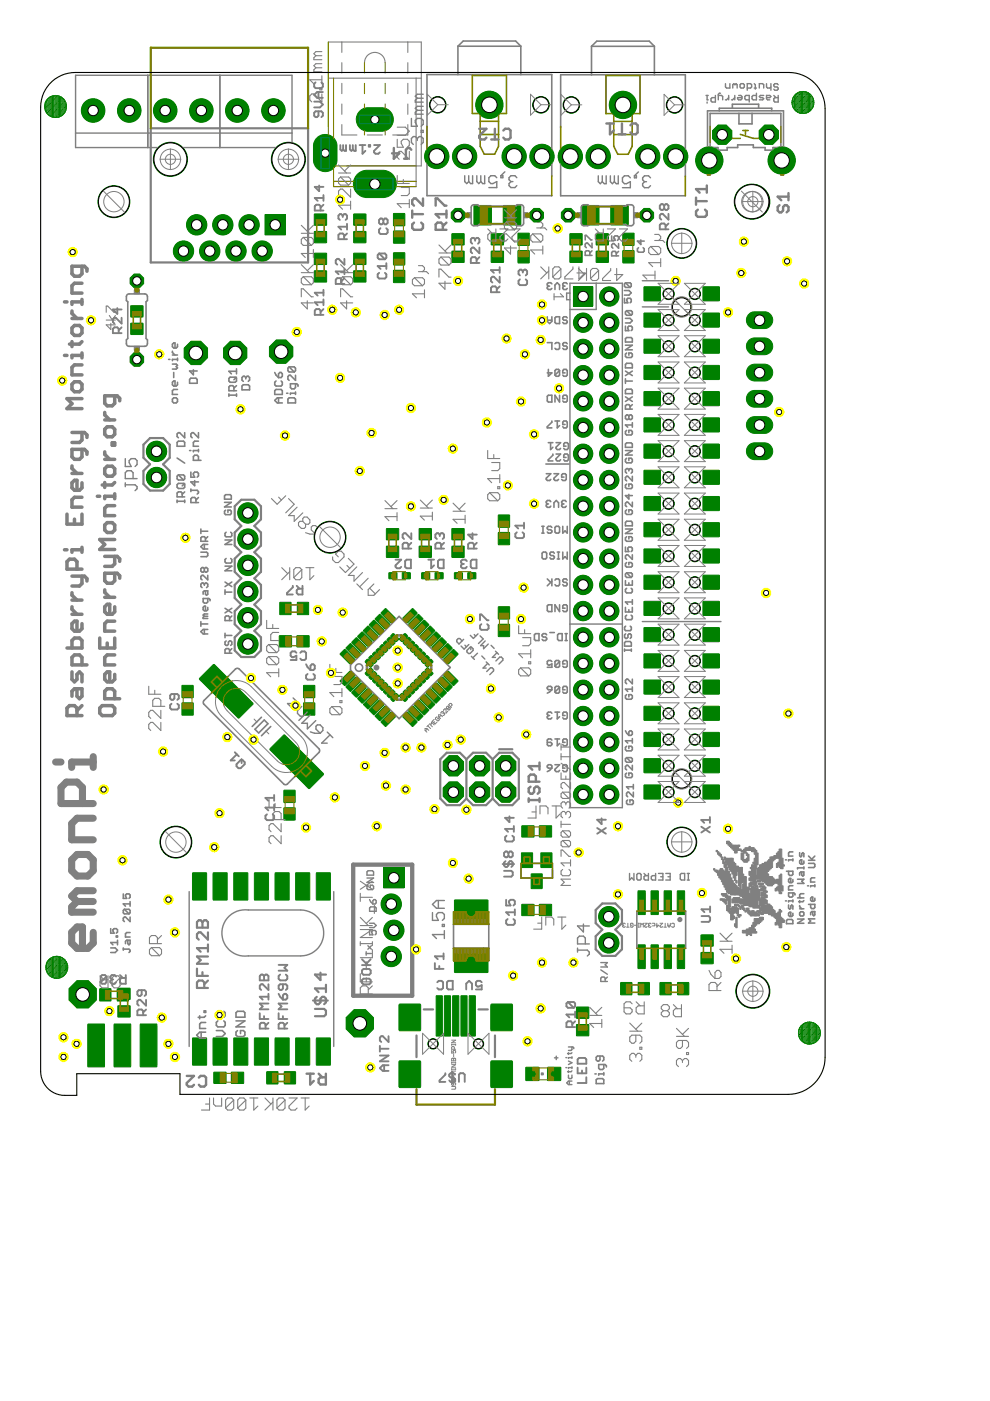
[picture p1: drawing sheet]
<svg xmlns="http://www.w3.org/2000/svg" width="210mm" height="297mm" viewBox="0 0 210 297" stroke-linecap="round" stroke-linejoin="round" font-family="sans-serif">
<g fill="#808080" stroke="#808080" stroke-width=".21">
<path d="M160.5 72.9h1.1v1.1h-1.1z"/>
<path d="M160.5 67.3h1.1v1.1h-1.1z"/>
<path d="M160.5 78.4h1.1v1.1h-1.1z"/>
<path d="M160.5 89.6h1.1v1.1h-1.1z"/>
<path d="M160.5 84h1.1v1.1h-1.1z"/>
<path d="M160.5 95.1h1.1v1.1h-1.1z"/>
<path d="M41.5 74.4v.4z"/>
<path d="M49.8 74.4l.1 .4z"/>
<path d="M59.6 74.1v.4z"/>
</g>
<g fill="#008000" stroke="#008000" stroke-width=".21">
<path d="M66.7 53.7h2.5v2.4h-2.5z" fill-rule="evenodd"/>
<path d="M66.7 57.4h2.5v2.4h-2.5z" fill-rule="evenodd"/>
<path d="M75 53.7h2.6v2.4h-2.6z" fill-rule="evenodd"/>
<path d="M75 57.4h2.6v2.4h-2.6z" fill-rule="evenodd"/>
<path d="M75 49.1h2.6v2.3h-2.6z" fill-rule="evenodd"/>
<path d="M75 45.4h2.6v2.3h-2.6z" fill-rule="evenodd"/>
<path d="M66.7 45.4h2.5v2.3h-2.5z" fill-rule="evenodd"/>
<path d="M66.7 49.1h2.5v2.3h-2.5z" fill-rule="evenodd"/>
<path d="M83.4 57.3h2.4v2.6h-2.4z" fill-rule="evenodd"/>
<path d="M83.4 53.6h2.4v2.6h-2.4z" fill-rule="evenodd"/>
<path d="M111.5 226.3h2.8v2.8h-2.8z" fill-rule="evenodd"/>
<path d="M116.1 226.3h2.8v2.8h-2.8z" fill-rule="evenodd"/>
<path d="M122.3 217.2h2.5v2.4h-2.5z" fill-rule="evenodd"/>
<path d="M122.3 213.5h2.5v2.4h-2.5z" fill-rule="evenodd"/>
<path d="M45.4 227.3h2.5v2.4h-2.5z" fill-rule="evenodd"/>
<path d="M49.1 227.3h2.5v2.4h-2.5z" fill-rule="evenodd"/>
<path d="M104.2 53.3h2.5v2.3h-2.5z" fill-rule="evenodd"/>
<path d="M104.2 49.6h2.5v2.3h-2.5z" fill-rule="evenodd"/>
<path d="M95.8 49.6h2.6v2.3h-2.6z" fill-rule="evenodd"/>
<path d="M95.8 53.3h2.6v2.3h-2.6z" fill-rule="evenodd"/>
<path d="M109.8 53.2h2.4v2.5h-2.4z" fill-rule="evenodd"/>
<path d="M109.8 49.5h2.4v2.5h-2.4z" fill-rule="evenodd"/>
<path d="M27.7 68.5h2.6v2.4h-2.6z" fill-rule="evenodd"/>
<path d="M27.7 64.8h2.6v2.4h-2.6z" fill-rule="evenodd"/>
<path d="M106.7 43.6h3.7v4h-3.7z" fill-rule="evenodd"/>
<path d="M100.5 43.6h3.7v4h-3.7z" fill-rule="evenodd"/>
<path d="M126.4 53.3h2.6v2.3h-2.6z" fill-rule="evenodd"/>
<path d="M126.4 49.6h2.6v2.3h-2.6z" fill-rule="evenodd"/>
<path d="M120.9 53.3h2.5v2.3h-2.5z" fill-rule="evenodd"/>
<path d="M120.9 49.6h2.5v2.3h-2.5z" fill-rule="evenodd"/>
<path d="M132.1 53.2h2.3v2.5h-2.3z" fill-rule="evenodd"/>
<path d="M132.1 49.5h2.3v2.5h-2.3z" fill-rule="evenodd"/>
<path d="M129.5 43.6h3.7v4h-3.7z" fill-rule="evenodd"/>
<path d="M123.3 43.6h3.7v4h-3.7z" fill-rule="evenodd"/>
<path d="M63 134.8h2.5v2.3h-2.5z" fill-rule="evenodd"/>
<path d="M59.2 134.8h2.6v2.3h-2.6z" fill-rule="evenodd"/>
<path d="M64.4 149.1h2.3v2.5h-2.3z" fill-rule="evenodd"/>
<path d="M64.4 145.3h2.3v2.6h-2.3z" fill-rule="evenodd"/>
<path d="M63.1 127.7h2.3v2.6h-2.3z" fill-rule="evenodd"/>
<path d="M59.3 127.7h2.4v2.6h-2.4z" fill-rule="evenodd"/>
<path d="M105.7 132.4h2.3v2.5h-2.3z" fill-rule="evenodd"/>
<path d="M105.7 128.7h2.3v2.5h-2.3z" fill-rule="evenodd"/>
<path d="M38.6 145.3h2.3v2.6h-2.3z" fill-rule="evenodd"/>
<path d="M38.6 149.1h2.3v2.5h-2.3z" fill-rule="evenodd"/>
<path d="M60.2 167.6h2.4v2.5h-2.4z" fill-rule="evenodd"/>
<path d="M60.2 171.3h2.4v2.5h-2.4z" fill-rule="evenodd"/>
<path d="M96.4 190.9l7-.1 .1 3.8-7 .1z" fill-rule="evenodd"/>
<path d="M96.4 202.4l7-.1 .1 3.8-7 .1z" fill-rule="evenodd"/>
<path d="M96 211.1h1.3v8.6h-1.3z" fill-rule="evenodd"/>
<path d="M94.2 211.1h1.3v8.6h-1.3z" fill-rule="evenodd"/>
<path d="M99.5 211.1h1.3v8.6h-1.3z" fill-rule="evenodd"/>
<path d="M97.7 211.1h1.3v8.6h-1.3z" fill-rule="evenodd"/>
<path d="M104.1 225h4.5v5.5h-4.5z" fill-rule="evenodd"/>
<path d="M84.6 225h4.5v5.5h-4.5z" fill-rule="evenodd"/>
<path d="M104.1 213h4.5v5.5h-4.5z" fill-rule="evenodd"/>
<path d="M84.6 213h4.5v5.5h-4.5z" fill-rule="evenodd"/>
<path d="M92.5 211.1h1.3v8.6h-1.3z" fill-rule="evenodd"/>
<path d="M29.8 217.1l3.4 .1v9l-3.5-.1z" fill-rule="evenodd"/>
<path d="M24.2 217.1l3.5 .1v9l-3.5-.1z" fill-rule="evenodd"/>
<path d="M18.7 217.1l3.4 .1v9l-3.5-.1z" fill-rule="evenodd"/>
<path d="M92.3 121.4h1.6v1.3h-1.6z" fill-rule="evenodd"/>
<path d="M89.4 121.4h1.7v1.3h-1.7z" fill-rule="evenodd"/>
<path d="M85.3 121.4h1.7v1.3h-1.7z" fill-rule="evenodd"/>
<path d="M82.5 121.4h1.6v1.3h-1.6z" fill-rule="evenodd"/>
<path d="M88.9 115.8h2.5v2.4h-2.5z" fill-rule="evenodd"/>
<path d="M88.9 112.1h2.5v2.3h-2.5z" fill-rule="evenodd"/>
<path d="M82 115.8h2.5v2.4h-2.5z" fill-rule="evenodd"/>
<path d="M82 112.1h2.5v2.3h-2.5z" fill-rule="evenodd"/>
<path d="M105.7 112.9h2.3v2.6h-2.3z" fill-rule="evenodd"/>
<path d="M105.7 109.2h2.3v2.6h-2.3z" fill-rule="evenodd"/>
<path d="M83.4 49h2.4v2.5h-2.4z" fill-rule="evenodd"/>
<path d="M83.4 45.3h2.4v2.5h-2.4z" fill-rule="evenodd"/>
<path d="M95.8 115.8h2.6v2.4h-2.6z" fill-rule="evenodd"/>
<path d="M95.8 112.1h2.6v2.3h-2.6z" fill-rule="evenodd"/>
<path d="M99.2 121.4h1.7v1.3h-1.7z" fill-rule="evenodd"/>
<path d="M96.4 121.4h1.6v1.3h-1.6z" fill-rule="evenodd"/>
<path d="M24.9 209.7h2.3v2.5h-2.3z" fill-rule="evenodd"/>
<path d="M21.2 209.7h2.3v2.5h-2.3z" fill-rule="evenodd"/>
<path d="M25 209.5h2.6v2.4h-2.6z" fill-rule="evenodd"/>
<path d="M25 213.3h2.6v2.3h-2.6z" fill-rule="evenodd"/>
<path d="M114.7 180.9h2.3l-.1 3h-2.2z" fill-rule="evenodd"/>
<path d="M110.6 180.9h2.3l-.1 3h-2.2z" fill-rule="evenodd"/>
<path d="M112.6 185.3h2.4l-.1 3.1h-2.3z" fill-rule="evenodd"/>
<path d="M110.7 175.1h2.5v2.4h-2.5z" fill-rule="evenodd"/>
<path d="M114.4 175.1h2.5v2.4h-2.5z" fill-rule="evenodd"/>
<path d="M110.7 191.8h2.5v2.3h-2.5z" fill-rule="evenodd"/>
<path d="M114.4 191.8h2.5v2.3h-2.5z" fill-rule="evenodd"/>
<path d="M67.1 185l2.9 .1v5.7h-2.9z" fill-rule="evenodd"/>
<path d="M62.7 185l3 .1-.1 5.7h-2.9z" fill-rule="evenodd"/>
<path d="M58.4 185l2.9 .1-.1 5.7h-2.9z" fill-rule="evenodd"/>
<path d="M54 185l2.9 .1v5.7h-2.9z" fill-rule="evenodd"/>
<path d="M49.6 185l2.9 .1v5.7h-2.9z" fill-rule="evenodd"/>
<path d="M45.2 185l3 .1-.1 5.7h-2.9z" fill-rule="evenodd"/>
<path d="M40.9 185l2.9 .1-.1 5.7h-2.9z" fill-rule="evenodd"/>
<path d="M67.1 220l2.9 .1v5.7h-2.9z" fill-rule="evenodd"/>
<path d="M62.7 220l3 .1-.1 5.7h-2.9z" fill-rule="evenodd"/>
<path d="M58.4 220l2.9 .1-.1 5.7h-2.9z" fill-rule="evenodd"/>
<path d="M54 220l2.9 .1v5.7h-2.9z" fill-rule="evenodd"/>
<path d="M49.6 220l2.9 .1v5.7h-2.9z" fill-rule="evenodd"/>
<path d="M45.2 220l3 .1-.1 5.7h-2.9z" fill-rule="evenodd"/>
<path d="M40.9 220l2.9 .1-.1 5.7h-2.9z" fill-rule="evenodd"/>
<path d="M60.3 227.2h2.3v2.6h-2.3z" fill-rule="evenodd"/>
<path d="M56.6 227.2h2.3v2.6h-2.3z" fill-rule="evenodd"/>
<path d="M149.1 60.8h3.4v3h-3.4z" fill-rule="evenodd"/>
<path d="M149.1 66.4h3.4v2.9h-3.4z" fill-rule="evenodd"/>
<path d="M149.1 71.9h3.4v3h-3.4z" fill-rule="evenodd"/>
<path d="M149.1 77.5h3.4v2.9h-3.4z" fill-rule="evenodd"/>
<path d="M149.1 83.1h3.4v2.9h-3.4z" fill-rule="evenodd"/>
<path d="M149.1 88.6h3.4v3h-3.4z" fill-rule="evenodd"/>
<path d="M149.1 94.2h3.4v2.9h-3.4z" fill-rule="evenodd"/>
<path d="M149.1 99.7h3.4v3h-3.4z" fill-rule="evenodd"/>
<path d="M149.1 105.3h3.4v2.9h-3.4z" fill-rule="evenodd"/>
<path d="M149.1 110.8h3.4v3h-3.4z" fill-rule="evenodd"/>
<path d="M149.1 116.4h3.4v2.9h-3.4z" fill-rule="evenodd"/>
<path d="M149.1 122h3.4v2.9h-3.4z" fill-rule="evenodd"/>
<path d="M149.1 127.5h3.4v3h-3.4z" fill-rule="evenodd"/>
<path d="M149.1 133.1h3.4v2.9h-3.4z" fill-rule="evenodd"/>
<path d="M149.1 138.7h3.4v2.9h-3.4z" fill-rule="evenodd"/>
<path d="M149.1 144.2h3.4v2.9h-3.4z" fill-rule="evenodd"/>
<path d="M149.1 149.8h3.4v2.9h-3.4z" fill-rule="evenodd"/>
<path d="M149.1 155.3h3.4v2.9h-3.4z" fill-rule="evenodd"/>
<path d="M149.1 160.9h3.4v2.9h-3.4z" fill-rule="evenodd"/>
<path d="M149.1 166.4h3.4v3h-3.4z" fill-rule="evenodd"/>
<path d="M136.6 60.8h3.4v3h-3.4z" fill-rule="evenodd"/>
<path d="M136.6 66.4h3.4v2.9h-3.4z" fill-rule="evenodd"/>
<path d="M136.6 71.9h3.4v3h-3.4z" fill-rule="evenodd"/>
<path d="M136.6 77.5h3.4v2.9h-3.4z" fill-rule="evenodd"/>
<path d="M136.6 83.1h3.4v2.9h-3.4z" fill-rule="evenodd"/>
<path d="M136.6 88.6h3.4v3h-3.4z" fill-rule="evenodd"/>
<path d="M136.6 94.2h3.4v2.9h-3.4z" fill-rule="evenodd"/>
<path d="M136.6 99.7h3.4v3h-3.4z" fill-rule="evenodd"/>
<path d="M136.6 105.3h3.4v2.9h-3.4z" fill-rule="evenodd"/>
<path d="M136.6 110.8h3.4v3h-3.4z" fill-rule="evenodd"/>
<path d="M136.6 116.4h3.4v2.9h-3.4z" fill-rule="evenodd"/>
<path d="M136.6 122h3.4v2.9h-3.4z" fill-rule="evenodd"/>
<path d="M136.6 127.5h3.4v3h-3.4z" fill-rule="evenodd"/>
<path d="M136.6 133.1h3.4v2.9h-3.4z" fill-rule="evenodd"/>
<path d="M136.6 138.7h3.4v2.9h-3.4z" fill-rule="evenodd"/>
<path d="M136.6 144.2h3.4v2.9h-3.4z" fill-rule="evenodd"/>
<path d="M136.6 149.8h3.4v2.9h-3.4z" fill-rule="evenodd"/>
<path d="M136.6 155.3h3.4v2.9h-3.4z" fill-rule="evenodd"/>
<path d="M136.6 160.9h3.4v2.9h-3.4z" fill-rule="evenodd"/>
<path d="M136.6 166.4h3.4v3h-3.4z" fill-rule="evenodd"/>
<path d="M143.6 188.9h1.5v5l-1.5-.1z" fill-rule="evenodd"/>
<path d="M140.8 188.9h1.5v5l-1.5-.1z" fill-rule="evenodd"/>
<path d="M138.1 188.9h1.5v5l-1.6-.1z" fill-rule="evenodd"/>
<path d="M135.3 188.9h1.5v5l-1.5-.1z" fill-rule="evenodd"/>
<path d="M135.3 200.3l1.5 .1v5l-1.5-.1z" fill-rule="evenodd"/>
<path d="M138.1 200.3l1.5 .1v5l-1.6-.1z" fill-rule="evenodd"/>
<path d="M140.8 200.3l1.5 .1v5l-1.5-.1z" fill-rule="evenodd"/>
<path d="M143.6 200.3l1.5 .1v5l-1.5-.1z" fill-rule="evenodd"/>
<path d="M148.6 198.2h2.6v2.4h-2.6z" fill-rule="evenodd"/>
<path d="M148.6 202h2.6v2.3h-2.6z" fill-rule="evenodd"/>
<path d="M143.7 208.3h2.3v2.6h-2.3z" fill-rule="evenodd"/>
<path d="M139.9 208.3h2.4v2.6h-2.4z" fill-rule="evenodd"/>
<path d="M135.3 208.3h2.4v2.6h-2.4z" fill-rule="evenodd"/>
<path d="M131.6 208.3h2.4v2.6h-2.4z" fill-rule="evenodd"/>
<circle cx="159.6" cy="210.2" r="3.6"/>
<circle cx="159.6" cy="42.8" r="3.6"/>
<circle cx="24.2" cy="42.8" r="3.4"/>
<circle cx="144.5" cy="178.5" r="3.2"/>
<circle cx="144.5" cy="51.6" r="3.2"/>
<circle cx="37.3" cy="178.5" r="3.4"/>
<circle cx="70" cy="113.9" r="3.4"/>
<circle cx="103.8" cy="22.2" r="2.9"/>
<circle cx="109" cy="33.2" r="2.58"/>
<circle cx="98.5" cy="33.2" r="2.58"/>
<circle cx="92.6" cy="33.2" r="2.58"/>
<circle cx="114.9" cy="33.2" r="2.58"/>
<circle cx="114.7" cy="22.2" r="1.76"/>
<circle cx="92.8" cy="22.2" r="1.76"/>
<circle cx="132.1" cy="22.2" r="2.9"/>
<circle cx="137.3" cy="33.2" r="2.58"/>
<circle cx="126.8" cy="33.2" r="2.58"/>
<circle cx="120.9" cy="33.2" r="2.58"/>
<circle cx="143.3" cy="33.2" r="2.58"/>
<circle cx="143" cy="22.2" r="1.76"/>
<circle cx="121.1" cy="22.2" r="1.76"/>
<circle cx="27.4" cy="23.4" r="2.5"/>
<circle cx="19.7" cy="23.4" r="2.5"/>
<circle cx="52.6" cy="136.5" r="2.16"/>
<circle cx="52.6" cy="131" r="2.16"/>
<circle cx="52.6" cy="125.4" r="2.16"/>
<circle cx="52.6" cy="119.9" r="2.16"/>
<circle cx="52.6" cy="114.3" r="2.16"/>
<circle cx="52.6" cy="108.8" r="2.16"/>
<circle cx="83" cy="191.7" r="2.16"/>
<circle cx="83.5" cy="197.2" r="2.16"/>
<circle cx="83" cy="202.8" r="2.16"/>
<circle cx="91.8" cy="221.3" r="1.1"/>
<circle cx="101.5" cy="221.3" r="1.1"/>
<circle cx="165.7" cy="34" r="2.9"/>
<circle cx="150.4" cy="34" r="2.9"/>
<circle cx="159.4" cy="42.8" r="3.7"/>
<circle cx="38.9" cy="53.2" r="2.16"/>
<circle cx="41.7" cy="47.7" r="2.16"/>
<circle cx="44.5" cy="53.2" r="2.16"/>
<circle cx="50" cy="53.2" r="2.16"/>
<circle cx="55.6" cy="53.2" r="2.16"/>
<circle cx="47.2" cy="47.7" r="2.16"/>
<circle cx="52.8" cy="47.7" r="2.16"/>
<circle cx="61.2" cy="33.8" r="3.6"/>
<circle cx="36.1" cy="33.8" r="3.6"/>
<circle cx="42.7" cy="23.4" r="2.5"/>
<circle cx="35" cy="23.4" r="2.5"/>
<circle cx="58" cy="23.4" r="2.5"/>
<circle cx="50.3" cy="23.4" r="2.5"/>
<circle cx="144.5" cy="65.1" r="2.05"/>
<circle cx="144.5" cy="165.1" r="2.05"/>
<circle cx="147.3" cy="62.3" r="1.21"/>
<circle cx="141.8" cy="62.3" r="1.21"/>
<circle cx="141.8" cy="67.9" r="1.21"/>
<circle cx="147.3" cy="67.9" r="1.21"/>
<circle cx="147.3" cy="73.4" r="1.21"/>
<circle cx="141.8" cy="73.4" r="1.21"/>
<circle cx="141.8" cy="79" r="1.21"/>
<circle cx="147.3" cy="79" r="1.21"/>
<circle cx="147.3" cy="84.5" r="1.21"/>
<circle cx="141.8" cy="84.5" r="1.21"/>
<circle cx="141.8" cy="90.1" r="1.21"/>
<circle cx="147.3" cy="90.1" r="1.21"/>
<circle cx="147.3" cy="95.7" r="1.21"/>
<circle cx="141.8" cy="95.7" r="1.21"/>
<circle cx="141.8" cy="101.2" r="1.21"/>
<circle cx="147.3" cy="101.2" r="1.21"/>
<circle cx="147.3" cy="106.8" r="1.21"/>
<circle cx="141.8" cy="106.8" r="1.21"/>
<circle cx="141.8" cy="112.3" r="1.21"/>
<circle cx="147.3" cy="112.3" r="1.21"/>
<circle cx="147.3" cy="117.9" r="1.21"/>
<circle cx="141.8" cy="117.9" r="1.21"/>
<circle cx="141.8" cy="123.5" r="1.21"/>
<circle cx="141.8" cy="129" r="1.21"/>
<circle cx="141.8" cy="134.6" r="1.21"/>
<circle cx="141.8" cy="140.1" r="1.21"/>
<circle cx="141.8" cy="145.7" r="1.21"/>
<circle cx="141.8" cy="151.3" r="1.21"/>
<circle cx="141.8" cy="156.8" r="1.21"/>
<circle cx="141.8" cy="162.4" r="1.21"/>
<circle cx="141.8" cy="167.9" r="1.21"/>
<circle cx="147.3" cy="167.9" r="1.21"/>
<circle cx="147.3" cy="162.4" r="1.21"/>
<circle cx="147.3" cy="156.8" r="1.21"/>
<circle cx="147.3" cy="151.3" r="1.21"/>
<circle cx="147.3" cy="145.7" r="1.21"/>
<circle cx="147.3" cy="140.1" r="1.21"/>
<circle cx="147.3" cy="134.6" r="1.21"/>
<circle cx="147.3" cy="129" r="1.21"/>
<circle cx="147.3" cy="123.5" r="1.21"/>
<circle cx="129.2" cy="62.9" r="2.05"/>
<circle cx="123.6" cy="68.4" r="2.05"/>
<circle cx="129.2" cy="68.4" r="2.05"/>
<circle cx="123.6" cy="74" r="2.05"/>
<circle cx="129.2" cy="74" r="2.05"/>
<circle cx="123.6" cy="79.5" r="2.05"/>
<circle cx="129.2" cy="79.5" r="2.05"/>
<circle cx="123.6" cy="85.1" r="2.05"/>
<circle cx="129.2" cy="85.1" r="2.05"/>
<circle cx="123.6" cy="90.7" r="2.05"/>
<circle cx="129.2" cy="90.7" r="2.05"/>
<circle cx="123.6" cy="96.2" r="2.05"/>
<circle cx="129.2" cy="96.2" r="2.05"/>
<circle cx="123.6" cy="101.8" r="2.05"/>
<circle cx="129.2" cy="101.8" r="2.05"/>
<circle cx="123.6" cy="107.3" r="2.05"/>
<circle cx="129.2" cy="107.3" r="2.05"/>
<circle cx="123.6" cy="112.9" r="2.05"/>
<circle cx="129.2" cy="112.9" r="2.05"/>
<circle cx="123.6" cy="118.4" r="2.05"/>
<circle cx="129.2" cy="118.4" r="2.05"/>
<circle cx="123.6" cy="124" r="2.05"/>
<circle cx="129.2" cy="124" r="2.05"/>
<circle cx="123.6" cy="129.6" r="2.05"/>
<circle cx="129.2" cy="129.6" r="2.05"/>
<circle cx="123.6" cy="135.1" r="2.05"/>
<circle cx="129.2" cy="135.1" r="2.05"/>
<circle cx="123.6" cy="140.7" r="2.05"/>
<circle cx="129.2" cy="140.7" r="2.05"/>
<circle cx="123.6" cy="146.2" r="2.05"/>
<circle cx="129.2" cy="146.2" r="2.05"/>
<circle cx="123.6" cy="151.8" r="2.05"/>
<circle cx="129.2" cy="151.8" r="2.05"/>
<circle cx="123.6" cy="157.4" r="2.05"/>
<circle cx="129.2" cy="157.4" r="2.05"/>
<circle cx="123.6" cy="162.9" r="2.05"/>
<circle cx="129.2" cy="162.9" r="2.05"/>
<circle cx="123.6" cy="168.5" r="2.05"/>
<circle cx="129.2" cy="168.5" r="2.05"/>
<circle cx="129.1" cy="199.9" r="2.16"/>
<circle cx="129.1" cy="194.4" r="2.16"/>
<circle cx="33.2" cy="101.2" r="2.16"/>
<circle cx="33.2" cy="95.7" r="2.16"/>
<circle cx="103.8" cy="22.2" r="2.77"/>
</g>
<g fill="#008000" stroke="#008000" stroke-width=".21">
<path d="M12 207.1h.5l.1 .2-.6 .1z"/>
<path d="M12.3 207.1l.5-.1 .1 .2-.5 .2z"/>
<path d="M12.7 207.1l.4-.3 .2 .2-.5 .3z"/>
<path d="M13 206.9l.4-.3 .2 .1-.5 .4z"/>
<path d="M13.7 206.4l.1 .1-.4 .4-.1-.2z"/>
<path d="M13.8 206.1l.3 .1-.4 .4-.1-.1z"/>
<path d="M14 205.7l.2 .1-.3 .5-.1-.1z"/>
<path d="M14.1 205.4l.3 .1-.3 .5-.2-.2z"/>
<path d="M14.1 205h.3l-.2 .6-.1-.1z"/>
<path d="M14.1 204.6h.2v.6h-.2z"/>
<path d="M14 204.2h.2l.1 .6h-.2z"/>
<path d="M13.8 203.9h.2l.2 .5h-.2z"/>
<path d="M13.6 203.6h.2l.3 .5h-.3z"/>
<path d="M13.4 203.3l.4 .3v.2l-.5-.3z"/>
<path d="M13 203.1l.6 .4-.2 .1-.4-.3z"/>
<path d="M12.7 202.9l.5 .2v.2l-.5-.2z"/>
<path d="M12.3 202.8l.6 .2-.1 .2-.5-.1z"/>
<path d="M11.9 202.8h.6l.1 .2h-.6z"/>
<path d="M11.6 202.8h.5l.1 .1-.6 .2z"/>
<path d="M11.2 202.9l.5-.1 .1 .1-.5 .3z"/>
<path d="M10.8 203.1l.5-.2 .1 .1-.5 .3z"/>
<path d="M10.5 203.3l.4-.2 .2 .1-.5 .4z"/>
<path d="M10.2 203.6l.4-.3 .2 .1-.4 .4z"/>
<path d="M10.3 203.5l.2 .2-.4 .4-.1-.1z"/>
<path d="M10 203.9l.3 .1-.3 .5-.2-.2z"/>
<path d="M9.9 204.2l.2 .1-.2 .6-.2-.2z"/>
<path d="M9.8 204.6l.2 .1-.1 .5-.2-.1z"/>
<path d="M9.8 205h.2l-.1 .6-.1-.1z"/>
<path d="M9.8 205.4h.2l.1 .6-.2-.1z"/>
<path d="M9.9 205.7h.2l.1 .6h-.2z"/>
<path d="M10 206.1h.2l.3 .5h-.2z"/>
<path d="M10.2 206.4h.2l.4 .4-.2 .1z"/>
<path d="M10.5 206.7l.6 .2-.1 .2-.5-.3z"/>
<path d="M10.8 206.9l.6 .2v.2l-.6-.2z"/>
<path d="M11.2 207.1l.6 .1-.1 .2-.5-.1z"/>
<path d="M11.5 207.2l.6-.1 .1 .2-.6 .1z"/>
<path d="M14.1 204.7h.2l-.1 .8-.1-.1z"/>
<path d="M13.9 203.9l.2 .1-.1 2.3-.2-.1z"/>
<path d="M13.6 203.6h.2v3.1l-.2-.1z"/>
<path d="M13.4 203.3l.2 .1-.1 3.5-.2-.1z"/>
<path d="M13.1 203.2h.2v3.9l-.2-.1z"/>
<path d="M12.9 203l.2 .1-.1 4.1-.2-.1z"/>
<path d="M12.6 203h.2v4.3l-.2-.1z"/>
<path d="M12.4 202.8l.2 .1-.1 4.5-.2-.1z"/>
<path d="M12.1 202.9h.3l-.1 4.5-.2-.1z"/>
<path d="M11.8 202.9h.3l-.1 4.5-.2-.1z"/>
<path d="M11.6 202.9h.3l-.1 4.5-.2-.1z"/>
<path d="M11.3 202.9h.3l-.1 4.4h-.2z"/>
<path d="M11.1 203h.3l-.1 4.3-.2-.1z"/>
<path d="M10.9 203.1h.2l-.1 4.1-.1-.1z"/>
<path d="M10.6 203.3h.3l-.1 3.7-.2-.1z"/>
<path d="M10.4 203.5h.2l-.1 3.3-.1-.1z"/>
<path d="M10.1 203.8h.3l-.1 2.7-.2-.1z"/>
<path d="M9.9 204.2h.2v1.9l-.2-.1z"/>
<path d="M13.8 22.2l.3-.1-.1 .6-.2-.1z"/>
<path d="M13.7 21.7l.2 .1 .1 .5h-.2z"/>
<path d="M13.5 21.4h.3l.1 .5h-.2z"/>
<path d="M13.3 21.1l.2-.1 .3 .6h-.2z"/>
<path d="M13 20.9l.2-.1 .4 .3-.1 .2z"/>
<path d="M12.8 20.6l.5 .2v.2l-.5-.2z"/>
<path d="M12.4 20.4l.6 .2v.2l-.6-.2z"/>
<path d="M12 20.3l.6 .1v.2h-.5z"/>
<path d="M11.7 20.2l.5 .1 .1 .2h-.6z"/>
<path d="M11.3 20.3l.5-.1 .1 .2-.5 .2z"/>
<path d="M10.9 20.4l.5-.1 .2 .1-.6 .3z"/>
<path d="M10.6 20.6l.4-.2 .2 .1-.5 .3z"/>
<path d="M10.2 20.8l.4-.3 .2 .2-.4 .4z"/>
<path d="M10 21.1l.3-.3 .2 .1-.3 .4z"/>
<path d="M10 21l.3 .2-.5 .4-.1-.1z"/>
<path d="M9.8 21.4l.2 .1-.3 .5-.1-.2z"/>
<path d="M9.6 21.8h.3l-.3 .6-.1-.2z"/>
<path d="M9.5 22.1l.3 .1-.2 .5-.2-.1z"/>
<path d="M9.5 22.5h.2v.6h-.2z"/>
<path d="M9.5 22.9h.2l.1 .6-.2-.1z"/>
<path d="M9.6 23.2h.2l.2 .6h-.2z"/>
<path d="M9.8 23.6h.1l.3 .5h-.2z"/>
<path d="M10 23.9h.2l.3 .4-.2 .1z"/>
<path d="M10.3 24.1l.5 .3v.2l-.6-.3z"/>
<path d="M10.6 24.4l.6 .3-.2 .1-.4-.2z"/>
<path d="M10.9 24.6h.6v.2h-.6z"/>
<path d="M11.3 24.7l.6-.1v.2l-.6 .1z"/>
<path d="M11.6 24.7l.6-.1 .1 .2-.6 .1z"/>
<path d="M12.1 24.6l.4-.1 .2 .2-.6 .2z"/>
<path d="M12.4 24.5l.5-.2 .1 .2-.5 .3z"/>
<path d="M12.8 24.4l.3-.3 .2 .1-.4 .4z"/>
<path d="M13.4 23.9l.2 .1-.5 .4-.1-.2z"/>
<path d="M13.6 23.6l.2 .1-.4 .4-.1-.1z"/>
<path d="M13.7 23.2l.3 .1-.3 .5-.2-.1z"/>
<path d="M13.8 22.9h.3l-.3 .6-.1-.2z"/>
<path d="M13.8 22.5h.3l-.1 .6-.2-.1z"/>
<path d="M13.8 22.3h.3l-.1 .6h-.2z"/>
<path d="M13.6 21.5h.2v2.3l-.2-.1z"/>
<path d="M13.3 21.1h.3l-.1 3-.2-.1z"/>
<path d="M13.1 20.8l.2 .1v3.5l-.2-.1z"/>
<path d="M12.8 20.7h.3l-.1 3.9-.2-.1z"/>
<path d="M12.6 20.6h.2v4.1l-.2-.1z"/>
<path d="M12.3 20.5h.3l-.1 4.3-.2-.1z"/>
<path d="M12.1 20.4h.3l-.1 4.5-.2-.1z"/>
<path d="M11.8 20.4h.3l-.1 4.5-.2-.1z"/>
<path d="M11.6 20.4h.3l-.1 4.5-.2-.1z"/>
<path d="M11.3 20.4h.3l-.1 4.5-.2-.1z"/>
<path d="M11.1 20.4h.3l-.1 4.4h-.2z"/>
<path d="M10.9 20.5h.2l-.1 4.3-.1-.1z"/>
<path d="M10.7 20.5l.2 .1-.1 4.1-.2-.1z"/>
<path d="M10.4 20.8h.2l-.1 3.7-.1-.1z"/>
<path d="M10.1 21h.3l-.1 3.3-.2-.1z"/>
<path d="M9.9 21.2l.2 .1v2.7l-.2-.1z"/>
<path d="M9.6 21.7h.3l-.1 1.9-.2-.1z"/>
<path d="M170.2 23.8l.5-.1 .1 .2-.6 .2z"/>
<path d="M170.5 23.8l.5-.2 .1 .2-.5 .2z"/>
<path d="M170.9 23.7l.4-.2 .2 .1-.5 .3z"/>
<path d="M171.2 23.5l.4-.2 .2 .1-.4 .4z"/>
<path d="M171.9 23l.2 .2-.5 .4-.1-.2z"/>
<path d="M172.1 22.7l.2 .2-.4 .4-.1-.2z"/>
<path d="M172.2 22.4l.3 .1-.4 .5-.1-.2z"/>
<path d="M172.3 22l.2 .1-.2 .5-.1-.1z"/>
<path d="M172.3 21.7h.3l-.2 .6-.1-.1z"/>
<path d="M172.3 21.2l.2 .1v.6l-.2-.1z"/>
<path d="M172.2 20.8l.2 .1 .1 .6-.2-.1z"/>
<path d="M172 20.6l.2-.1 .2 .6h-.2z"/>
<path d="M171.8 20.2h.2l.3 .5-.2 .1z"/>
<path d="M171.5 20l.2-.1 .4 .5-.2 .1z"/>
<path d="M171.3 19.7l.5 .3-.1 .2-.5-.3z"/>
<path d="M170.9 19.6l.5 .1v.3l-.5-.2z"/>
<path d="M170.5 19.5l.6 .1v.1h-.6z"/>
<path d="M170.1 19.5h.6l.1 .2h-.6z"/>
<path d="M169.8 19.5l.5-.1 .1 .2-.6 .1z"/>
<path d="M169.4 19.5l.5-.1 .1 .2-.5 .2z"/>
<path d="M169 19.7l.5-.2 .2 .2-.5 .3z"/>
<path d="M168.7 20l.4-.3 .2 .1-.4 .4z"/>
<path d="M168.8 19.9l.2 .2-.5 .4-.1-.2z"/>
<path d="M168.5 20.2l.2 .2-.4 .4-.1-.2z"/>
<path d="M168.3 20.5l.2 .2-.3 .4-.2-.1z"/>
<path d="M168.1 20.9l.2 .1-.2 .5-.1-.1z"/>
<path d="M168 21.3h.2l-.1 .6-.2-.1z"/>
<path d="M168 21.6l.2 .1v.5h-.2z"/>
<path d="M168 22h.2l.1 .6h-.2z"/>
<path d="M168.1 22.4h.2l.2 .5h-.2z"/>
<path d="M168.2 22.7h.2l.3 .5-.2 .1z"/>
<path d="M168.4 23.1l.2-.1 .4 .5-.2 .1z"/>
<path d="M168.8 23.3l.5 .2-.1 .2-.5-.2z"/>
<path d="M169.1 23.5l.5 .2v.2l-.6-.2z"/>
<path d="M169.4 23.7h.6v.3l-.6-.1z"/>
<path d="M169.7 23.8h.6l.1 .2h-.6z"/>
<path d="M172.2 20.7l.2 .1-.1 2-.2-.1z"/>
<path d="M171.9 20.4h.2l-.1 2.8-.1-.1z"/>
<path d="M171.7 20l.2 .1-.1 3.4-.2-.1z"/>
<path d="M171.4 19.9h.2v3.8l-.2-.1z"/>
<path d="M171.1 19.7h.3l-.1 4.1-.2-.1z"/>
<path d="M170.9 19.6h.3l-.1 4.3-.2-.1z"/>
<path d="M170.6 19.6h.3l-.1 4.4-.2-.1z"/>
<path d="M170.4 19.5h.3l-.1 4.5h-.2z"/>
<path d="M170.1 19.5h.3l-.1 4.6-.2-.1z"/>
<path d="M170 19.4l.2 .1-.1 4.5h-.2z"/>
<path d="M169.7 19.6h.2l-.1 4.4-.1-.1z"/>
<path d="M169.5 19.5l.2 .1-.1 4.3h-.2z"/>
<path d="M169.1 19.7h.3l-.1 4.1-.2-.1z"/>
<path d="M168.9 19.9h.3l-.1 3.8-.2-.1z"/>
<path d="M168.7 20h.2l-.1 3.5-.1-.1z"/>
<path d="M168.5 20.2l.2 .1-.1 3-.2-.1z"/>
<path d="M168.2 20.7h.2v2.2l-.2-.1z"/>
<path d="M167.9 21.7l.2-.1 .1 .2-.2 .1z"/>
<path d="M171.5 221.1l.5-.1 .1 .2-.5 .2z"/>
<path d="M171.9 221.1l.5-.1 .1 .1-.5 .2z"/>
<path d="M172.2 221l.5-.2 .2 .1-.5 .4z"/>
<path d="M172.6 220.9l.4-.3 .1 .1-.4 .4z"/>
<path d="M173.2 220.3l.2 .2-.4 .4-.1-.2z"/>
<path d="M173.4 220l.3 .2-.5 .4-.1-.2z"/>
<path d="M173.6 219.7l.2 .1-.3 .5-.1-.2z"/>
<path d="M173.7 219.3l.2 .1-.2 .5-.2-.1z"/>
<path d="M173.7 219h.2l-.1 .5h-.2z"/>
<path d="M173.7 218.5l.2 .1v.6l-.2-.1z"/>
<path d="M173.6 218.2h.2l.1 .6h-.2z"/>
<path d="M173.4 217.8h.2l.2 .5-.1 .1z"/>
<path d="M173.1 217.6l.3-.1 .3 .5-.3 .1z"/>
<path d="M172.9 217.3l.2-.1 .3 .5-.2 .1z"/>
<path d="M172.6 217l.5 .3v.2l-.5-.3z"/>
<path d="M172.3 216.9l.6 .2-.2 .2-.5-.2z"/>
<path d="M171.9 216.8l.5 .1 .1 .2-.6-.1z"/>
<path d="M171.5 216.8l.6-.1v.3h-.6z"/>
<path d="M171.2 216.7h.4l.1 .2-.5 .1z"/>
<path d="M170.8 216.9l.5-.2 .1 .2-.6 .2z"/>
<path d="M170.4 217l.5-.2 .1 .2-.5 .3z"/>
<path d="M170.1 217.3l.4-.3 .1 .1-.4 .4z"/>
<path d="M169.8 217.6l.4-.4 .1 .1-.3 .5z"/>
<path d="M169.9 217.5l.2 .2-.4 .4-.1-.2z"/>
<path d="M169.6 217.8l.3 .2-.4 .4-.1-.1z"/>
<path d="M169.4 218.2l.3 .1-.2 .5-.2-.1z"/>
<path d="M169.3 218.6h.3l-.1 .6-.2-.1z"/>
<path d="M169.4 218.9l.2 .1-.1 .5h-.2z"/>
<path d="M169.4 219.3h.2l.1 .6h-.3z"/>
<path d="M169.4 219.7h.3l.2 .4-.2 .2z"/>
<path d="M169.6 220h.2l.3 .5-.2 .1z"/>
<path d="M169.8 220.4l.2-.1 .3 .5-.1 .1z"/>
<path d="M170.1 220.6l.5 .3v.1l-.5-.2z"/>
<path d="M170.4 220.8l.6 .2v.2l-.6-.2z"/>
<path d="M170.8 221l.5 .1v.2l-.5-.1z"/>
<path d="M171.1 221.1h.6v.2h-.5z"/>
<path d="M173.6 218.4h.3l-.1 1.3-.2-.1z"/>
<path d="M173.4 217.8h.2l-.1 2.5-.2-.1z"/>
<path d="M173.1 217.5h.3l-.1 3.1h-.2z"/>
<path d="M172.8 217.3h.3l-.1 3.6-.2-.1z"/>
<path d="M172.6 217.1h.3l-.1 3.9h-.2z"/>
<path d="M172.4 217h.2v4.2l-.2-.1z"/>
<path d="M172.2 216.8l.2 .1-.1 4.4-.2-.1z"/>
<path d="M171.9 216.8h.2l-.1 4.5-.1-.1z"/>
<path d="M171.6 216.8h.3l-.1 4.5h-.2z"/>
<path d="M171.4 216.8h.2v4.6l-.2-.1z"/>
<path d="M171.2 216.7l.2 .1-.1 4.5-.2-.1z"/>
<path d="M170.9 216.9h.3l-.1 4.4-.2-.1z"/>
<path d="M170.6 217h.3l-.1 4.2-.2-.1z"/>
<path d="M170.4 217.1h.3l-.1 4-.2-.1z"/>
<path d="M170.1 217.3h.3l-.1 3.6-.2-.1z"/>
<path d="M170 217.4l.2 .1-.1 3.2-.2-.1z"/>
<path d="M169.7 217.8h.2l-.1 2.6-.1-.1z"/>
<path d="M169.5 218.2l.2 .1-.1 1.6-.2-.1z"/>
<path d="M60.1 155.9h.3l8.2 8.1v.3l-3 2.9-8.4-8.3z"/>
<path d="M45.2 140.9h.3l8.2 8.3-3 3.1-8.4-8.3z"/>
<path d="M67.3 29.1a2.5 2.5 0 0 1 2.6-.4 2.5 2.5 0 0 1 1.6 2.1v3.3a2.5 2.5 0 0 1-2.5 2.3 2.5 2.5 0 0 1-2.5-2.3v-3.7l.3-.7z"/>
<path d="M76.4 23.4l.7-.4 .8-.2h3.2a2.5 2.5 0 0 1 2.3 2.5 2.5 2.5 0 0 1-2.3 2.5h-3.2a2.51 2.51 0 0 1-2.2-1.7 2.51 2.51 0 0 1 .7-2.7z"/>
<path d="M75.6 37.1l.7-.6 .9-.3 4.2-.1a2.9 2.9 0 0 1 2.6 2.9 2.9 2.9 0 0 1-2.6 2.9h-3.8a2.9 2.9 0 0 1-2.5-1.8 2.9 2.9 0 0 1 .5-3z"/>
<path d="M81.3 183.9h4.4v4.4h-4.4z"/>
<path d="M158.7 66.7l.5-.4 .7-.2h2.3a1.79 1.79 0 0 1 1.6 1.8 1.79 1.79 0 0 1-1.6 1.8h-2.3a1.79 1.79 0 0 1-1.2-3z"/>
<path d="M158.7 72.3l.5-.5 .7-.2h2.3a1.79 1.79 0 0 1 1.6 1.8 1.79 1.79 0 0 1-1.6 1.8h-2.3a1.79 1.79 0 0 1-1.2-2.9z"/>
<path d="M158.7 77.9l.5-.5 .7-.2h2.3a1.79 1.79 0 0 1 1.6 1.8 1.79 1.79 0 0 1-1.6 1.8h-2.3a1.79 1.79 0 0 1-1.2-2.9z"/>
<path d="M158.7 83.4l.5-.4 .7-.2h2.3a1.79 1.79 0 0 1 1.6 1.8 1.79 1.79 0 0 1-1.6 1.7h-2.3a1.79 1.79 0 0 1-1.2-2.9z"/>
<path d="M158.7 89l.5-.5 .7-.2h2.3a1.79 1.79 0 0 1 1.6 1.8 1.79 1.79 0 0 1-1.6 1.8h-2.3a1.79 1.79 0 0 1-1.2-2.9z"/>
<path d="M158.7 94.5l.5-.4 .7-.2h2.3a1.79 1.79 0 0 1 1.6 1.8 1.79 1.79 0 0 1-1.6 1.8h-2.3a1.79 1.79 0 0 1-1.2-3z"/>
<path d="M72.1 144.3l2-2 1.1 .9-2 2.2z"/>
<path d="M75.4 143.6l1 1-2.1 2-.9-1z"/>
<path d="M76.6 144.8l1 1-2.1 2-.9-1z"/>
<path d="M75.8 148l2.1-2 1 .9-2 2.2z"/>
<path d="M77.1 149.3l2-2 1 .9-2 2.1z"/>
<path d="M78.3 150.5l2-2 1 .9-2 2.2z"/>
<path d="M81.6 149.8l1 1-2.1 2-1-1z"/>
<path d="M80.8 153l2-2 1 .9-2 2.1z"/>
<path d="M86.3 151l2.1 2-.9 1-2.1-2z"/>
<path d="M86.6 150.7l1.1-.9 2 2.1-1 .9z"/>
<path d="M87.9 149.4l1-.9 2 2.1-1 1z"/>
<path d="M89.1 148.2l1-.9 2.1 2.1-1.1 .9z"/>
<path d="M90.4 146.9l1-.9 2 2.1-1 1z"/>
<path d="M91.6 145.7l1-.9 2 2.1-1 .9z"/>
<path d="M92.8 144.5l1.1-.9 2 2.1-1.1 .9z"/>
<path d="M94.1 143.2l1-.9 2 2.1-1 1z"/>
<path d="M94.1 139.7l2-2 1 .9-2 2.1z"/>
<path d="M92.8 138.5l2-2 1.1 .9-2 2.1z"/>
<path d="M91.6 137.2l2-2 1 .9-2 2.2z"/>
<path d="M90.4 136l2-2 1 .9-2 2.1z"/>
<path d="M89.1 134.8l2-2.1 1.1 1-2.1 2.1z"/>
<path d="M87.9 133.5l2-2 1 .9-2 2.1z"/>
<path d="M86.6 132.3l2.1-2 1 .9-2 2.1z"/>
<path d="M85.4 131l2-2 1 .9-2 2.2z"/>
<path d="M80.8 129.9l1-.9 2 2.1-1 1z"/>
<path d="M80.5 130.3l2.1 2-.9 1-2.2-2z"/>
<path d="M78.3 132.4l1-.9 2 2.1-1 .9z"/>
<path d="M78 132.7l2.1 2.1-.9 1-2.1-2z"/>
<path d="M75.8 134.9l1.1-.9 2 2.1-1 .9z"/>
<path d="M74.6 136.1l1-.9 2 2.2-1 .9z"/>
<path d="M73.4 137.4l1-.9 2 2.1-1 .9z"/>
<path d="M72.1 138.6l1.1-.9 2 2.1-1.1 .9z"/>
<path d="M56.2 45.5h4.3v4.3h-4.3z"/>
<path d="M77.5 142.6l1-1 .6 .5-1.1 1.2-.5-.4z"/>
<path d="M78.2 143.4l1.1-1 .6 .4v.2l-1 1h-.3l-.4-.3z"/>
<path d="M79 144.2l1-1h.2l.5 .5-1.2 1.1-.5-.4z"/>
<path d="M79.8 145l1.1-1.1 .5 .4v.3l-1 1h-.2l-.4-.4z"/>
<path d="M80.6 145.7l1-1h.2l.4 .5-1.1 1.2-.5-.4z"/>
<path d="M82.3 145.5h.3l.4 .4v.2l-1.2 1.1-.5-.6z"/>
<path d="M83.1 146.3h.3l.4 .5-1.1 1.1h-.2l-.4-.5z"/>
<path d="M83.9 147.1h.2l.4 .3v.3l-1.2 1-.5-.6z"/>
<path d="M84.7 147.4l.4-.3h.3l1 1v.2l-.4 .4h-.3l-1-1z"/>
<path d="M85.5 146.7l.4-.4h.2l1 1v.2l-.3 .4h-.3l-1-1z"/>
<path d="M86.3 145.9l.4-.4h.2l1 1v.2l-.4 .4h-.2l-1-1z"/>
<path d="M87.1 145.1l.3-.4h.3l1 1v.3l-.4 .3h-.2l-1-.9z"/>
<path d="M87.8 144.3l.4-.3h.3l1 1v.2l-.4 .4h-.3l-1-1z"/>
<path d="M88.6 143.6l.4-.4h.2l1 1v.2l-.3 .4h-.3l-1-1z"/>
<path d="M89.4 142.8l.3-.4h.3l1 1v.3l-.4 .3h-.2l-1-1z"/>
<path d="M90.1 142l.4-.4h.3l1 1v.3l-.4 .4h-.3l-1-1z"/>
<path d="M90.1 140.8l1-1h.3l.4 .5-1.1 1.1-.6-.4z"/>
<path d="M89.4 140l1-1 .6 .4v.2l-1.1 1.1-.5-.4z"/>
<path d="M88.6 139.2l1-1h.3l.4 .5-1.1 1.2-.6-.4z"/>
<path d="M87.8 138.5l1.1-1.1 .6 .4v.3l-1 1h-.3l-.4-.4z"/>
<path d="M87.1 137.7l1-1 .6 .4-1.1 1.2-.5-.4z"/>
<path d="M86.3 136.9l1.1-1 .5 .4v.2l-1 1h-.2l-.4-.3z"/>
<path d="M85.5 136.1l1.1-1 .6 .5-1.2 1.2-.5-.4z"/>
<path d="M84.7 135.4l1-1h.3l.4 .3v.3l-1 1h-.3l-.4-.4z"/>
<path d="M83.2 134.4h.3l1 1v.2l-.4 .4h-.2l-1-1v-.3z"/>
<path d="M82.5 135.1h.2l1 1v.3l-.3 .4h-.3l-1-1v-.2z"/>
<path d="M81.3 136.3l.4-.4h.3l1 1v.3l-.4 .3h-.3l-1-1z"/>
<path d="M80.6 137.1l.5-.4 1.1 1v.2l-.4 .4h-.2l-1-1z"/>
<path d="M79.8 137.8l.4-.3h.2l1 1v.2l-.4 .4h-.2l-1-1z"/>
<path d="M79.4 138.2h.2l1.1 1.1-.5 .6-1.2-1.1z"/>
<path d="M78.2 139.4l.4-.4h.3l1 1v.3l-.4 .3h-.3l-1-1z"/>
<path d="M77.8 139.8h.3l1 1.1-.5 .5-1.2-1.1z"/>
<path d="M121.6 60.8h4.1v4.1h-4.1z"/>
<circle cx="17.5" cy="210.8" r="3.1"/>
<circle cx="97.1" cy="45.6" r="1.56"/>
<circle cx="113.8" cy="45.6" r="1.56"/>
<circle cx="120.5" cy="45.6" r="1.56"/>
<circle cx="137.1" cy="45.6" r="1.56"/>
<circle cx="107.2" cy="162.4" r="2.33"/>
<circle cx="107.2" cy="167.9" r="2.33"/>
<circle cx="101.7" cy="162.4" r="2.33"/>
<circle cx="101.7" cy="167.9" r="2.33"/>
<circle cx="96.1" cy="162.4" r="2.33"/>
<circle cx="96.1" cy="167.9" r="2.33"/>
<circle cx="76.3" cy="217" r="3.1"/>
<circle cx="163" cy="28.6" r="2.22"/>
<circle cx="153.1" cy="28.6" r="2.22"/>
<circle cx="29" cy="59.5" r="1.56"/>
<circle cx="29" cy="76.2" r="1.56"/>
<circle cx="41.5" cy="74.8" r="2.68"/>
<circle cx="49.9" cy="74.8" r="2.68"/>
<circle cx="59.6" cy="74.5" r="2.68"/>
</g>
<g fill="none" stroke="#7f7f7f" stroke-width=".34">
<path d="M97.1 9.8v6M97.1 9.8l1.1-1.1h11.1l1.1 1.1M97.1 9.8h13.3M110.4 9.8v6M125.4 9.8h13.3M125.4 9.8v6.1M125.4 9.8l1.1-1.1h11.1l1.1 1.1M138.7 9.8v6.1M90.5 27v-11.2h26.5v21.5M90.5 31.7v9.8h26.5M118.9 31.8v9.7h26.4M118.9 27.1v-11.2h26.4v21.4"/>
<path d="M150 31.3v-7.8h16.1v7.8M150.6 26.8v-2.8h15v2.8M150.6 30.2v1.1h1.6v.5h2v-.5h2.2v-.6h3.3v.6h2.5v.5h1.7v-.5h1.7v-1.1M152.5 23.5v-.6h11.1v.6M155.3 22.9v-.8h5.5v.8M156.7 24v2.3h2.7v-2.3M100.1 43.5a1.36 1.36 0 0 1 1.5 .2h7.7l.3-.3h.9l.4 .2 .1 .4v3.3l-.4 .5-1 .1-.3-.3h-7.7a1.36 1.36 0 0 1-1.5 .2l-.2-.5v-3.3zM123.4 43.6l.1-.1a1.36 1.36 0 0 1 1.4 .2h7.8l.3-.3h.8l.5 .2 .1 .4v3.3l-.4 .5-1 .1-.3-.3h-7.8a1.36 1.36 0 0 1-1.4 .2l-.2-.5zM145.3 41.5h.1M27 62.4l3.7-.1 .3 .1 .2 .3 .1 1-.3 .3v7.8l.3 .3v.8l-.1 .3-.3 .2h-3.5l-.4-.1-.2-.3v-.9l.3-.3v-7.8l-.3-.3v-.8zM44.8 147l-1.7 1.7 .1 .6 17.1 17 .6-.1 1.6-1.5M48.4 143.4l1.5-1.6 .3-.1 .5 .1 16.9 16.9 .2 .3-.2 .5-1.6 1.6"/>
<path d="M54.1 154.6l1.9-1.9 .8 .7-2 2zM55.4 152.1l-1.9 1.9M57.4 154l-2 2M74.3 141l10.3-10.3 10.9 10.8-10.9 10.9-10.3-10.3zM96.2 196h7.4v5.1h-7.4zM110.5 184.3v1.9h1.9M113.1 183h1.4M117.1 184.3v1.9h-1.9M135 193.2v7.9M145.4 193.2v7.9M42.3 215.4v.6M42.7 218.8v1.3"/>
<path d="M43.3 214.3h.3v.4h-.3zM43.6 218.8h-1.3l-.6 .7 .6 .6h1.3M43.6 216.8h-.9l-.4 .3v1h1.3M43.6 215.4l-.3 .3h-1.3M45.9 218.5h1.2l.7 .6-.7 .7h-1.2M46.2 214.4l-.3 .3v.6l.3 .4h1.3l.3-.4v-.6l-.3-.3M46.2 216.5l-.3 .3v.6l.3 .3h1.3l.3-.3v-.6l-.3-.3M50 214.7l.4-.3h1.2l.3 .3v1h-1.9zM50 216.5h1.9l-1.9 1.2h1.9M50.4 218.5l-.4 .3v.7l.4 .3h1.2l.3-.3v-.7l-.3-.3h-.6v.6"/>
<circle cx="76.1" cy="141.5" r=".78"/>
</g>
<g fill="none" stroke="#7f7f7f" stroke-width=".3">
<path d="M16 16h45.9v15.3h-45.9zM31.3 16v15.3M46.6 16v15.3M16 28.2h45.9M98.5 37.3v1.2l.5 .4 .4-.4M99.4 37.3v1.2M100.2 37.3v1.6h-.4l-.4-.4M101.1 37.3v1.2l.4 .4 .4-.4M101.9 37.3v1.2M102.8 37.3v1.6h-.5l-.4-.4M105.3 37.7l-.4-.4h-.8l-.4 .4v.8l.4 .4h.4l.8-.4v1.3h-1.6M106.2 37.3h.4v.4h-.4z"/>
<path d="M107 36.4l-.8 .9M108.3 38.5l-.4 .4v.4l.4 .5h.9l.4-.5M108.3 38.5h.5M109.6 37.7l-.4-.4h-.9l-.4 .4v.4l.4 .4M126.9 37.3v1.2l.4 .4 .4-.4M127.7 37.3v1.2M128.5 37.3v1.6h-.4l-.4-.4M129.4 37.3v1.2l.4 .4 .5-.4M130.3 37.3v1.2M131.1 37.3v1.6h-.4l-.4-.4M133.6 37.7l-.4-.4h-.8l-.4 .4v.8l.4 .4h.4l.8-.4v1.3h-1.6M134.5 37.3h.4v.4h-.4z"/>
<path d="M135.4 36.4l-.9 .9M136.7 38.5l-.5 .4v.5l.5 .4h.8l.4-.4M136.7 38.5h.4M137.9 37.7l-.4-.4h-.8l-.5 .4v.4l.5 .4M136.2 59.5h5.6M120.8 60h11.2v72.3h-11.2zM120.8 62.1h-.7v1.4h.7M126.4 60v5.6h-5.6M136.2 65.1h5.6M136.2 131.8h16.7M40.1 189v32.9M48.6 194.2l.5-.4a5.1 5.1 0 0 1 3.6-.9h11.1a4.9 4.9 0 0 1 4.8 4.9 4.9 4.9 0 0 1-4.8 4.9h-11.1a4.9 4.9 0 0 1-5.2-2.8 4.9 4.9 0 0 1 1.1-5.7z"/>
<path d="M70.8 189v32.9"/>
</g>
<g fill="#7f7f7f" stroke="#7f7f7f" stroke-width=".21">
<path d="M114.8 227.5h.4v.4h-.4z"/>
<path d="M111 45.1h.9v1.1h-.9z"/>
<path d="M99.1 45.1h.8v1.1h-.8z"/>
<path d="M134.4 45.1h.8v1.1h-.8z"/>
<path d="M122.4 45.1h.9v1.1h-.9z"/>
<path d="M28.5 73.4h1.1v.9h-1.1z"/>
<path d="M28.5 61.5h1.1v.8h-1.1z"/>
</g>
<g fill="none" stroke="#7f7f7f" stroke-width=".47">
<path d="M32 27.2h33.3v28.4h-33.3zM30.4 94.3l1.4-1.4h2.8l1.4 1.4v2.7l-1.4 1.4 1.4 1.4v2.8l-1.4 1.4h-2.8l-1.4-1.4v-2.8l1.4-1.4-1.4-1.4zM49.8 107.3l1.4-1.3h2.7l1.4 1.3v2.8l-1.4 1.4 1.4 1.4v2.8l-1.4 1.4 1.4 1.3v2.8l-1.4 1.4 1.4 1.4v2.8l-1.4 1.4 1.4 1.4v2.8l-1.4 1.4 1.4 1.3v2.8l-1.4 1.4h-2.7l-1.4-1.4v-2.8l1.4-1.3-1.4-1.4v-2.8l1.4-1.4-1.4-1.4v-2.8l1.4-1.4-1.4-1.4v-2.8l1.4-1.3-1.4-1.4v-2.8l1.4-1.4-1.4-1.4zM105.8 158.9h2.8M98.9 161l1.4-1.4h2.8l1.4 1.4M98.9 161l-1.4-1.4h-2.8l-1.4 1.4v8.3l1.4 1.4h2.8l1.4-1.4M98.9 169.3l1.4 1.4h2.8l1.4-1.4M98.9 161v8.3M104.5 161l1.3-1.4h2.8l1.4 1.4v8.3l-1.4 1.4h-2.8l-1.3-1.4M104.5 161v8.3M126.3 192.9l1.4-1.3h2.8l1.4 1.3v2.8l-1.4 1.4 1.4 1.4v2.8l-1.4 1.4h-2.8l-1.4-1.4v-2.8l1.4-1.4-1.4-1.4zM88.3 219.5v4.6"/>
<path d="M89.9 214h1.9M101.5 214h1.9M104.9 219.5v4.6"/>
<circle cx="144.1" cy="195" r=".32"/>
</g>
<path d="M45.8 147.9a4.4 4.4 0 0 0 1.2 4l10.6 10.6a4.4 4.4 0 0 0 4 1.2M47.5 149.6l.7 1.1 10.6 10.6 1 .7M49.3 144.4a4.5 4.5 0 0 1 4 1.2l10.6 10.6a4.5 4.5 0 0 1 1.2 4M51 146.1l1.1 .7 10.6 10.6 .7 1M53.9 152.5l.5 .6M56.4 155l.6 .6" fill="none" stroke="#7f7f7f" stroke-width=".21"/>
<g fill="none" stroke="#7f7f7f" stroke-width=".23">
<path d="M69.6 16.6h19.7M72.5 8.9v2.2M72.5 13.3v2.2M72.5 17.7v2.2M77.3 13.3a2.19 2.19 0 0 1 2.2-2.2 2.19 2.19 0 0 1 2.2 2.2M86.5 8.9v2.2M86.5 13.3v2.2M86.5 17.7v2.2M88.2 16.6v23h-3.6M69.6 26.8v-17.9h19.7v26.3h-15.8M72.5 22.1v2.1M72.5 26.4v2.2h3.2"/>
<path d="M74.3 38.5h-3.6v1.1h3.6M77.9 28.6h3.2M84.6 38.5h3.6M86.5 22.1v2.1M86.5 26.4v2.2h-3.2M138.9 58.3h-2.6l.9 .9M138.9 57.5v1.7M117.5 62.3v1.3M118.8 62.3l.7 .6h-2"/>
</g>
<path d="M74.9 183.3h12.5v27.8h-12.5z" fill="none" stroke="#7f7f7f" stroke-width=".91"/>
<g fill="none" stroke="#7f7f7f" stroke-width=".57">
<path d="M84.2 134.7h.9M77.8 141.1v.9M84.2 148.3h.9M91.4 141.1v.9"/>
<circle cx="79.8" cy="141.5" r=".34"/>
</g>
<g fill="none" stroke="#808000" stroke-width=".34">
<path d="M100.1 16h7.3v8.1h-7.3zM128.5 16h7.2v8.1h-7.2zM90.5 26.8v4.7M101.8 24.1v6.9l.9 1.7h2.2l.8-1.7v-6.9M101.8 28.5h3.9M101.8 25.7h3.9M117 37.3v4.2M118.9 26.8v4.8M130.1 24.1v6.9l.9 1.7h2.2l.8-1.7v-6.9M130.1 28.5h3.9M130.1 25.7h3.9M145.3 37.3v4.2"/>
<path d="M150 31.3v5.8h.6v-5.8M150.6 26.8v3.4M154.5 29.3h2.5M157 28.5l2.7 .8h2M157.5 27.7h1.1M158.1 27.7v.8M165.6 31.3v5.8h.5v-5.8M165.6 26.8v3.4M67.2 47.5v1.9M67.2 55.8v1.9M68.7 47.5v1.9M68.7 55.8v1.9"/>
<path d="M75.5 47.5v1.9M75.5 55.8v1.9M77 47.5v1.9M77 55.8v1.9M96.4 51.6v1.9M97.9 51.6v1.9M103.4 47.4h4.1M103.4 43.9h4.1M104.7 51.6v1.9M106.2 51.6v1.9M121.3 51.6v1.9M122.9 51.6v1.9"/>
<path d="M126.1 47.4h4.2M126.1 43.9h4.2M126.9 51.6v1.9M128.5 51.6v1.9M28.3 66.9v1.9M29.8 66.9v1.9M82.4 114.2v1.9M84 114.2v1.9M89.4 114.2v1.9M91 114.2v1.9M96.4 114.2v1.9M97.9 114.2v1.9"/>
<path d="M61.4 128.2h1.9M61.4 129.8h1.9M47.2 144.6l-1.2-1.2-1.2 1.2 1.2 1.2M48.4 143.4l-3.6 3.6M64.9 162.3l1.1 1.2-1.1 1.2-1.2-1.2M64.9 162.3l-2.4 2.4M66 161.1l-1.1 1.2M96.2 193.3h2.6a1.09 1.09 0 0 0 1.1 1.1 1.09 1.09 0 0 0 1.1-1.1h2.6v2.7h-7.4zM96.2 193.3v2.7M96.5 193.3v2.7M96.8 193.3v2.7M97.1 193.3v2.7"/>
<path d="M97.4 193.3v2.7M97.7 193.3v2.7M98 193.3v2.7M98.3 193.3v2.7M98.6 193.3v2.7M98.9 193.7v2.3M99.2 194.2v1.8M99.5 194.3v1.7M99.8 194.4v1.6M100.1 194.4v1.6M100.4 194.3v1.7M100.7 194.1v1.9"/>
<path d="M101 193.3v2.7M101.3 193.3v2.7M101.6 193.3v2.7M101.9 193.3v2.7M102.2 193.3v2.7M102.5 193.3v2.7M102.8 193.3v2.7M103.1 193.3v2.7M103.4 193.3v2.7M110.5 183h6.6v3.2h-6.6zM111.1 183v-1.3h1.3v1.3M113.2 186.2v1.3h1.2v-1.3"/>
<path d="M115.3 183v-1.3h1.2v1.3M135 193.2h10.4M23.2 210.2h1.9M23.2 211.7h1.9M25.5 211.6v1.9M27.1 211.6v1.9M96.2 201.1v2.6M96.5 201.1v2.6M96.8 201.1v2.6M97.1 201.1v2.6M97.4 201.1v2.6M97.7 201.1v2.6"/>
<path d="M98 201.1v2.6M98.3 201.1v2.6M98.6 201.1v2.6M98.9 201.1v2.2M99.2 201.1v1.7M99.5 201.1v1.6M99.8 201.1v1.5M100.1 201.1v1.5M100.4 202.7l.5 .5 .1 .5h2.6v-2.6h-7.4v2.6h2.6l.1-.5 .3-.4M100.4 202.7l-.5-.1-.7 .2M100.4 201.1v1.6M100.7 201.1v1.8"/>
<path d="M101 201.1v2.6M101.3 201.1v2.6M101.6 201.1v2.6M101.9 201.1v2.6M102.2 201.1v2.6M102.5 201.1v2.6M102.8 201.1v2.6M103.1 201.1v2.6M103.4 201.1v2.6M122.7 215.6v1.9M124.3 215.6v1.9M133.7 208.8h1.9"/>
<path d="M133.7 210.4h1.9M135 201.1h10.4M142 208.8h1.9M142 210.4h1.9M149.1 200.3v1.9M150.7 200.3v1.9M58.7 227.7h1.9M58.7 229.3h1.9"/>
<circle cx="41.5" cy="74.8" r="1.67"/>
<circle cx="49.9" cy="74.8" r="1.67"/>
<circle cx="59.6" cy="74.6" r="1.67"/>
</g>
<g fill="#808000" stroke="#808000" stroke-width=".21">
<path d="M67 57.7h1.9v.9h-1.9z"/>
<path d="M67 54.9h1.9v.9h-1.9z"/>
<path d="M75.3 57.7h1.9v.9h-1.9z"/>
<path d="M75.3 54.9h1.9v.9h-1.9z"/>
<path d="M75.3 46.6h1.9v.9h-1.9z"/>
<path d="M75.3 49.4h1.9v.8h-1.9z"/>
<path d="M67 49.4h1.9v.8h-1.9z"/>
<path d="M67 46.6h1.9v.9h-1.9z"/>
<path d="M83.6 57.5h2v1.1h-2z"/>
<path d="M83.6 54.9h2v1.1h-2z"/>
<path d="M113 226.3h1.1v.7h-1.1z"/>
<path d="M113.5 228.1h.6v.3h-.6z"/>
<path d="M113.5 227h.6v.3h-.6z"/>
<path d="M113.7 227.2h.4v.9h-.4z"/>
<path d="M116.3 226.3h1.1v.7h-1.1z"/>
<path d="M116.3 228.3h1.1v.8h-1.1z"/>
<path d="M116.3 227h.5v.3h-.5z"/>
<path d="M116.3 228.1h.5v.3h-.5z"/>
<path d="M116.3 227.2h.4v.9h-.4z"/>
<path d="M113.4 228.3h.7v.7h-.7z"/>
<path d="M113 228.3h.2v.8h-.2z"/>
<path d="M122.6 214.7h1.9v.9h-1.9z"/>
<path d="M122.6 217.5h1.9v.9h-1.9z"/>
<path d="M46.7 227.5h1.1v2.1h-1.1z"/>
<path d="M49.2 227.5h1.1v2.1h-1.1z"/>
<path d="M104.5 50.8h1.9v.8h-1.9z"/>
<path d="M104.5 53.5h1.9v.9h-1.9z"/>
<path d="M96.2 53.5h1.9v.9h-1.9z"/>
<path d="M96.2 50.8h1.9v.8h-1.9z"/>
<path d="M110 53.3h2v1.1h-2z"/>
<path d="M110 50.8h2v1.1h-2z"/>
<path d="M28.1 66h1.9v.9h-1.9z"/>
<path d="M28.1 68.8h1.9v.9h-1.9z"/>
<path d="M101.8 43.7h1.6v3.9h-1.6z"/>
<path d="M107.5 43.7h1.7v3.9h-1.7z"/>
<path d="M126.7 50.8h2v.8h-2z"/>
<path d="M126.7 53.5h2v.9h-2z"/>
<path d="M121.2 50.8h1.9v.8h-1.9z"/>
<path d="M121.2 53.5h1.9v.9h-1.9z"/>
<path d="M132.2 53.3h2.1v1.1h-2.1z"/>
<path d="M132.2 50.8h2.1v1.1h-2.1z"/>
<path d="M124.6 43.7h1.6v3.9h-1.6z"/>
<path d="M130.3 43.7h1.7v3.9h-1.7z"/>
<path d="M52 108.2h1.1v1.1h-1.1z"/>
<path d="M52 113.7h1.1v1.1h-1.1z"/>
<path d="M52 119.3h1.1v1.1h-1.1z"/>
<path d="M52 124.9h1.1v1.1h-1.1z"/>
<path d="M52 130.4h1.1v1.1h-1.1z"/>
<path d="M52 136h1.1v1.1h-1.1z"/>
<path d="M63.1 134.9h1.1v2.1h-1.1z"/>
<path d="M60.6 134.9h1.1v2.1h-1.1z"/>
<path d="M106.7 161.8h1.1v1.1h-1.1z"/>
<path d="M106.7 167.4h1.1v1.1h-1.1z"/>
<path d="M101.1 167.4h1.1v1.1h-1.1z"/>
<path d="M101.1 161.8h1.1v1.1h-1.1z"/>
<path d="M95.6 167.4h1.1v1.1h-1.1z"/>
<path d="M95.6 161.8h1.1v1.1h-1.1z"/>
<path d="M64.5 149.2h2.1v1.1h-2.1z"/>
<path d="M64.5 146.7h2.1v1.1h-2.1z"/>
<path d="M60.6 128.1h.8v1.9h-.8z"/>
<path d="M63.3 128.1h.9v1.9h-.9z"/>
<path d="M105.8 132.5h2.1v1.1h-2.1z"/>
<path d="M105.8 130h2.1v1.1h-2.1z"/>
<path d="M38.7 146.6h2.1v1.1h-2.1z"/>
<path d="M38.7 149.2h2.1v1.1h-2.1z"/>
<path d="M60.3 168.9h2.1v1.1h-2.1z"/>
<path d="M60.3 171.4h2.1v1.1h-2.1z"/>
<path d="M68.4 29.7h1.1v5.5h-1.1z"/>
<path d="M76.2 38.5h6.6v1.1h-6.6z"/>
<path d="M76.8 25.7h5.4v.4h-5.4z"/>
<path d="M82.7 202.2h1.1v1.1h-1.1z"/>
<path d="M82.7 196.7h1.1v1.1h-1.1z"/>
<path d="M82.7 191.1h1.1v1.1h-1.1z"/>
<path d="M82.7 185.5h1.1v1.1h-1.1z"/>
<path d="M89.9 121.7h.5v.7h-.5z"/>
<path d="M92.8 121.7h.4v.7h-.4z"/>
<path d="M90.3 121.2h.6v1.7h-.6z"/>
<path d="M83 121.7h.4v.7h-.4z"/>
<path d="M85.8 121.7h.5v.7h-.5z"/>
<path d="M83.3 121.2h.7v1.7h-.7z"/>
<path d="M89.2 113.3h1.9v.9h-1.9z"/>
<path d="M89.2 116.1h1.9v.8h-1.9z"/>
<path d="M82.3 113.3h1.9v.9h-1.9z"/>
<path d="M82.3 116.1h1.9v.8h-1.9z"/>
<path d="M105.8 113.1h2.1v1.1h-2.1z"/>
<path d="M105.8 110.5h2.1v1.1h-2.1z"/>
<path d="M83.6 49.1h2v1.1h-2z"/>
<path d="M83.6 46.6h2v1.1h-2z"/>
<path d="M96.2 113.3h1.9v.9h-1.9z"/>
<path d="M96.2 116.1h1.9v.8h-1.9z"/>
<path d="M96.9 121.7h.4v.7h-.4z"/>
<path d="M99.7 121.7h.5v.7h-.5z"/>
<path d="M97.2 121.2h.7v1.7h-.7z"/>
<path d="M74.4 142.3l.7 .7-1.5 1.6-.7-.7z"/>
<path d="M75.7 143.6l.7 .7-1.6 1.5-.7-.7z"/>
<path d="M75.4 146.3l1.5-1.5 .7 .7-1.5 1.6z"/>
<path d="M76.6 147.6l1.5-1.6 .7 .8-1.5 1.5z"/>
<path d="M77.9 148.8l1.5-1.5 .7 .7-1.6 1.5z"/>
<path d="M80.6 148.5l.7 .7-1.5 1.6-.7-.7z"/>
<path d="M81.9 149.8l.7 .7-1.6 1.5-.7-.7z"/>
<path d="M81.6 152.5l1.5-1.5 .7 .7-1.5 1.5z"/>
<path d="M85.4 151.7l.7-.7 1.6 1.5-.7 .7z"/>
<path d="M86.7 150.5l.7-.7 1.5 1.5-.7 .7z"/>
<path d="M88.6 148.5l1.5 1.6-.6 .7-1.6-1.6z"/>
<path d="M89.2 148l.7-.7 1.5 1.5-.7 .7z"/>
<path d="M90.4 146.8l.7-.8 1.5 1.6-.7 .7z"/>
<path d="M91.6 145.5l.7-.7 1.6 1.5-.7 .8z"/>
<path d="M93.6 143.6l1.5 1.5-.7 .7-1.5-1.5z"/>
<path d="M94.8 142.3l1.5 1.6-.7 .7-1.5-1.6z"/>
<path d="M94.1 140l1.5-1.5 .7 .7-1.5 1.5z"/>
<path d="M94.4 137.2l.7 .7-1.5 1.6-.7-.7z"/>
<path d="M93.2 136l.7 .7-1.6 1.5-.7-.7z"/>
<path d="M90.4 136.3l1.5-1.6 .7 .8-1.5 1.5z"/>
<path d="M89.2 135l1.5-1.5 .7 .7-1.5 1.6z"/>
<path d="M87.9 133.8l1.6-1.5 .6 .7-1.5 1.5z"/>
<path d="M88.2 131l.7 .7-1.5 1.6-.7-.7z"/>
<path d="M87 129.8l.7 .7-1.6 1.5-.7-.7z"/>
<path d="M82.3 129.8l1.5 1.5-.7 .7-1.5-1.5z"/>
<path d="M80.3 131.7l.7-.7 1.6 1.6-.7 .7z"/>
<path d="M79.1 133l.7-.7 1.5 1.5-.7 .7z"/>
<path d="M77.9 134.2l.6-.7 1.6 1.5-.7 .8z"/>
<path d="M76.6 135.5l.7-.8 1.5 1.6-.7 .7z"/>
<path d="M76.1 136l1.5 1.5-.7 .7-1.5-1.5z"/>
<path d="M74.1 137.9l.7-.7 1.6 1.6-.7 .7z"/>
<path d="M72.9 139.2l.7-.7 1.5 1.5-.7 .7z"/>
<path d="M40.8 74.1h1.4v1.4h-1.4z"/>
<path d="M49.1 74.1h1.5v1.4h-1.5z"/>
<path d="M58.9 73.8h1.4v1.5h-1.4z"/>
<path d="M22.4 210h.8v1.9h-.8z"/>
<path d="M25.1 210h.9v1.9h-.9z"/>
<path d="M25.3 213.5h1.9v.9h-1.9z"/>
<path d="M25.3 210.7h1.9v.9h-1.9z"/>
<path d="M77.8 142.5l.7-.7 .5 .4-.7 .7z"/>
<path d="M78.6 143.2l.7-.7 .4 .5-.7 .7z"/>
<path d="M79.4 144l.7-.7 .4 .5-.7 .7z"/>
<path d="M80.8 144.1l.5 .4-.7 .7-.5-.4z"/>
<path d="M80.9 145.5l.7-.7 .5 .5-.7 .7z"/>
<path d="M81.7 146.3l.7-.7 .4 .5-.7 .7z"/>
<path d="M82.4 147.1l.7-.7 .5 .5-.7 .7z"/>
<path d="M83.2 147.9l.7-.7 .5 .4-.7 .7z"/>
<path d="M85.3 147.2l.7 .7-.5 .4-.6-.7z"/>
<path d="M85.6 146.9l.5-.5 .7 .7-.5 .5z"/>
<path d="M86.4 146.1l.5-.5 .6 .7-.4 .5z"/>
<path d="M87.2 145.3l.4-.5 .7 .7-.4 .5z"/>
<path d="M87.9 144.5l.5-.4 .7 .7-.5 .4z"/>
<path d="M88.7 143.8l.5-.5 .7 .7-.5 .5z"/>
<path d="M89.5 143l.5-.5 .7 .7-.5 .5z"/>
<path d="M90.3 142.2l.4-.4 .7 .7-.4 .4z"/>
<path d="M91 140.1l.4 .5-.7 .7-.4-.5z"/>
<path d="M89.5 140.1l.7-.7 .5 .4-.7 .7z"/>
<path d="M88.7 139.3l.7-.7 .5 .4-.7 .7z"/>
<path d="M87.9 138.5l.7-.7 .5 .5-.7 .7z"/>
<path d="M87.2 137.7l.7-.7 .4 .5-.7 .7z"/>
<path d="M87.1 136.3l.4 .4-.6 .7-.5-.4z"/>
<path d="M86.3 135.5l.5 .5-.7 .7-.5-.5z"/>
<path d="M85.5 134.7l.5 .5-.7 .7-.4-.5z"/>
<path d="M83.2 135.2l.5-.5 .7 .7-.5 .5z"/>
<path d="M82.4 136l.5-.5 .7 .7-.5 .5z"/>
<path d="M81.7 136.7l.4-.4 .7 .7-.4 .4z"/>
<path d="M80.9 137.5l.5-.5 .7 .7-.5 .5z"/>
<path d="M80.1 138.3l.5-.5 .7 .7-.5 .5z"/>
<path d="M79.4 139l.4-.4 .7 .7-.4 .4z"/>
<path d="M78.6 139.8l.4-.4 .7 .7-.4 .4z"/>
<path d="M77.8 140.6l.5-.5 .7 .7-.5 .5z"/>
<path d="M112 175.2h1.1v2.1h-1.1z"/>
<path d="M114.5 175.2h1.1v2.1h-1.1z"/>
<path d="M112 191.9h1.1v2.1h-1.1z"/>
<path d="M114.5 191.9h1.1v2.1h-1.1z"/>
<path d="M57.8 227.6h.9v1.9h-.9z"/>
<path d="M60.6 227.6h.8v1.9h-.8z"/>
<path d="M144 190.8h.8v2.3h-.8z"/>
<path d="M141.2 190.8h.8v2.3h-.8z"/>
<path d="M138.4 190.8h.8v2.3h-.8z"/>
<path d="M135.7 190.8h.7v2.3h-.7z"/>
<path d="M144 201.2h.8v2.2h-.8z"/>
<path d="M141.2 201.2h.8v2.2h-.8z"/>
<path d="M138.4 201.2h.8v2.2h-.8z"/>
<path d="M135.7 201.2h.7v2.2h-.7z"/>
<path d="M149 202.2h1.9v.9h-1.9z"/>
<path d="M149 199.5h1.9v.8h-1.9z"/>
<path d="M141.1 208.7h.9v1.9h-.9z"/>
<path d="M143.9 208.7h.9v1.9h-.9z"/>
<path d="M132.8 208.7h.9v1.9h-.9z"/>
<path d="M135.6 208.7h.9v1.9h-.9z"/>
<path d="M128.5 193.8h1.1v1.1h-1.1z"/>
<path d="M128.5 199.3h1.1v1.1h-1.1z"/>
<path d="M32.6 95.1h1.1v1.1h-1.1z"/>
<path d="M32.6 100.7h1.1v1.1h-1.1z"/>
</g>
<g fill="none" stroke="#808000" stroke-width=".23">
<path d="M69.6 8.9v26.3h18.6M70.7 16.6v23h17.5M77.3 13.3v2.2M77.3 17.7v2.2M81.7 13.3v2.2M81.7 17.7v2.2M70.7 38.5h17.5M77.3 22.1v2.1M77.3 26.4v2.2M81.7 22.1v2.1M81.7 26.4v2.2M83.7 47.6v1.6"/>
<path d="M83.7 56v1.5M85.5 47.6v1.6M85.5 56v1.5M110.1 51.8v1.6M111.9 51.8v1.6M132.3 51.8v1.6M134.2 51.8v1.6M105.9 111.6v1.5M107.8 111.6v1.5M61.6 136.9h1.6M61.6 135h1.6M83.3 121.2h2.6v1.7h-2.6z"/>
<path d="M90.3 121.2h2.6v1.7h-2.6zM97.2 121.2h2.6v1.7h-2.6zM105.9 131v1.6M107.8 131v1.6M38.8 147.7v1.5M40.7 147.7v1.5M64.6 147.7v1.5M66.5 147.7v1.5M60.5 169.9v1.6M62.3 169.9v1.6M113 175.3h1.6M113 177.2h1.6"/>
<path d="M113 192h1.6M113 193.9h1.6M47.7 227.6h1.6M47.7 229.4h1.6M113.2 226.9a.77 .77 0 0 1 .6 .8 .77 .77 0 0 1-.6 .8M113.2 228.9h3.1M114 226.4h2.3M117.2 226.9a.77 .77 0 0 0-.6 .8 .77 .77 0 0 0 .6 .8"/>
<circle cx="113.3" cy="228.7" r=".23"/>
</g>
<g fill="none" stroke="#808000" stroke-width="1.7">
<circle cx="17.5" cy="210.8" r="1.95"/>
<circle cx="76.3" cy="217" r="1.95"/>
</g>
<path d="M29 59.5v2M97.1 45.6h2M111.8 45.6h2M120.5 45.6h1.9M135.2 45.6h1.9M29 74.3v1.9" fill="none" stroke="#808000" stroke-width="1.1"/>
<path d="M49.3 144.4a4.4 4.4 0 0 0-3.5 3.5M51 146.1a2.79 2.79 0 0 0-2.8 .7 2.79 2.79 0 0 0-.7 2.8M63.4 158.4a2.79 2.79 0 0 1-.7 2.9 2.79 2.79 0 0 1-2.9 .7M65.1 160.2a4.4 4.4 0 0 1-3.5 3.5M103.6 193.3h-2.6a1.09 1.09 0 0 1-1.1 1.1 1.09 1.09 0 0 1-1.1-1.1h-2.6v2.7M96.2 201.1v2.6h2.6a1.09 1.09 0 0 1 1.1-1.1 1.09 1.09 0 0 1 1.1 1.1h2.6v-2.6" fill="none" stroke="#808000" stroke-width=".21"/>
<path d="M32 27.2v-17.1h33.3v17.1M88.3 230.9v3.3h16.6v-3.3" fill="none" stroke="#808000" stroke-width=".47"/>
<path d="M84.2 134.7l-6.4 6.4M85.1 134.7l6.3 6.4M77.8 142l6.4 6.3M91.4 142l-6.3 6.3" fill="none" stroke="#808000" stroke-width=".57"/>
<g fill="none" stroke="#808080" stroke-width=".4">
<path d="M67.7 39.3v1.2l-1-.9h1.9M72.2 30.8v.9l.3 .3 .2-.3M72.7 30.8v.9M73.4 30.8v1.2h-.3l-.4-.3M74.2 30.8v.9l.3 .3 .3-.3M74.8 30.8v.9M75.4 30.8v1.2h-.3l-.3-.3M76.2 30.8h1.3M76.9 30.8v1.8l.6-.6M78.2 30.8h.3v.3h-.3zM79.3 30.8h1.2l-1.2 1.2v.3l.3 .3h.6l.3-.3M68 44.6v-.9l-.3-.3h-.6l-.4 .3v.9h1.9"/>
<path d="M68.6 41.4v1.2M68.6 43.4l-.6 .6M68.6 42h-1.9l.7 .6M72.7 45.7l-.4-.3h-.2l-.3 .3v.6l.3 .3M72.7 45.7l.3-.3h.3l.3 .3v.6l-.3 .3M72.7 45.7v.3M73 50.7v-.9l-.3-.3h-.6l-.3 .3v.9h1.8M73 54.9v1.2l-1.2-1.2h-.3l-.3 .3v.6l.3 .3M73 59l-.6 .6M73 57.6h-1.8l.6 .5M73 56.9v1.2M73.6 49.5l-.6 .6"/>
<path d="M73.6 48.1h-1.8l.5 .6M73.6 47.5v1.2M80.4 53.7l-.3 .4v.6l.3 .3h1.2M80.4 57.8l-.3 .3v.7l.3 .3h1.2l.3-.3v-.7l-.3-.3M80.4 53.7h1.2l.3 .4v.6l-.3 .3M80.4 53.7l1.2 1.3M80.7 48.4l-.3 .3v.6l.3 .3h1.2l.3-.3v-.6l-.3-.3M81.3 46.7l-.3-.4h-.3l-.3 .4v.6l.3 .3h.3l.3-.3M81.3 46.7l.3-.4h.3l.3 .4v.6l-.3 .3h-.3l-.3-.3M81.3 46.7v.6M81.9 55.8v1.2M81.9 56.4h-1.8l.6 .6"/>
<path d="M100.7 50.7l-.3-.3h-.3l-.3 .3v.7l.3 .3M100.7 50.7l.3-.3h.3l.3 .3v.7l-.3 .3M100.7 50.7v.4M101 55.8v-1l-.3-.3h-.6l-.3 .3v1h1.8M101.6 52.5v1.2l-1.2-1.2h-.3l-.3 .3v.6l.3 .3M101.6 54.5l-.6 .6M105.9 58.7v1.2l-1.2-1.2h-.3l-.3 .3v.6l.3 .3M105.9 56.6v1.2M105.9 57.3h-1.8l.6 .5M110.2 59.2l-.3 .3v.7l.3 .3h1.3l.3-.3v-.7l-.3-.3M110.8 57.5l-.2-.3h-.4l-.3 .3v.6l.3 .3M110.8 57.5l.4-.3h.3l.3 .3v.6l-.3 .3"/>
<path d="M110.8 57.5v.3M140.8 43.6l-.3-.3h-.3l-.3 .3v.6l.3 .3h.3l.3-.3M140.8 43.6l.3-.3h.3l.3 .3v.6l-.3 .3h-.3l-.3-.3M140.8 43.6v.6M141.1 48.6v-.9l-.3-.3h-.6l-.3 .3v.9h1.8M141.7 45.3v1.3l-1.2-1.3h-.3l-.3 .4v.5l.3 .4M141.7 47.4l-.6 .6M24.9 65.3v1.2l-1-.9h1.9M25.2 70.6v-.9l-.3-.3h-.6l-.4 .3v.9h1.9M25.8 67.4v1.2l-1.2-1.2h-.3l-.4 .3v.6l.4 .3M25.8 69.4l-.6 .6M68 66.8v-1l-.3-.3h-.6l-.4 .3v1h1.9"/>
<path d="M68.6 65.5l-.6 .6M68.6 64.1h-1.9l.7 .6M68.6 61.4v1.3M68.6 63.5v1.2M68.6 62.1h-1.9l.7 .6M72.4 60.2v-.9l-.3-.3h-.6l-.3 .3v.9h1.8M105.3 62v-1l-.3-.3h-.6l-.3 .3v1h1.8M105.9 60.7l-.6 .6M83.9 118.7h1.2l-1.2 1.2v.3l.3 .3h.6l.3-.3M85.9 119l.3-.3h.9v1.8h-.9l-.3-.3zM86.6 116.3v-.9l-.3-.3h-.6l-.3 .3v.9h1.8M87.2 113.1v1.2l-1.2-1.2h-.3l-.3 .2v.7l.3 .3"/>
<path d="M87.2 115.1l-.6 .6M90.8 118.7h1.2M91.4 118.7v1.8l.6-.6M92.9 119l.3-.3h.9v1.8h-.9l-.3-.3zM93.2 113.3l-.3-.2h-.3l-.3 .2v.7l.3 .3M93.2 113.3l.3-.2h.4l.2 .2v.7l-.2 .3M93.2 113.3v.4M93.5 116.3v-.9l-.3-.3h-.6l-.3 .3v.9h1.8M94.1 115.1l-.6 .6M98.1 119.6l-.4 .3v.3l.4 .3h.6l.3-.3M98.1 119.6h.3M99 119l-.3-.3h-.6l-.4 .3v.3l.4 .3"/>
<path d="M100.1 118.7h.9v1.8h-.9l-.3-.3v-1.2zM100.2 113.1v1.2l-.9-1h1.8M100.5 116.3v-.9l-.3-.3h-.6l-.3 .3v.9h1.8M101.1 115.1l-.6 .6M109.6 112.9l-.3 .3v.6l.3 .3h1.2l.3-.3v-.6l-.3-.3M111.1 110.8v1.3M111.1 111.4h-1.8l.6 .7M62.1 124.2v.3l-1.2 1.2v.3h1.2M62.8 138.4l-.3-.3h-.6l-.3 .3v.6l.3 .3 .9-.3v.9h-1.2M62.9 124.2l.6 .6M63.7 138.4l.3-.3h.6l.3 .3v1.2l-.3 .3h-.6l-.3-.3M64.1 124.2v1.8h-.9l-.3-.3v-.6l.3-.3h.9"/>
<path d="M101.8 131.5v-1.2h.3l1.2 1.2h.3M102.1 132.3l-.3 .3v.6l.3 .3h1.2l.3-.3v-.6l-.3-.3M36.4 149.2l-.3 .3v.6l.3 .3h1.2l.3-.3v-.6l-.3-.3M37 147.2v.9l-.3 .3h-.3l-.3-.3v-.6l.3-.3h1.2l.3 .3v.6l-.3 .3M49.8 159.5l.8 .9M50.2 159.9l-1.3 1.3h.9M64.9 140.8l.3 .7 .6 .6M65.2 142.9l-.3 .3v.6l.3 .3h1.2l.3-.3v-.6l-.3-.3M65.8 141.1l.3-.3h.3l.3 .3v.7l-.3 .3h-.6zM50.1 162l.9-.8h.4l.5 .4v.4l-.9 .9h-.4l-.5-.4zM51.2 160.9v.9M56.6 172.7l-.3 .3v.6l.3 .3h1.2l.3-.3v-.6l-.3-.3"/>
<path d="M58.1 168.6v1.2M58.1 170.6v1.2M58.1 171.2h-1.8l.6 .6M58.1 169.2h-1.8l.6 .6M107.4 177.2l-.3 .3v.6l.3 .3h1.2l.3-.3v-.6l-.3-.3M108 173.1v1.2l-.9-.9h1.8M108.9 175.1v1.3M108.9 175.7h-1.8l.6 .7M126.6 175.6l1.9 1.2M127.6 173.5v1.2l-1-.9h1.9M128.5 175.6l-1.9 1.2M148.7 175.3l1.8 1.2"/>
<path d="M150.5 175.3l-1.8 1.2M150.5 173.8h-1.8l.6 .7M150.5 173.2v1.3M106.6 183.2h2.4M106.9 184.6h1.5l.3 .3v.6l-.3 .4h-1.5M107.2 182.6l-.3 .3v.6l.3 .3h.3l.3-.3v-.6l.3-.3h.3l.3 .3v.6l-.3 .3M107.3 190.8v1.2h.9l-.3-.6v-.3l.3-.3h.7l.3 .3v.6l-.3 .3M107.6 194.9l-.3 .3v.6l.3 .3h1.3l.3-.3v-.6l-.3-.3M107.8 180.8l.3-.3h.3l.3 .3v.7l-.3 .3h-.3l-.3-.3M107.8 180.8v.7M107.8 180.8l-.3-.3h-.3l-.3 .3v.7l.3 .3h.3l.3-.3M109.2 192.8v1.2"/>
<path d="M109.2 193.4h-1.9l.6 .6M148.7 194.2h1.6l.3 .3v.7l-.3 .3h-1.6M150.6 192.2v1.2M150.6 192.8h-1.9l.7 .6M22.6 207.1v1.2l-.3 .3h-.6l-.4-.3M22.6 207.1l-.3-.4h-.6l-.4 .4v1.2M22.6 207.1l-1.3 1.2M23.7 207.7l-.3 .3v.3l.3 .3h.6l.3-.3M23.7 207.7h.3M24.6 207.1l-.3-.4h-.6l-.3 .4v.2l.3 .4M25.4 206.7l.7 .6M26.7 206.7v1.9h-1l-.3-.3v-.6l.3-.4h1"/>
<path d="M30 209.9v1l-.3 .3h-.3l-.3-.3v-.7l.3-.3h1.2l.4 .3v.7l-.4 .3M30.4 215.2v-.9l-.4-.3h-.6l-.3 .3v.9h1.9M31 212v1.2l-1.3-1.2h-.3l-.3 .3v.6l.3 .3M31 214l-.6 .7M55.1 206.9l.3-.3h.3l.3 .3 .3-.3h.3l.3 .3v1h-1.8zM55.1 214.8v1.2h1.8M56 206.9v1M56 215.4v.6M56.3 218.1v-.9l-.3-.3h-.6l-.3 .3v.9h1.8M56.9 208.7v1.2l-1.2-1.2h-.3l-.3 .3v.6l.3 .3M56.9 216.9l-.6 .6M56.9 212.8h-1.8l.6 .6-.6 .6h1.8"/>
<path d="M56.9 211.3h-1.8l.6 .6M56.9 210.7v1.2M59.1 214.8v1.2h1.8M59.1 210.7l.3 .6 .6 .6M59.1 204.6h1.8l-.6 .6 .6 .6h-1.8M59.4 206.6l-.3 .3v.6l.3 .4h1.2l.3-.4v-.6l-.3-.3M60 208.7v.9l-.3 .3h-.3l-.3-.3v-.6l.3-.3h1.2l.3 .3v.6l-.3 .3M60 211l.3-.3h.3l.3 .3v.6l-.3 .3h-.6zM60 215.4v.6M60.3 218.1v-.9l-.3-.3h-.6l-.3 .3v.9h1.8M60.9 212.8h-1.8l.6 .6-.6 .6h1.8M60.9 216.9l-.6 .6"/>
<path d="M76.8 207.8l.3-.3h1.2l.3 .3v.6l-.3 .3h-1.2l-.3-.3zM76.8 204.6h1.8M76.8 205.7l.3-.3h1.2l.3 .3v.7l-.3 .3h-1.2l-.3-.3zM76.8 203.4l1.2 1.2M78.6 203.4l-.9 .9M82.4 219.7v1.2l-1.2-1.2h-.4l-.3 .3v.6l.3 .3M92.2 204.2v1.2h1.8M93.1 204.8v.6M94 202.8h-1.8l.6 .6M94 202.1v1.3M120.4 212.4l-.3 .3v.7l.3 .3h1.2M120.4 212.4h1.2l.3 .3v.7l-.3 .3"/>
<path d="M120.4 212.4l1.2 1.3M121.3 217.8v-.9l-.3-.4h-.6l-.3 .4v.9h1.8M121.9 216.5l-.6 .6M121.9 215.1h-1.8l.6 .6M121.9 214.5v1.2M80.5 223.8h1.9l-1.9 1.2h1.9M80.5 222.4h1.9M80.5 221.7v1.3M81.4 225.8v1.3M82.4 225.8h-1.2l-.7 .7 .7 .6h1.2M94.4 227.5v.3l-1.2 1.3v.3h1.2M95.9 227.2v2.5"/>
<path d="M96.5 227.8l-.3-.3h-.7l-.3 .3v.4l.3 .3h.7l.3 .3v.3l-.3 .3h-.7l-.3-.3M97.3 229.4v-1.6l.3-.3h.6l.3 .3v1.6"/>
</g>
<g fill="none" stroke="#808080" stroke-width=".34">
<path d="M124.1 50.9v-1h.2l1 1h.2M125.1 54.1v-.7l-.3-.2h-.5l-.2 .2v.7h1.4M125.5 51.5v1l-.9-1h-.3l-.2 .3v.5l.2 .2M125.5 53.2l-.4 .5M129.7 50v1h.7l-.2-.8 .2-.2h.5l.2 .2v.5l-.2 .3M130.7 54.3v-.8l-.3-.2h-.5l-.2 .2v.8h1.4M131.1 51.6v1l-.9-1h-.3l-.2 .3v.5l.2 .2M131.1 53.3l-.4 .5M132.6 60l-.2 .2v.5l.2 .2h1M132.6 60h1l.2 .2v.5l-.2 .2M132.6 60l1 .9M135.4 52.5l-.3 .2v.5l.3 .3h1l.2-.3v-.5l-.2-.2"/>
<path d="M135.9 50.9v.9l-.8-.7h1.5M35.8 76.2h.2M36.6 74.5v.2l.5 .6M36.6 77.2h.8l.2 .2-.2 .3 .2 .3-.2 .3h-.8M36.6 75.3h1M36.8 79v1.1M37.6 73v.5l-.2 .3h-.6l-.2-.3v-.5l.2-.3h.3v1.1M37.6 75.9v.6M37.6 76.2h-1v.3M41 78.4v1.1l-.8-.8h1.6M48.8 80h1.1l.2 .2v.6l-.2 .2h-1.1l-.3-.2v-.6zM50.1 78.2v1.1"/>
<path d="M50.1 80l-.5 .5M50.1 78.7h-1.6l.6 .6M58.3 79l.2 .5 .6 .6M59.1 79.2l.2-.2h.3l.3 .2v.6l-.3 .3h-.5zM61.3 77.8h1.1l.3 .3v.5l-.3 .3M61.3 77.8l-.3 .3v.5l.3 .3h1.1M61.3 77.8l1.1 1.1M62.7 79.6v1l-1.1-1h-.3l-.3 .2v.6l.3 .2M116 67.2v.9l.5 .5 .5-.5v-.9M116 67.9h1M116 72.6h1v1.5M116.3 60.7l-.3 .2v.3l.3 .2h.5l.2-.2"/>
<path d="M116.3 60.7h.2M116.3 78.3v1.5l.7-.7h-1M117 60.2l-.2-.3h-.5l-.3 .3v.2l.3 .3M117.7 72.9l.2-.3h.5l.2 .3v1l-.2 .2h-.5l-.2-.2M117.7 61.4v-1l.5-.5 .4 .5v1M117.7 67.4l.2-.2h.7v1.4h-.7l-.2-.2zM118.6 78.6v.9l-.2 .3h-.5l-.2-.3M118.6 78.6l-.2-.3h-.5l-.2 .3v.9M118.6 78.6l-.9 .9M119.5 60.7l-.2 .2v.3l.2 .2h.5l.3-.2M119.5 60.7h.3M119.8 79.1h-.5v-.5l.2-.3h.5l.3 .3v.9l-.3 .3h-.5l-.2-.3"/>
<path d="M120.3 60.2l-.3-.3h-.5l-.2 .3v.2l.2 .3M120.3 67.4l-.3-.2h-.5l-.2 .2v.2l.2 .3h.5l.3 .2-.3 .5h-.5l-.2-.2M120.3 72.9l-.3-.3h-.5l-.2 .3 .2 .5h.5l.3 .2v.3l-.3 .2h-.5l-.2-.2M132.4 63.2v1h.7l-.2-.7 .2-.3h.5l.2 .3v.5l-.2 .2M132.4 61.6h1l.4 .5-.4 .5h-1M132.6 69.2v.9h.7l-.2-.5v-.2l.2-.2h.5l.3 .2v.5l-.3 .2M132.6 71.8l.3-.2h.9l.3 .2v.7h-1.5zM132.6 67.5h1l.5 .5-.5 .5h-1M132.6 73.2h1.5l-1.5 1h1.5M132.6 78.7l1.5 .9M132.9 65.9l-.3 .2v.5l.3 .2h.9M132.9 74.8l-.3 .3v.5l.3 .2h.9l.3-.2v-.5l-.3-.3h-.5v.5"/>
<path d="M132.9 77h.9l.3 .3v.7h-1.5v-.7zM132.9 65.9h.9l.3 .2v.5l-.3 .2M132.9 65.9l.9 .9M134.1 78.7l-1.5 .9M36.6 84.6l.2-.3h.6l.2 .3v.6l-.2 .2h-.6l-.2-.2zM37.5 97.1l1.7 1.1M37.6 81v.6l-.2 .3h-.6l-.2-.3v-.6l.2-.2h.3v1.1M37.6 82.6h-.8l-.2 .2v.8h1M37.8 93.5h1.1l.3 .3v.8h-1.7v-.8zM39.2 91.7v1.1l-1.1-1.1h-.3l-.3 .3v.5l.3 .3M40.2 95.5h.3M40.4 80.2h1.1l.3 .3v.8h-1.6v-.8z"/>
<path d="M42.1 95.5h-1.1v.3M42.1 93.5h-.8l-.3 .3v.8h1.1M42.1 97.6v-.8l-.3-.3h-.5l-.3 .3v.8h1.6M42.1 91.7v1.1l-1.1-1.1h-.3l-.2 .3v.5l.2 .3M42.1 95.3v.5M48.5 83.8h1.6M48.5 83.5v.5M49.6 82.8v-.8l-.3-.2h-.5l-.3 .2v.8h1.6M50.1 83.5v.5M50.1 81.8l-.5 .5M51.3 81.9l.3-.3h1l.3 .3v.8h-1.6zM52.1 80.1l-.3-.3h-.2l-.3 .3v.5l.3 .3"/>
<path d="M52.1 80.1l.3-.3h.2l.3 .3v.5l-.3 .3M52.1 80.1v.2M58.3 82.8l.2-.2h1.1l.3 .2v.8h-1.6zM58.5 80.8l-.2 .2v.6l.2 .3h1.1l.3-.3v-.6l-.3-.2M59.1 84.3v1.1M59.9 84.3h-1.1l-.5 .6 .5 .5h1.1M60.8 83.4h.2M61.3 84.3h1.1l.3 .3v.8h-1.7v-.8zM62.7 81.4v.8l-.3 .2h-.6l-.2-.2v-.8h1.3l.3 .2v.3M62.7 83.1v.5M62.7 83.4h-1.1v.2M115.7 98.4h5"/>
<path d="M116.2 93.9h1M116.3 83.8h.7v1.4h-.7l-.3-.2v-1zM116.7 93.9v1.4l.5-.5M117 89.3v.2l-1 1v.2h1M117.2 96.3v.2l-1 1v.2h1M117.7 89.3h.9M117.9 93.9h1l-1 .9 .2 .5h.5l.3-.2M117.9 96.3h1l-1 .9 .2 .5h.5l.3-.2M118.2 89.3v1.4l.4-.5M118.6 83.8v1.4l-.9-1.4v1.4M119.8 84.5h-.5v-.5l.2-.2h.5l.3 .2v1l-.3 .2h-.5l-.2-.2M119.8 90h-.5v-.5l.2-.2h.5l.3 .2v1l-.3 .2h-.5l-.2-.2"/>
<path d="M120 94.6h-.5v-.5l.3-.2h.4l.3 .2v1l-.3 .2h-.4l-.3-.2M120 97h-.5v-.5l.3-.2h.4l.3 .2v1l-.3 .2h-.4l-.3-.2M132.6 80.3v1M132.6 82.7l.3-.2h.9l.3 .2v.8h-1.5zM132.6 94.1l.3-.2h.9l.3 .2v.7h-1.5zM132.6 80.8h1.5M132.6 84.1l1.5 1M132.6 95.5h1.5l-1.5 1h1.5M132.9 91.2l-.3 .3v.5l.3 .2h.9l.3-.2v-.5l-.3-.3h-.5v.5M132.9 97.2l-.3 .2v.5l.3 .2h.9l.3-.2v-.5l-.3-.2h-.5v.4M133.3 88.2l-.2-.2h-.2l-.3 .2v.5l.3 .2 .4-.2M133.3 99.6l-.2-.2-.5 .2v.5l.3 .2"/>
<path d="M133.3 88.2l.3-.2h.2l.3 .2v.5l-.3 .2-.5-.2M133.3 99.6l.3-.2 .5 .2v.5l-.3 .2M133.3 88.2v.5M133.3 99.6v.2M133.6 86.7v-.7l-.3-.2h-.4l-.3 .2v.7h1.5M134.1 89.6v1M134.1 85.8l-.5 .5M134.1 84.1l-1.5 1M134.1 90.1h-1.5l.5 .5M37.5 102.8l.3-.3h1.1l.3 .3v.5l-.3 .3h-1.1l-.3-.3zM37.5 106.3h1.7M37.5 106v.6"/>
<path d="M37.8 100.7h1.1l.3 .3v.5l-.3 .3M37.8 100.7l-.3 .3v.5l.3 .3h1.1M37.8 100.7l1.1 1.1M38.6 105.3v-.8l-.2-.2h-.6l-.3 .2v.8h1.7M39.2 106v.6M39.2 104.3l-.6 .5M39.2 102.5l-.6 .5M40.5 100.1v1.1h.8l-.3-.6v-.2l.3-.3h.5l.3 .3v.5l-.3 .3M40.5 103.7v.5M40.5 103.9h1.3l.3 .3v.3l-.3 .3M41.3 101.9v1.1l-.8-.8h1.6M41.6 106.6v-.9l-.3-.2h-.6l-.2 .2v.9h1.6"/>
<path d="M42.1 105.5l-.5 .5M114.9 113h.5M114.9 111.6h.5M115.1 111.6v1.4M115.2 117.1h.5l.2 .2v1l-.2 .2h-.5l-.3-.2v-1zM115.8 100.4h1l-1 1v.2l.3 .3h.4l.3-.3M116.1 106.8l-.3 .3 .3 .5h.4l.3-.3M116.1 106.8h.2M116.8 106.4l-.3-.3h-.4l-.3 .3 .3 .4M117 111.8l-.2-.2h-.5l-.3 .2v.3l.3 .2h.5l.2 .3v.2l-.2 .2h-.5l-.3-.2M117.5 100.4h.9l-.9 1v.2l.2 .3h.5l.2-.3M117.5 107.6v-1l.4-.5 .5 .5v1"/>
<path d="M117.5 117.3l-.2-.2h-.5l-.2 .4 .2 .3h.5l.2 .5-.2 .2h-.5l-.2-.2M117.7 111.8l.2-.2h.5l.2 .2v1l-.2 .2h-.5l-.2-.2zM118.2 117.1h.4M118.2 118.5h.4M118.4 117.1v1.4M119.3 111.6v1.4l.5-.4 .5 .4v-1.4M119.3 117.1v1.4l.5-.5 .5 .5v-1.4M119.3 106.8l-.2 .3v.2l.2 .3h.5l.3-.3M119.3 106.8h.3M119.6 101.2h-.5v-.5l.2-.3h.5l.3 .3v.9l-.3 .3h-.5l-.2-.3M120.1 106.4l-.3-.3h-.5l-.2 .3v.2l.2 .2M132.6 110.8l.3-.3h.9l.3 .3v.7h-1.5z"/>
<path d="M132.6 116v.9h.7l-.2-.4v-.3l.2-.2h.5l.3 .2v.5l-.3 .2M132.6 112.2h1.5l-1.5 .9h1.5M132.9 102.6l-.3 .3v.5l.3 .2h.9l.3-.2v-.5l-.3-.3h-.5v.5M132.9 108.1l-.3 .3v.4l.3 .3h.9l.3-.3v-.4l-.3-.3h-.5v.5M132.9 113.8l-.3 .2v.5l.3 .3h.9l.3-.3v-.5l-.3-.2h-.5v.5M132.9 119.3l-.3 .2v.5l.3 .2h.9l.3-.2v-.5l-.3-.2h-.5v.4M133.3 104.8v1l-.7-.7h1.5M134.1 101v1l-1-1h-.2l-.3 .2v.5l.3 .3M134.1 106.5v.9l-1-.9h-.2l-.3 .2v.5l.3 .2M134.1 117.6v1l-1-1h-.2l-.3 .3v.4l.3 .3M113.5 134.3h.8v1.5h-.8l-.2-.2v-1zM115.9 134.6l-.2-.3h-.5l-.3 .3v.2l.3 .3h.5l.2 .2-.2 .5h-.5l-.3-.2"/>
<path d="M116 122.7l.8 .8M116.3 128.2h.7v1.5h-.7l-.3-.3v-.9zM116.6 134.1h.9M117 122.7v1.5M117 123.2l-1 1M117.7 123l.2-.3h.5l.2 .3v1l-.2 .2h-.5l-.2-.2M118.5 134.3h.7v1.5h-.7l-.3-.2v-1zM118.6 128.2v1.5l-.9-1.5v1.5M119.8 128.9h-.5v-.4l.2-.3h.5l.3 .3v.9l-.3 .3h-.5l-.2-.3M119.8 134.3h.5M119.8 135.8h.5M120 134.3v1.5"/>
<path d="M120.3 123l-.3-.3h-.5l-.2 .5 .2 .3h.5l.3 .5-.3 .2h-.5l-.2-.2M132.4 137.6v.5M132.4 137.8h1.5M132.6 123.1v1h1.5v-1M132.6 128.8v1h1.5v-1M132.7 132.8l-.3 .2v.5l.3 .2h.9l.3-.2v-.5l-.3-.2M132.7 134.4l-.3 .2v.5l.3 .3h.2l.2-.3v-.5l.3-.2h.2l.3 .2v.5l-.3 .3M132.7 136h.9l.3 .3v.7h-1.5v-.7zM132.9 121.5l-.3 .2v.5l.3 .2h.9M132.9 124.7l-.3 .3v.5l.3 .2h.9l.3-.2v-.5l-.3-.3M132.9 130.4l-.3 .3v.4l.3 .3h.9l.3-.3v-.4l-.3-.3M132.9 121.5h.9l.3 .2v.5l-.3 .2"/>
<path d="M132.9 121.5l.9 .9M133.3 123.6v.5M133.3 129.3v.5M133.9 137.6v.5M134.1 127.1v1M134.1 127.6h-1.5l.5 .5M116 145.8l.3-.3h.5l.2 .3v.4h-.7zM116.3 151.7l-.3 .3 .3 .4h.5l.2-.2M116.3 151.7h.2M117 140.3l-.2-.3h-.5l-.3 .3v.5l.3 .2 .7-.2v.7h-1M117 151.2l-.2-.2h-.5l-.3 .2v.3l.3 .2M117 156.9l-.2-.2h-.5l-.3 .2v1l.3 .2h.5l.2-.2v-.3l-.2-.2h-.8"/>
<path d="M117 146.2l-1 .8M117.7 151h.9M117.7 156.7h.9M118.2 151v1.4l.4-.4M118.2 156.7v1.4l.4-.5M118.6 140.3v.9l-.2 .3h-.5l-.2-.3M118.6 145.8v.9l-.2 .3h-.5l-.2-.3M118.6 140.3l-.2-.3h-.5l-.2 .3v.9M118.6 145.8l-.2-.3h-.5l-.2 .3v.9M118.6 140.3l-.9 .9M118.6 145.8l-.9 .9M119.8 140.8h-.5v-.5l.2-.3h.5l.3 .3v.9l-.3 .3h-.5l-.2-.3"/>
<path d="M119.8 146.2h-.5v-.4l.2-.3h.5l.3 .3v.9l-.3 .3h-.5l-.2-.3M119.8 151.7h-.5v-.5l.2-.2h.5l.3 .2v1l-.3 .2h-.5l-.2-.2M119.8 157.4h-.5v-.5l.2-.2h.5l.3 .2v1l-.3 .2h-.5l-.2-.2M132.6 154.9l.7 1M132.9 147.3l-.3 .2v.5l.3 .3h.9l.3-.3v-.5l-.3-.2h-.5v.5M132.9 158.2l-.3 .3v.4l.3 .3h.9l.3-.3v-.4l-.3-.3h-.5v.5M133.3 155.2l.3-.3h.2l.3 .3v.5l-.3 .2h-.5zM134.1 144v1l-1-1h-.2l-.3 .3v.4l.3 .3M134.1 145.6v1M134.1 156.6v.9M134.1 146.1h-1.5l.5 .5M134.1 157.1h-1.5l.5 .4"/>
<path d="M116.3 162.1h.5l.2 .3v.5h-.7l-.3-.3zM117 162.9l-1 .7M117.7 162.1h.9l-.9 1v.2l.2 .3h.5l.2-.3M119.8 162.9h-.5v-.5l.2-.3h.5l.3 .3v.9l-.3 .3h-.5l-.2-.3M132.9 160.6l-.3 .3v.5l.3 .2h.9M132.9 163.9l-.3 .2v.5l.3 .3h.9l.3-.3v-.5l-.3-.2h-.5v.5M132.9 160.6h.9l.3 .3v.5l-.3 .2M132.9 160.6l.9 1M133.1 169.6l-.3 .2v.5l.3 .3h.9l.3-.3v-.5l-.3-.2h-.4v.5M134.1 162.3v.9l-1-.9h-.2l-.3 .2v.5l.3 .2M134.3 168v.9l-1-.9h-.2l-.3 .2v.5l.3 .2M134.3 166.3v1"/>
<path d="M134.3 166.8h-1.5l.5 .5"/>
</g>
<g fill="none" stroke="#808080" stroke-width=".51">
<path d="M83.5 31.4v2.3l1.1-1.2h-1.5M85.7 33.7h.7M87.2 31.7l-.4-.3h-.4l-.3 .3v2M149.9 39.3v1.6M87.4 44.6v1.6M87.4 45.4h2.3M87.8 47.2l-.4 .4v.7l.4 .4h1.5l.4-.4v-.7l-.4-.4M89.7 42.1v1.5l-1.5-1.5h-.4l-.4 .4v.7l.4 .4M92.4 43.6v-1.5h.4l1.5 1.5h.4M93.9 48.7v-1.1l-.4-.4h-.7l-.4 .4v1.1h2.3M94.7 45.4h-2.3l.7 .8M94.7 47.2l-.8 .8"/>
<path d="M94.7 44.6v1.6M147.6 41.9v1.5M147.6 42.7h2.3M148 44.4l-.4 .4v.8l.4 .4h1.5l.4-.4v-.8l-.4-.4M149.9 40.1h-2.3l.7 .8M165.3 43.5l-.4 .4v.7l.4 .4h.4l.3-.4v-.7l.4-.4h.4l.4 .4v.7l-.4 .4M167.2 40.9v1.6M167.2 41.7h-2.3l.8 .8M112.1 169.6h2.3M112.1 169.2v.8M112.5 166.8l-.4 .4v.7l.4 .4h.4l.3-.4v-.7l.4-.4h.4l.4 .4v.7l-.4 .4M113.6 165.7v-1.1l-.4-.4h-.7l-.4 .4v1.1h2.3"/>
<path d="M114.4 161.7v1.5M114.4 169.2v.8M114.4 162.4h-2.3l.8 .8M39.6 228.1h1.5l-1.5 1.5v.4l.4 .4h.7l.4-.4M42.2 228.5l.3-.4h.8l.4 .4v1.5l-.4 .4h-.8l-.3-.4M65 227.6h1.5M65.8 227.6v2.3l.7-.7M67.6 227.6l.7 .8M69.1 227.6v2.3h-1.2l-.3-.3v-.8l.3-.4h1.2"/>
</g>
<g fill="none" stroke="#808080" stroke-width=".3">
<path d="M89.7 20h-1.2l-.4 .4 .4 .4M87.2 25.1v1.7h1.3l-.4-.8v-.5l.4-.4h.8l.4 .4v.9l-.4 .4M88.5 29.4l-.4-.4h-.5l-.4 .4v.8l.4 .4M88.5 29.4l.4-.4h.4l.4 .4v.8l-.4 .4M88.5 29.4v.4M88.5 20.8l-.4 .5v.4h1.6M88.5 23.4l-.4 .4v.4h1.6M88.5 23.4h1.2M88.5 20.8h1.2M89.3 27.6h.4v.5h-.4zM89.7 22.5h-1.2l-.4 .5 .4 .4M26.6 97.2v1.7h1.2l-.4-.8v-.4l.4-.5h.8l.5 .5v.8l-.5 .4"/>
<path d="M26.6 102.8h2l.5 .4v.4l-.5 .4M26.6 102.4v.8M28.2 101.5v-1.3l-.4-.4h-.8l-.4 .4v1.3h2.5M98.3 135.6l-1 .9-.5-.5v-.3l.4-.3h.3l.5 .5M98.6 136.8l.3 .3M99 137.9l.7-.7h.3l.3 .4v.3l-.6 .7h-.4l-.3-.4zM99.4 136.7l-1 .9-.7-.6M99.8 137.1v.6M99.9 139.1l.7 .7M100.5 134.5l.4 .4M101.2 138.5l-1 1M101.3 134.4l-.9 1-.7-.7"/>
<path d="M101.8 134.8l.6 .7-.9 .9M102.2 139.1l.6 .6M102.9 135.9l-1 1h.6v.6l1-1M104.1 136.8l.7 .7M105.1 138.1l.6 .6M105.4 138.4l-1 1h.7M120.8 132.3v38.9h11.2v-38.9M62.1 148l1.2 1.2h-2.3l1.1 1.1M64 149.8l-.9 .9v.6l.6 .5h.6M65.1 151l-1.7 1.7M65.8 151.6l-1.8 1.8h1.2v1.1l1.8-1.7M65.8 155.2l.9 .3h1.2"/>
<path d="M67 154l.3-.3h.6l.6 .6v.6l-.6 .6-.9-.9zM69.4 155.2l1.2 1.2M70 155.8l-1.8 1.8h1.2M103.1 140.3l.6 .7M103.2 142.4l.8-.8h.3l.3 .3v.3l-.8 .8M103.4 140.7l-1 .9h.7M105.1 140.1l.9-.8h.3l.3 .3v.4l-.8 .8M91.7 193.5v1.6h1.2l-.4-.8v-.4l.4-.4h.9l.4 .4v.8l-.4 .4M92.9 190.9v1.7M93.8 196h.4v.4h-.4zM94.2 198.1h-2.5l.8 .9M94.2 197.3v1.7"/>
<path d="M94.2 190.9h-1.7l-.8 .8 .8 .9h1.7M123.7 195.9v1.7l-1.3-1.3h2.5M122.4 201.4h2.1l.4 .5v.4l-.4 .4M122.4 201v.9M124.1 200.1v-1.2l-.4-.4h-.8l-.5 .4v1.2h2.5"/>
</g>
<g fill="none" stroke="#808080" stroke-width=".47">
<path d="M41.8 195.5l.3-.4h.4l.4 .4 .4-.4h.4l.4 .4v1.2h-2.3zM42.9 195.5v1.2M44.1 197.7v1.5l-1.6-1.5h-.4l-.3 .4v.7l.3 .4M41.8 205.4v1.5h2.3M42.9 206.1v.8M43.3 209.5v-1.2l-.4-.4h-.8l-.3 .4v1.2h2.3M44.1 207.9l-.8 .8M44.1 202.8h-2.3l.7 .8-.7 .7h2.3M44.1 201h-2.3l.7 .8M44.1 200.2v1.6M66.4 212.1h3.1M66.8 213.9h1.9l.4 .4v.8l-.4 .4h-1.9"/>
<path d="M67.2 211.3l-.4 .4v.8l.4 .4h.3l.4-.4v-.8l.4-.4h.4l.4 .4v.8l-.4 .4M67.9 206.2v1.6l-1.1-1.2h2.3M69.1 208.8v1.6M69.1 209.6h-2.3l.7 .8"/>
</g>
<g fill="none" stroke="#808080" stroke-width=".23">
<path d="M67 14.4l-.5 .4v.4h1.7M67 11.8l-.5 .4v.5h1.7M67 14.4h1.2M67 11.8h1.2M67.8 18.6h.4v.4h-.4zM68.2 16.1v1.7M68.2 19.9v1.7l-1.7-1.7h-.4l-.4 .4v.9l.4 .4M68.2 16.9h-2.5l.8 .9M68.2 13.5h-1.2l-.5 .4 .5 .5M68.2 10.9h-1.2l-.5 .5 .5 .4M71.8 36.7h2.5M71.8 35l1.7 1.7"/>
<path d="M72.2 37.5h1.7l.4 .5v.8l-.4 .4M72.2 37.5l-.4 .5v.8l.4 .4h1.7M72.2 37.5l1.7 1.7M74.3 35l-1.3 1.3M84.2 29.5v1.7h1.3l-.4-.8v-.4l.4-.5h.9l.4 .5v.8l-.4 .4M84.2 37.2v1.7h2.6M84.2 27h1.7l.9 .8-.9 .9h-1.7M85.1 39.8h1.7v1.2l-.4 .5h-1.3M85.5 38.1v.8M86.8 32.1v1.7l-1.7-1.7h-.5l-.4 .4v.9l.4 .4M63.9 57.8h2.5M63.9 56.1l1.7 1.7"/>
<path d="M63.9 49.5h2.5M63.9 47.8l1.7 1.7M64.3 50.3l-.4 .5v.8l.4 .4h1.7M64.3 58.7l-.4 .4v.8l.4 .5h1.7M64.3 58.7h1.7l.4 .4v.8l-.4 .5M64.3 50.3h1.7l.4 .5v.8l-.4 .4M64.3 58.7l1.7 1.7M64.3 50.3l1.7 1.7M66.4 52.9v1.7M66.4 56.1l-1.2 1.3M66.4 53.7h-2.5l.8 .9M66.4 47.8l-1.2 1.2"/>
<path d="M72.2 57.8h2.6M72.2 56.1l1.7 1.7M72.6 58.7l-.4 .4v.8l.4 .5h1.8M72.6 58.7h1.8l.4 .4v.8l-.4 .5M72.6 58.7l1.8 1.7M74.3 43.5h-2.5l.8 .9M74.3 40.1v1.7l-1.7-1.7h-.4l-.4 .4v.9l.4 .4M74.3 42.7v1.7M74.8 56.1l-1.3 1.3M86.8 43.2h-2.6l.9 .8M86.8 42.3v1.7M87.9 58.9h1.7l.4 .4v.9l-.4 .4"/>
<path d="M87.9 58.9l-.5 .4v.9l.5 .4h1.7M87.9 58.9l1.7 1.7M88.7 56.3h.9l.4 .4v.5l-.4 .4M88.7 57.6h1.7l.5 .4M93.1 58.8v-1.7h.4l1.7 1.7h.4M93.1 53.6h2.5M93.1 51.9l1.7 1.7M93.5 54.5l-.4 .4v.9l.4 .4h1.7M93.5 54.5h1.7l.4 .4v.9l-.4 .4M93.5 54.5l1.7 1.7M94.3 59.6v1.7l-1.2-1.3h2.5M95.6 51.9l-1.3 1.3"/>
<path d="M103.4 48.5l.9 .9M105.1 48.5v2.6h-1.3l-.4-.4v-.9l.4-.4h1.3M106 48.5h1.7l-1.7 1.7v.5l.4 .4h.9l.4-.4M107 51.3v-1.7h.4l1.7 1.7h.4M107 46.2h2.5M107 44.5l1.7 1.7M107.4 47l-.4 .5v.8l.4 .4h1.7M107.4 47h1.7l.4 .5v.8l-.4 .4M107.4 47l1.7 1.7M108.2 52.2v1.7l-1.2-1.3h2.5M108.5 48.5h1.8l-1.8 1.7v.5l.5 .4h.8l.5-.4M109.5 44.5l-1.3 1.3"/>
<path d="M112.9 49.6h1.8l.4 .4v.9l-.4 .4M112.9 49.6l-.4 .4v.9l.4 .4h1.8M112.9 49.6l1.8 1.7M113.8 47h.9l.4 .5v.4l-.4 .4M113.8 48.3h1.7l.4 .4M114.6 56.6l1.3 1.3M115.1 53h-2.6l.9 .9M115.1 52.2v1.7M116.4 56.6v2.5M116.4 57.4l-1.8 1.7M118.9 57v1.7l-.4 .4h-.9l-.4-.4M118.9 57l-.4-.4h-.9l-.4 .4v1.7"/>
<path d="M118.9 57l-1.7 1.7M121.5 56.6v.4l-1.7 1.7v.4h1.7M122.6 56.9l1.3 1.3M122.7 56.6v2.5l1.3-1.2h-1.7M124.4 56.9v2.6M124.4 57.8l-1.8 1.7M126.2 48.5l.9 .9M126.9 57.3v1.8l-.4 .4h-.9l-.4-.4M126.9 57.3l-.4-.4h-.9l-.4 .4v1.8M126.9 57.3l-1.7 1.8M127.9 48.5v2.6h-1.3l-.4-.4v-.9l.4-.4h1.3M128.8 48.5h1.7l-1.7 1.7v.5l.4 .4h.8l.5-.4"/>
<path d="M129.5 56.9v.4l-1.7 1.8v.4h1.7M130.7 56.9v2.6l1.3-1.3h-1.7M131.3 48.5h1.7l-1.7 1.7v.5l.5 .4h.8l.4-.4M138 52.3h1.7l.4 .4v.9l-.4 .4M138 52.3l-.5 .4v.9l.5 .4h1.7M138 52.3l1.7 1.7M138.8 49.7h.9l.4 .4v.5l-.4 .4M138.8 51h1.7l.4 .4M140.1 55.7h-2.6l.9 .8M140.1 54.8v1.7M22.5 67.9h2M22.5 66.2v-1.3h.3l1.4 1.3h.3"/>
<path d="M23.2 66.9l.6 1 .7-1M23.5 68.6v1.2l-1-.9h2M63.9 62.9v-1.7h.4l1.7 1.7h.4M65.2 63.8v1.7l-1.3-1.3h2.5M72.2 62.9v-1.7h.4l1.8 1.7h.4M73.5 63.8v1.7l-1.3-1.3h2.6M90 62.3h-2.6l.9 .8M90 61.4v1.7M103.4 95.5v1.7h2.6M104.2 98.1h1.8v1.3l-.5 .4h-1.3M104.7 96.4v.8M59.1 105.4l.6 .6"/>
<path d="M60.6 105.1l-1.8 1.8-1.2-1.2M61.2 105.7l1.2 1.2-1.8 1.8M63 107.5l-1.8 1.8h1.2v1.2l1.8-1.8M64.2 110.5v-.6l.3-.3h.6l.6 .6v.6l-.3 .3h-.6M64.2 110.5h-.6l-.3 .3v.6l.6 .6h.6l.3-.3v-.6M64.2 110.5l.6 .6M64.8 112.9l.9 .3h1.2M66 111.7l.3-.3h.6l.6 .6v.6l-.6 .6-.9-.8zM68.4 112.9l1.2 1.3M69 113.6l-1.8 1.8h1.2M69.3 115.7l1.2 1.2M70.2 114.8l-1.2 1.2v1.2h1.2l1.2-1.2"/>
<path d="M70.5 118.1v.6l.6 .6h.6l1.2-1.2v-.6l-.6-.6h-.6l-.6 .6 .6 .6M73.6 119.9l.5 .6M73.9 118.4l1.2 1.2-1.9 1.8-1.2-1.2M81.6 107.8h2.6M81.6 106.1l1.7 1.7M84.2 109.5h-2.6l.9 .9M84.2 108.7v1.7M84.2 106.1l-1.3 1.3M89.1 107.7h2.6M89.1 106l1.7 1.7M91.7 109.4h-2.6l.9 .9M91.7 108.6v1.7"/>
<path d="M91.7 106l-1.3 1.3M96.1 108.4h2.5M96.1 106.7l1.7 1.7M98.6 110.1h-2.5l.8 .9M98.6 109.2v1.8M98.6 106.7l-1.3 1.3M103.8 104.5h1.7l.5 .4v.8l-.5 .5M103.8 104.5l-.4 .4v.8l.4 .5h1.7M103.8 104.5l1.7 1.7M105.5 103.2h.5v.4h-.5zM106 100.6v1.7M106 101.5h-2.6l.8 .8"/>
<path d="M56.5 131.5v1.7h2.6M57 136.7l-.5 .4v.8l.5 .5h1.7M57 136.7h1.7l.4 .4v.8l-.4 .5M57 139.2h1.7l.4 .4v.9l-.4 .4M57 139.2l-.5 .4v.9l.5 .4h1.7M57 139.2l1.7 1.7M57 136.7l1.7 1.7M57.8 132.4v.8M59.1 134.1h-1.3l-.4 .4v1.3h1.7M59.7 120.4l1.3 1.2M61.4 120.4v2.5M61.4 121.2l-1.7 1.7"/>
<path d="M64 120.8l-.4-.4h-.9l-.4 .4v1.7M64 120.8v1.7l-.4 .4h-.9l-.4-.4M64 120.8l-1.7 1.7M64.9 120.4h1.6M65.7 120.4v2.5l.8-.9M75.6 123.8l1.3 1.2M75.6 120.2l-1.7 1.8h1.2v1.2l1.8-1.8M78.1 122.6l-1.8 1.8M78.4 124.7l1.2 1.2M79.3 123.8l-1.2 1.2v1.2h1.2l1.2-1.2M110 132.7v1.6h2.5M110.8 135.2h1.7v1.3l-.4 .4h-1.3"/>
<path d="M111.2 133.5v.8M112.5 137.8v1.7M112.5 138.6h-2.5l.8 .9M31.5 145.5v1.7h2.6M32.8 146.3v.9M34.1 149.8v-1.3l-.4-.4h-.9l-.4 .4v1.3h2.5M34.1 150.6v1.7l-1.7-1.7h-.4l-.5 .4v.9l.5 .4M34.1 153.2v1.7l-1.7-1.7h-.4l-.5 .4v.9l.5 .4M59.1 142.6h-2.6l.9 .9M59.1 141.8v1.7M69.9 140.9v1.7h2.6M70.4 149.8l-.5 .5v.8l.5 .4h1.7"/>
<path d="M70.4 149.8h1.7l.4 .5v.8l-.4 .4M70.4 149.8l1.7 1.7M70.8 143.4h1.7v1.3l-.4 .4h-1.3M71.2 141.7v.9M72.1 148.5h.4v.5h-.4zM72.5 146v1.7M72.5 146.8h-2.6l.9 .9M110.4 141.6h1.7l.4 .4v.9l-.4 .4M110.4 141.6l-.4 .4v.9l.4 .4h1.7M110.4 141.6l1.7 1.7M112.1 140.3h.4v.4h-.4zM119 157.7v1.3"/>
<path d="M119 159.8v1.3M119 158.4h2M57 169.5v1.7h2.6M58.3 170.3v.9M59.6 173.8v-1.3l-.4-.4h-.9l-.4 .4v1.3h2.6M59.6 174.6v1.7l-1.7-1.7h-.4l-.5 .4v.9l.5 .4M59.6 177.2v1.7l-1.7-1.7h-.4l-.5 .4v.9l.5 .4M112.8 172.1h.8M113.6 170.9v2.5h-1.7M114.5 172.6v-1.7h1.3l.4 .4v1.3M117.1 170.9h1.6M117.9 170.9v2.5l.8-.8"/>
<path d="M119 163.9v1.3h2v-1.3M119 174.1v1.3M119 174.8h2M119 161.8l2 1.4M119 160.4h2M119.3 168l-.3 .3v.7l.3 .3h1.3M119.3 176.1l-.3 .4v.6l.3 .4h1.3M119.3 178.2l-.3 .3v.7l.3 .3h1.3M119.3 168h1.3l.4 .3v.7l-.4 .3M119.3 176.1h1.3l.4 .4v.6l-.4 .4M119.3 178.2h1.3l.4 .3v.7l-.4 .3M119.3 178.2l1.3 1.3"/>
<path d="M119.3 176.1l1.3 1.4M119.3 168l1.3 1.3M120 172.4l-.4-.4h-.3l-.3 .4v.7l.3 .3M120 172.4l.3-.4h.3l.4 .4v.7l-.4 .3M120 170.3l-.4-.3h-.3l-.3 .3v.7l.3 .3M120 170.3l.3-.3h.3l.4 .3v.7l-.4 .3M120 164.5v.7M120 170.3v.4M120 172.4v.3M121 165.9v1.3l-1.4-1.3h-.3l-.3 .3v.7l.3 .3M34.2 198.4l-.8 .8M76.4 189.4v1.7"/>
<path d="M76.4 199.6v.9M76.4 197.1h2.6l-2.6 1.7h2.6M76.4 196.2h2.6M76.4 194.5l1.7 1.7M76.4 190.2h2.6M76.4 186.8l2.6 1.8M79 199.6v.9M79 194.5l-1.3 1.3M79 186.8l-2.6 1.8M79.4 192v1.7M114 195.7h.9M114.9 194.4v2.6h-1.7"/>
<path d="M115.7 196.2v-1.8h1.3l.4 .5v1.3M118.3 194.4h1.7M119 181.6v-1.4h.3l1.3 1.4h.4M119.1 194.4v2.6l.9-.8M119.3 184.3l-.3 .4v.6l.3 .4h1.3l.4-.4v-.6l-.4-.4M121 186.4h-2l.6 .6-.6 .7h2M121 182.3v1.3M121 183h-2l.6 .6M152.7 199.6h2.5M152.7 197.8l1.6 1.8M155.2 197.8l-1.3 1.3M21.2 206.9l.9 .8"/>
<path d="M22.9 206.9v2.5h-1.3l-.4-.4v-.8l.4-.5h1.3M25.5 207.3v1.7l-.5 .4h-.8l-.4-.4M25.5 207.3l-.5-.4h-.8l-.4 .4v1.7M25.5 207.3l-1.7 1.7M32.1 200.9l-.4 .5v.8l.4 .4h1.7M32.1 200.9h1.7l.4 .5v.8l-.4 .4M32.1 200.9l1.7 1.7M33.4 200.1v-1.3l-.4-.4h-.9l-.4 .4v1.3h2.5M76.4 206.5v1.7h2.6M76.4 200.1h2.6M77.7 203.9v1.7M77.7 207.3v.9"/>
<path d="M78.1 210.7v-1.3l-.4-.4h-.9l-.4 .4v1.3h2.6M79 209l-.9 .9M79 201.3v1.8h-2.6M125 215.3h2.6M125 213.6l1.7 1.7M127.6 217h-2.6l.9 .8M127.6 216.1v1.7M127.6 213.6l-1.3 1.3M133.5 218.6h2.6M133.5 216.9l1.7 1.7M134 212.8l-.4-.4h-.8l-.5 .4v1.7l.5 .5h.8l.4-.5v-.4l-.4-.4h-1.3M134.8 219.5v1.3l-.4 .4h-.4l-.5-.4v-.9l.5-.4h1.7l.4 .4v.9l-.4 .4"/>
<path d="M134.9 212.4l.8 .9M136.1 216.9l-1.3 1.3M136.6 212.4v2.6h-1.3l-.4-.5v-.8l.4-.4h1.3M140.7 214.3l-.5 .4v.4l.5 .5h.8l.4-.5v-.4l-.4-.4M140.7 214.3l-.5-.4v-.5l.5-.4h.8l.4 .4v.5l-.4 .4M140.7 214.3h.8M142.8 213l.8 .9M143.4 219.7h2.6M143.4 218l1.7 1.7M144.5 213v2.6h-1.3l-.4-.5v-.8l.4-.4h1.3M146 218l-1.3 1.3M150.3 205.7l.4 .9 .9 .9"/>
<path d="M152 210v-1.3l-.4-.4h-.9l-.4 .4v1.3h2.6M152 205.7h.4l.5 .5v.8l-.5 .5h-.8v-1.3zM152.9 208.3l-.9 .9M155.2 201.3h-2.5l.8 .8M155.2 200.4v1.7M43.6 234.1h.8M44.4 232.8v2.6h-1.7M45.3 232.8v1.3l.4 .4h1.3v-1.7M49.6 233.2l-.5-.4h-.8l-.5 .4v1.7M49.6 233.2v1.7l-.5 .5h-.8l-.5-.5M49.6 233.2l-1.8 1.7M52.1 233.2l-.4-.4h-.9l-.4 .4v1.7"/>
<path d="M52.1 233.2v1.7l-.4 .5h-.9l-.4-.5M52.1 233.2l-1.7 1.7M53 232.8h1.7M53.8 232.8v2.6l.9-.9M56.2 232.8l1.2 1.3M57.9 232.8v2.6M57.9 233.7l-1.7 1.7M60.4 233.2l-.4-.4h-.8l-.5 .4v1.7M60.4 233.2v1.7l-.4 .5h-.8l-.5-.5M60.4 233.2l-1.7 1.7M61.3 232.8h1.7l-1.7 1.7v.4l.4 .5h.9l.4-.5M63.8 232.8h1.8"/>
<path d="M64.7 232.8v2.6l.9-.9M134.8 223.8l-.4-.5h-.4l-.5 .5v.8l.5 .4M134.8 223.8l.4-.5h.5l.4 .5v.8l-.4 .4M134.8 223.8v.4M135.7 222h.4v.5h-.4zM144.7 224.9l-.4-.5h-.5l-.4 .5v.8l.4 .4M144.7 220.6v1.3l-.4 .4h-.5l-.4-.4v-.9l.4-.4h1.8l.4 .4v.9l-.4 .4M144.7 224.9l.4-.5h.5l.4 .5v.8l-.4 .4M144.7 224.9v.4M145.6 223.2h.4v.4h-.4z"/>
</g>
<g fill="none" stroke="#808080" stroke-width=".21">
<path d="M90.6 154.6l-.4 .3M90.7 153.9l.6 .6M90.9 153.7l-.4 .4M90.9 154.9l-.4-.4h-.4v.4l.4 .3M92.1 153.7l-.6-.6v.4h-.4l.6 .6M92.1 152.5l-.4 .4 .5 .6 .4-.4M92.2 153l-.3 .2M92.7 152l-.4 .2v.2l.4 .4 .4-.2-.2-.4-.2 .2M93.5 151.7l-.4 .4M93.8 152l-.4-.4h-.4v.4l.4 .4M94 151.2l-.1-.3h-.2l-.2 .4M94 151.2l-.1 .1"/>
<path d="M94 151.2h.2l.1 .3-.4 .2M94.1 150.7v-.2l.4-.2 .1 .9 .4-.4M95.1 150l-.1-.3-.3 .2v.3h.3M95.1 150l-.1 .2M95.1 150l.3 .1v.2l-.4 .2v-.3M95.5 149.8l.3-.3-.2-.4h-.2l-.3 .3 .6 .6M132.2 196.2l-.2 .1 .2 .3 .4-.2M132.2 196.2h.1M132.6 195.9l-.4-.2-.2 .2 .2 .3M132.8 196.6h.6M133.1 195.7v.9M133.9 196.2h-.2l.1-.5 .4 .2v.5l-.1 .2-.4-.2"/>
<path d="M134.5 196.2h.5M135.3 196.6h.3M135.3 195.7h.3M135.4 195.7v.9M135.8 196.6v-.9l.3 .3 .3-.3v.9M136.7 195.7h.5l-.5 .6 .1 .3 .4-.2M137.6 196.2l-.1 .1 .1 .3 .4-.2M137.6 196.2h.2M138 195.9l-.4-.2-.1 .2 .1 .3M138.3 195.7h.4l.2 .2-.2 .4h-.4M139.3 195.7v.9l.4-.4h-.6M139.9 195.7h.6l-.6 .6 .2 .3 .4-.2"/>
<path d="M140.8 196.6h.5M141 195.7v.9M141.6 195.7v.6l.3 .3 .2-.3v-.6M141.6 196.2h.5M142.4 195.9l.1-.2 .5 .2v.5l-.2 .2-.4-.2M95.8 230.4h.7l.1 .1-.1 .4h-.7M95.8 222.7v.6h.4l-.1-.3 .1-.3 .4 .2-.1 .4M95.8 224.5l.7-.1 .1 .1v.4h-.8zM95.8 228.9l.7-.2 .1 .2v.4h-.8zM95.8 221.4v.2M95.8 225.2v.3M95.8 226.5v.3"/>
<path d="M95.8 226.7h.8M95.8 225.7h.8l-.8 .6h.8M95.8 225.3h.8M95.8 221.5h.8M95.8 220.5h.8l-.8 .6h.8M95.9 229.6l-.1 .1 .1 .4 .3-.1 .1-.4 .3 .1-.1 .4M96.2 223.5v.6M96.2 224.5v.4M96.2 227.9v.6M96.2 228.9v.4M96.3 222.5v-.5l-.4-.1-.1 .1v.5h.8M96.6 221.4v.2"/>
<path d="M96.6 225.2v.3M96.6 226.5v.3M96.6 227.1h-.8l.3 .3-.3 .2h.8"/>
</g>
<circle cx="103.8" cy="22.2" r="1.65" fill="#fff" stroke="#000" stroke-width=".21"/>
<circle cx="109" cy="33.2" r="2.46" fill="#008000" stroke="#008000" stroke-width=".21"/>
<circle cx="109" cy="33.2" r="1.65" fill="#fff" stroke="#000" stroke-width=".21"/>
<circle cx="98.5" cy="33.2" r="2.46" fill="#008000" stroke="#008000" stroke-width=".21"/>
<circle cx="98.5" cy="33.2" r="1.65" fill="#fff" stroke="#000" stroke-width=".21"/>
<circle cx="92.6" cy="33.2" r="2.46" fill="#008000" stroke="#008000" stroke-width=".21"/>
<circle cx="92.6" cy="33.2" r="1.65" fill="#fff" stroke="#000" stroke-width=".21"/>
<circle cx="114.9" cy="33.2" r="2.46" fill="#008000" stroke="#008000" stroke-width=".21"/>
<circle cx="114.9" cy="33.2" r="1.65" fill="#fff" stroke="#000" stroke-width=".21"/>
<circle cx="17.5" cy="210.8" r="3" fill="#008000" stroke="#008000" stroke-width=".21"/>
<circle cx="17.5" cy="210.8" r="1.44" fill="#fff" stroke="#000" stroke-width=".21"/>
<circle cx="97.1" cy="45.6" r="1.44" fill="#008000" stroke="#008000" stroke-width=".21"/>
<circle cx="97.1" cy="45.7" r=".89" fill="#fff" stroke="#000" stroke-width=".21"/>
<circle cx="113.8" cy="45.6" r="1.44" fill="#008000" stroke="#008000" stroke-width=".21"/>
<circle cx="113.8" cy="45.7" r=".89" fill="#fff" stroke="#000" stroke-width=".21"/>
<circle cx="132.1" cy="22.2" r="2.77" fill="#008000" stroke="#008000" stroke-width=".21"/>
<circle cx="132.1" cy="22.2" r="1.65" fill="#fff" stroke="#000" stroke-width=".21"/>
<circle cx="137.3" cy="33.2" r="2.46" fill="#008000" stroke="#008000" stroke-width=".21"/>
<circle cx="137.3" cy="33.2" r="1.65" fill="#fff" stroke="#000" stroke-width=".21"/>
<circle cx="126.8" cy="33.2" r="2.46" fill="#008000" stroke="#008000" stroke-width=".21"/>
<circle cx="126.8" cy="33.2" r="1.65" fill="#fff" stroke="#000" stroke-width=".21"/>
<circle cx="120.9" cy="33.2" r="2.46" fill="#008000" stroke="#008000" stroke-width=".21"/>
<circle cx="120.9" cy="33.2" r="1.65" fill="#fff" stroke="#000" stroke-width=".21"/>
<circle cx="143.3" cy="33.2" r="2.46" fill="#008000" stroke="#008000" stroke-width=".21"/>
<circle cx="143.3" cy="33.2" r="1.65" fill="#fff" stroke="#000" stroke-width=".21"/>
<circle cx="120.5" cy="45.6" r="1.44" fill="#008000" stroke="#008000" stroke-width=".21"/>
<circle cx="120.5" cy="45.7" r=".89" fill="#fff" stroke="#000" stroke-width=".21"/>
<circle cx="137.1" cy="45.6" r="1.44" fill="#008000" stroke="#008000" stroke-width=".21"/>
<circle cx="137.1" cy="45.7" r=".89" fill="#fff" stroke="#000" stroke-width=".21"/>
<circle cx="27.4" cy="23.4" r="2.39" fill="#008000" stroke="#008000" stroke-width=".21"/>
<circle cx="27.4" cy="23.4" r="1.1" fill="#fff" stroke="#000" stroke-width=".21"/>
<circle cx="19.7" cy="23.4" r="2.39" fill="#008000" stroke="#008000" stroke-width=".21"/>
<circle cx="19.7" cy="23.4" r="1.1" fill="#fff" stroke="#000" stroke-width=".21"/>
<circle cx="52.6" cy="136.5" r="2.05" fill="#008000" stroke="#008000" stroke-width=".21"/>
<circle cx="52.6" cy="136.5" r="1.12" fill="#fff" stroke="#000" stroke-width=".21"/>
<circle cx="52.6" cy="131" r="2.05" fill="#008000" stroke="#008000" stroke-width=".21"/>
<circle cx="52.6" cy="131" r="1.12" fill="#fff" stroke="#000" stroke-width=".21"/>
<circle cx="52.6" cy="125.4" r="2.05" fill="#008000" stroke="#008000" stroke-width=".21"/>
<circle cx="52.6" cy="125.4" r="1.12" fill="#fff" stroke="#000" stroke-width=".21"/>
<circle cx="52.6" cy="119.9" r="2.05" fill="#008000" stroke="#008000" stroke-width=".21"/>
<circle cx="52.6" cy="119.9" r="1.12" fill="#fff" stroke="#000" stroke-width=".21"/>
<circle cx="52.6" cy="114.3" r="2.05" fill="#008000" stroke="#008000" stroke-width=".21"/>
<circle cx="52.6" cy="114.3" r="1.12" fill="#fff" stroke="#000" stroke-width=".21"/>
<circle cx="52.6" cy="108.8" r="2.05" fill="#008000" stroke="#008000" stroke-width=".21"/>
<circle cx="52.6" cy="108.8" r="1.12" fill="#fff" stroke="#000" stroke-width=".21"/>
<circle cx="107.2" cy="162.4" r="2.22" fill="#008000" stroke="#008000" stroke-width=".21"/>
<circle cx="107.2" cy="162.4" r="1.12" fill="#fff" stroke="#000" stroke-width=".21"/>
<circle cx="107.2" cy="167.9" r="2.22" fill="#008000" stroke="#008000" stroke-width=".21"/>
<circle cx="107.2" cy="168" r="1.12" fill="#fff" stroke="#000" stroke-width=".21"/>
<circle cx="101.7" cy="162.4" r="2.22" fill="#008000" stroke="#008000" stroke-width=".21"/>
<circle cx="101.7" cy="162.4" r="1.12" fill="#fff" stroke="#000" stroke-width=".21"/>
<circle cx="101.7" cy="167.9" r="2.22" fill="#008000" stroke="#008000" stroke-width=".21"/>
<circle cx="101.7" cy="168" r="1.12" fill="#fff" stroke="#000" stroke-width=".21"/>
<circle cx="96.1" cy="162.4" r="2.22" fill="#008000" stroke="#008000" stroke-width=".21"/>
<circle cx="96.1" cy="162.4" r="1.12" fill="#fff" stroke="#000" stroke-width=".21"/>
<circle cx="96.1" cy="167.9" r="2.22" fill="#008000" stroke="#008000" stroke-width=".21"/>
<circle cx="96.1" cy="168" r="1.12" fill="#fff" stroke="#000" stroke-width=".21"/>
<path d="M69 31v2.9" fill="none" stroke="#008000" stroke-width="4.8"/>
<circle cx="69" cy="32.5" r=".87" fill="#fff" stroke="#000" stroke-width=".21"/>
<path d="M78 25.3h2.9" fill="none" stroke="#008000" stroke-width="4.8"/>
<circle cx="79.5" cy="25.4" r=".87" fill="#fff" stroke="#000" stroke-width=".21"/>
<path d="M77.8 39h3.3" fill="none" stroke="#008000" stroke-width="5.6"/>
<circle cx="79.5" cy="39" r="1.1" fill="#fff" stroke="#000" stroke-width=".21"/>
<path d="M81.4 184h4.2v4.2h-4.2z" fill="#008000" stroke="#008000" stroke-width=".21"/>
<circle cx="83.5" cy="186.1" r="1.12" fill="#fff" stroke="#000" stroke-width=".21"/>
<circle cx="83" cy="191.7" r="2.05" fill="#008000" stroke="#008000" stroke-width=".21"/>
<circle cx="83" cy="191.7" r="1.12" fill="#fff" stroke="#000" stroke-width=".21"/>
<circle cx="83.5" cy="197.2" r="2.05" fill="#008000" stroke="#008000" stroke-width=".21"/>
<circle cx="83.5" cy="197.2" r="1.12" fill="#fff" stroke="#000" stroke-width=".21"/>
<circle cx="83" cy="202.8" r="2.05" fill="#008000" stroke="#008000" stroke-width=".21"/>
<circle cx="83" cy="202.8" r="1.12" fill="#fff" stroke="#000" stroke-width=".21"/>
<circle cx="76.3" cy="217" r="3" fill="#008000" stroke="#008000" stroke-width=".21"/>
<circle cx="76.3" cy="217" r="1.44" fill="#fff" stroke="#000" stroke-width=".21"/>
<circle cx="163" cy="28.6" r="2.11" fill="#008000" stroke="#008000" stroke-width=".21"/>
<circle cx="163" cy="28.6" r="1.12" fill="#fff" stroke="#000" stroke-width=".21"/>
<circle cx="153.1" cy="28.6" r="2.11" fill="#008000" stroke="#008000" stroke-width=".21"/>
<circle cx="153.1" cy="28.6" r="1.12" fill="#fff" stroke="#000" stroke-width=".21"/>
<circle cx="165.7" cy="34" r="2.77" fill="#008000" stroke="#008000" stroke-width=".21"/>
<circle cx="165.7" cy="34" r="1.63" fill="#fff" stroke="#000" stroke-width=".21"/>
<circle cx="150.4" cy="34" r="2.77" fill="#008000" stroke="#008000" stroke-width=".21"/>
<circle cx="150.4" cy="34" r="1.63" fill="#fff" stroke="#000" stroke-width=".21"/>
<path d="M160 67.9h2.1" fill="none" stroke="#008000" stroke-width="3.3"/>
<circle cx="161" cy="67.9" r="1.12" fill="#fff" stroke="#000" stroke-width=".21"/>
<path d="M160 73.4h2.1" fill="none" stroke="#008000" stroke-width="3.3"/>
<circle cx="161" cy="73.4" r="1.12" fill="#fff" stroke="#000" stroke-width=".21"/>
<path d="M160 79h2.1" fill="none" stroke="#008000" stroke-width="3.3"/>
<circle cx="161" cy="79" r="1.12" fill="#fff" stroke="#000" stroke-width=".21"/>
<path d="M160 84.5h2.1" fill="none" stroke="#008000" stroke-width="3.3"/>
<circle cx="161" cy="84.6" r="1.12" fill="#fff" stroke="#000" stroke-width=".21"/>
<path d="M160 90.1h2.1" fill="none" stroke="#008000" stroke-width="3.3"/>
<circle cx="161" cy="90.1" r="1.12" fill="#fff" stroke="#000" stroke-width=".21"/>
<path d="M160 95.7h2.1" fill="none" stroke="#008000" stroke-width="3.3"/>
<circle cx="161" cy="95.7" r="1.12" fill="#fff" stroke="#000" stroke-width=".21"/>
<circle cx="29" cy="59.5" r="1.44" fill="#008000" stroke="#008000" stroke-width=".21"/>
<circle cx="29" cy="59.6" r=".89" fill="#fff" stroke="#000" stroke-width=".21"/>
<circle cx="29" cy="76.2" r="1.44" fill="#008000" stroke="#008000" stroke-width=".21"/>
<circle cx="29" cy="76.2" r=".89" fill="#fff" stroke="#000" stroke-width=".21"/>
<circle cx="38.9" cy="53.2" r="2.05" fill="#008000" stroke="#008000" stroke-width=".21"/>
<circle cx="38.9" cy="53.2" r="1.1" fill="#fff" stroke="#000" stroke-width=".21"/>
<circle cx="41.7" cy="47.7" r="2.05" fill="#008000" stroke="#008000" stroke-width=".21"/>
<circle cx="41.7" cy="47.7" r="1.1" fill="#fff" stroke="#000" stroke-width=".21"/>
<circle cx="44.5" cy="53.2" r="2.05" fill="#008000" stroke="#008000" stroke-width=".21"/>
<circle cx="44.5" cy="53.2" r="1.1" fill="#fff" stroke="#000" stroke-width=".21"/>
<circle cx="50" cy="53.2" r="2.05" fill="#008000" stroke="#008000" stroke-width=".21"/>
<circle cx="50" cy="53.2" r="1.1" fill="#fff" stroke="#000" stroke-width=".21"/>
<circle cx="55.6" cy="53.2" r="2.05" fill="#008000" stroke="#008000" stroke-width=".21"/>
<circle cx="55.6" cy="53.2" r="1.1" fill="#fff" stroke="#000" stroke-width=".21"/>
<circle cx="47.2" cy="47.7" r="2.05" fill="#008000" stroke="#008000" stroke-width=".21"/>
<circle cx="47.2" cy="47.7" r="1.1" fill="#fff" stroke="#000" stroke-width=".21"/>
<circle cx="52.8" cy="47.7" r="2.05" fill="#008000" stroke="#008000" stroke-width=".21"/>
<circle cx="52.8" cy="47.7" r="1.1" fill="#fff" stroke="#000" stroke-width=".21"/>
<path d="M56.3 45.6h4.1v4.1h-4.1z" fill="#008000" stroke="#008000" stroke-width=".21"/>
<circle cx="58.4" cy="47.7" r="1.1" fill="#fff" stroke="#000" stroke-width=".21"/>
<circle cx="41.5" cy="74.8" r="2.56" fill="#008000" stroke="#008000" stroke-width=".21"/>
<circle cx="41.5" cy="74.8" r="1.44" fill="#fff" stroke="#000" stroke-width=".21"/>
<circle cx="42.7" cy="23.4" r="2.39" fill="#008000" stroke="#008000" stroke-width=".21"/>
<circle cx="42.7" cy="23.4" r="1.1" fill="#fff" stroke="#000" stroke-width=".21"/>
<circle cx="35" cy="23.4" r="2.39" fill="#008000" stroke="#008000" stroke-width=".21"/>
<circle cx="35" cy="23.4" r="1.1" fill="#fff" stroke="#000" stroke-width=".21"/>
<circle cx="58" cy="23.4" r="2.39" fill="#008000" stroke="#008000" stroke-width=".21"/>
<circle cx="58" cy="23.4" r="1.1" fill="#fff" stroke="#000" stroke-width=".21"/>
<circle cx="50.3" cy="23.4" r="2.39" fill="#008000" stroke="#008000" stroke-width=".21"/>
<circle cx="50.3" cy="23.4" r="1.1" fill="#fff" stroke="#000" stroke-width=".21"/>
<circle cx="49.9" cy="74.8" r="2.56" fill="#008000" stroke="#008000" stroke-width=".21"/>
<circle cx="49.9" cy="74.8" r="1.44" fill="#fff" stroke="#000" stroke-width=".21"/>
<circle cx="59.6" cy="74.5" r="2.56" fill="#008000" stroke="#008000" stroke-width=".21"/>
<circle cx="59.6" cy="74.6" r="1.44" fill="#fff" stroke="#000" stroke-width=".21"/>
<path d="M121.7 60.9h3.9v3.9h-3.9z" fill="#008000" stroke="#008000" stroke-width=".21"/>
<circle cx="123.6" cy="62.9" r="1.1" fill="#fff" stroke="#000" stroke-width=".21"/>
<circle cx="129.2" cy="62.9" r="1.95" fill="#008000" stroke="#008000" stroke-width=".21"/>
<circle cx="129.2" cy="62.9" r="1.1" fill="#fff" stroke="#000" stroke-width=".21"/>
<circle cx="123.6" cy="68.4" r="1.95" fill="#008000" stroke="#008000" stroke-width=".21"/>
<circle cx="123.6" cy="68.4" r="1.1" fill="#fff" stroke="#000" stroke-width=".21"/>
<circle cx="129.2" cy="68.4" r="1.95" fill="#008000" stroke="#008000" stroke-width=".21"/>
<circle cx="129.2" cy="68.4" r="1.1" fill="#fff" stroke="#000" stroke-width=".21"/>
<circle cx="123.6" cy="74" r="1.95" fill="#008000" stroke="#008000" stroke-width=".21"/>
<circle cx="123.6" cy="74" r="1.1" fill="#fff" stroke="#000" stroke-width=".21"/>
<circle cx="129.2" cy="74" r="1.95" fill="#008000" stroke="#008000" stroke-width=".21"/>
<circle cx="129.2" cy="74" r="1.1" fill="#fff" stroke="#000" stroke-width=".21"/>
<circle cx="123.6" cy="79.5" r="1.95" fill="#008000" stroke="#008000" stroke-width=".21"/>
<circle cx="123.6" cy="79.5" r="1.1" fill="#fff" stroke="#000" stroke-width=".21"/>
<circle cx="129.2" cy="79.5" r="1.95" fill="#008000" stroke="#008000" stroke-width=".21"/>
<circle cx="129.2" cy="79.5" r="1.1" fill="#fff" stroke="#000" stroke-width=".21"/>
<circle cx="123.6" cy="85.1" r="1.95" fill="#008000" stroke="#008000" stroke-width=".21"/>
<circle cx="123.6" cy="85.1" r="1.1" fill="#fff" stroke="#000" stroke-width=".21"/>
<circle cx="129.2" cy="85.1" r="1.95" fill="#008000" stroke="#008000" stroke-width=".21"/>
<circle cx="129.2" cy="85.1" r="1.1" fill="#fff" stroke="#000" stroke-width=".21"/>
<circle cx="123.6" cy="90.7" r="1.95" fill="#008000" stroke="#008000" stroke-width=".21"/>
<circle cx="123.6" cy="90.7" r="1.1" fill="#fff" stroke="#000" stroke-width=".21"/>
<circle cx="129.2" cy="90.7" r="1.95" fill="#008000" stroke="#008000" stroke-width=".21"/>
<circle cx="129.2" cy="90.7" r="1.1" fill="#fff" stroke="#000" stroke-width=".21"/>
<circle cx="123.6" cy="96.2" r="1.95" fill="#008000" stroke="#008000" stroke-width=".21"/>
<circle cx="123.6" cy="96.2" r="1.1" fill="#fff" stroke="#000" stroke-width=".21"/>
<circle cx="129.2" cy="96.2" r="1.95" fill="#008000" stroke="#008000" stroke-width=".21"/>
<circle cx="129.2" cy="96.2" r="1.1" fill="#fff" stroke="#000" stroke-width=".21"/>
<circle cx="123.6" cy="101.8" r="1.95" fill="#008000" stroke="#008000" stroke-width=".21"/>
<circle cx="123.6" cy="101.8" r="1.1" fill="#fff" stroke="#000" stroke-width=".21"/>
<circle cx="129.2" cy="101.8" r="1.95" fill="#008000" stroke="#008000" stroke-width=".21"/>
<circle cx="129.2" cy="101.8" r="1.1" fill="#fff" stroke="#000" stroke-width=".21"/>
<circle cx="123.6" cy="107.3" r="1.95" fill="#008000" stroke="#008000" stroke-width=".21"/>
<circle cx="123.6" cy="107.3" r="1.1" fill="#fff" stroke="#000" stroke-width=".21"/>
<circle cx="129.2" cy="107.3" r="1.95" fill="#008000" stroke="#008000" stroke-width=".21"/>
<circle cx="129.2" cy="107.3" r="1.1" fill="#fff" stroke="#000" stroke-width=".21"/>
<circle cx="123.6" cy="112.9" r="1.95" fill="#008000" stroke="#008000" stroke-width=".21"/>
<circle cx="123.6" cy="112.9" r="1.1" fill="#fff" stroke="#000" stroke-width=".21"/>
<circle cx="129.2" cy="112.9" r="1.95" fill="#008000" stroke="#008000" stroke-width=".21"/>
<circle cx="129.2" cy="112.9" r="1.1" fill="#fff" stroke="#000" stroke-width=".21"/>
<circle cx="123.6" cy="118.4" r="1.95" fill="#008000" stroke="#008000" stroke-width=".21"/>
<circle cx="123.6" cy="118.4" r="1.1" fill="#fff" stroke="#000" stroke-width=".21"/>
<circle cx="129.2" cy="118.4" r="1.95" fill="#008000" stroke="#008000" stroke-width=".21"/>
<circle cx="129.2" cy="118.4" r="1.1" fill="#fff" stroke="#000" stroke-width=".21"/>
<circle cx="123.6" cy="124" r="1.95" fill="#008000" stroke="#008000" stroke-width=".21"/>
<circle cx="123.6" cy="124" r="1.1" fill="#fff" stroke="#000" stroke-width=".21"/>
<circle cx="129.2" cy="124" r="1.95" fill="#008000" stroke="#008000" stroke-width=".21"/>
<circle cx="129.2" cy="124" r="1.1" fill="#fff" stroke="#000" stroke-width=".21"/>
<circle cx="123.6" cy="129.6" r="1.95" fill="#008000" stroke="#008000" stroke-width=".21"/>
<circle cx="123.6" cy="129.6" r="1.1" fill="#fff" stroke="#000" stroke-width=".21"/>
<circle cx="129.2" cy="129.6" r="1.95" fill="#008000" stroke="#008000" stroke-width=".21"/>
<circle cx="129.2" cy="129.6" r="1.1" fill="#fff" stroke="#000" stroke-width=".21"/>
<circle cx="123.6" cy="135.1" r="1.95" fill="#008000" stroke="#008000" stroke-width=".21"/>
<circle cx="123.6" cy="135.1" r="1.1" fill="#fff" stroke="#000" stroke-width=".21"/>
<circle cx="129.2" cy="135.1" r="1.95" fill="#008000" stroke="#008000" stroke-width=".21"/>
<circle cx="129.2" cy="135.1" r="1.1" fill="#fff" stroke="#000" stroke-width=".21"/>
<circle cx="123.6" cy="140.7" r="1.95" fill="#008000" stroke="#008000" stroke-width=".21"/>
<circle cx="123.6" cy="140.7" r="1.1" fill="#fff" stroke="#000" stroke-width=".21"/>
<circle cx="129.2" cy="140.7" r="1.95" fill="#008000" stroke="#008000" stroke-width=".21"/>
<circle cx="129.2" cy="140.7" r="1.1" fill="#fff" stroke="#000" stroke-width=".21"/>
<circle cx="123.6" cy="146.2" r="1.95" fill="#008000" stroke="#008000" stroke-width=".21"/>
<circle cx="123.6" cy="146.2" r="1.1" fill="#fff" stroke="#000" stroke-width=".21"/>
<circle cx="129.2" cy="146.2" r="1.95" fill="#008000" stroke="#008000" stroke-width=".21"/>
<circle cx="129.2" cy="146.2" r="1.1" fill="#fff" stroke="#000" stroke-width=".21"/>
<circle cx="123.6" cy="151.8" r="1.95" fill="#008000" stroke="#008000" stroke-width=".21"/>
<circle cx="123.6" cy="151.8" r="1.1" fill="#fff" stroke="#000" stroke-width=".21"/>
<circle cx="129.2" cy="151.8" r="1.95" fill="#008000" stroke="#008000" stroke-width=".21"/>
<circle cx="129.2" cy="151.8" r="1.1" fill="#fff" stroke="#000" stroke-width=".21"/>
<circle cx="123.6" cy="157.4" r="1.95" fill="#008000" stroke="#008000" stroke-width=".21"/>
<circle cx="123.6" cy="157.4" r="1.1" fill="#fff" stroke="#000" stroke-width=".21"/>
<circle cx="129.2" cy="157.4" r="1.95" fill="#008000" stroke="#008000" stroke-width=".21"/>
<circle cx="129.2" cy="157.4" r="1.1" fill="#fff" stroke="#000" stroke-width=".21"/>
<circle cx="123.6" cy="162.9" r="1.95" fill="#008000" stroke="#008000" stroke-width=".21"/>
<circle cx="123.6" cy="162.9" r="1.1" fill="#fff" stroke="#000" stroke-width=".21"/>
<circle cx="129.2" cy="162.9" r="1.95" fill="#008000" stroke="#008000" stroke-width=".21"/>
<circle cx="129.2" cy="162.9" r="1.1" fill="#fff" stroke="#000" stroke-width=".21"/>
<circle cx="123.6" cy="168.5" r="1.95" fill="#008000" stroke="#008000" stroke-width=".21"/>
<circle cx="123.6" cy="168.5" r="1.1" fill="#fff" stroke="#000" stroke-width=".21"/>
<circle cx="129.2" cy="168.5" r="1.95" fill="#008000" stroke="#008000" stroke-width=".21"/>
<circle cx="129.2" cy="168.5" r="1.1" fill="#fff" stroke="#000" stroke-width=".21"/>
<circle cx="129.1" cy="199.9" r="2.05" fill="#008000" stroke="#008000" stroke-width=".21"/>
<circle cx="129.1" cy="199.9" r="1.12" fill="#fff" stroke="#000" stroke-width=".21"/>
<circle cx="129.1" cy="194.4" r="2.05" fill="#008000" stroke="#008000" stroke-width=".21"/>
<circle cx="129.1" cy="194.4" r="1.12" fill="#fff" stroke="#000" stroke-width=".21"/>
<circle cx="33.2" cy="101.2" r="2.05" fill="#008000" stroke="#008000" stroke-width=".21"/>
<circle cx="33.2" cy="101.2" r="1.12" fill="#fff" stroke="#000" stroke-width=".21"/>
<circle cx="33.2" cy="95.7" r="2.05" fill="#008000" stroke="#008000" stroke-width=".21"/>
<circle cx="33.2" cy="95.7" r="1.12" fill="#fff" stroke="#000" stroke-width=".21"/>
<circle cx="64.9" cy="175.5" r=".99" fill="#ff0" stroke="#ff0" stroke-width=".21"/>
<circle cx="64.9" cy="175.5" r=".55" fill="#fff" stroke="#000" stroke-width=".21"/>
<circle cx="96" cy="183" r=".99" fill="#ff0" stroke="#ff0" stroke-width=".21"/>
<circle cx="96" cy="183" r=".55" fill="#fff" stroke="#000" stroke-width=".21"/>
<circle cx="108.8" cy="206.9" r=".99" fill="#ff0" stroke="#ff0" stroke-width=".21"/>
<circle cx="108.8" cy="206.9" r=".55" fill="#fff" stroke="#000" stroke-width=".21"/>
<circle cx="166.7" cy="200.8" r=".99" fill="#ff0" stroke="#ff0" stroke-width=".21"/>
<circle cx="166.7" cy="200.8" r=".55" fill="#fff" stroke="#000" stroke-width=".21"/>
<circle cx="167.2" cy="151.3" r=".99" fill="#ff0" stroke="#ff0" stroke-width=".21"/>
<circle cx="167.2" cy="151.3" r=".55" fill="#fff" stroke="#000" stroke-width=".21"/>
<circle cx="162.4" cy="125.7" r=".99" fill="#ff0" stroke="#ff0" stroke-width=".21"/>
<circle cx="162.4" cy="125.7" r=".55" fill="#fff" stroke="#000" stroke-width=".21"/>
<circle cx="166.9" cy="55.4" r=".99" fill="#ff0" stroke="#ff0" stroke-width=".21"/>
<circle cx="166.9" cy="55.4" r=".55" fill="#fff" stroke="#000" stroke-width=".21"/>
<circle cx="157.7" cy="51.2" r=".99" fill="#ff0" stroke="#ff0" stroke-width=".21"/>
<circle cx="157.7" cy="51.2" r=".55" fill="#fff" stroke="#000" stroke-width=".21"/>
<circle cx="111" cy="124.6" r=".99" fill="#ff0" stroke="#ff0" stroke-width=".21"/>
<circle cx="111" cy="124.6" r=".55" fill="#fff" stroke="#000" stroke-width=".21"/>
<circle cx="113.2" cy="106.8" r=".99" fill="#ff0" stroke="#ff0" stroke-width=".21"/>
<circle cx="113.2" cy="106.8" r=".55" fill="#fff" stroke="#000" stroke-width=".21"/>
<circle cx="107.7" cy="102.9" r=".99" fill="#ff0" stroke="#ff0" stroke-width=".21"/>
<circle cx="107.7" cy="102.9" r=".55" fill="#fff" stroke="#000" stroke-width=".21"/>
<circle cx="13.2" cy="80.7" r=".99" fill="#ff0" stroke="#ff0" stroke-width=".21"/>
<circle cx="13.2" cy="80.7" r=".55" fill="#fff" stroke="#000" stroke-width=".21"/>
<circle cx="19.3" cy="67.9" r=".99" fill="#ff0" stroke="#ff0" stroke-width=".21"/>
<circle cx="19.3" cy="67.9" r=".55" fill="#fff" stroke="#000" stroke-width=".21"/>
<circle cx="15.4" cy="53.4" r=".99" fill="#ff0" stroke="#ff0" stroke-width=".21"/>
<circle cx="15.4" cy="53.4" r=".55" fill="#fff" stroke="#000" stroke-width=".21"/>
<circle cx="71" cy="169.1" r=".99" fill="#ff0" stroke="#ff0" stroke-width=".21"/>
<circle cx="71" cy="169.1" r=".55" fill="#fff" stroke="#000" stroke-width=".21"/>
<circle cx="110.5" cy="85.1" r=".99" fill="#ff0" stroke="#ff0" stroke-width=".21"/>
<circle cx="110.5" cy="85.1" r=".55" fill="#fff" stroke="#000" stroke-width=".21"/>
<circle cx="103.2" cy="89.6" r=".99" fill="#ff0" stroke="#ff0" stroke-width=".21"/>
<circle cx="103.2" cy="89.6" r=".55" fill="#fff" stroke="#000" stroke-width=".21"/>
<circle cx="84.3" cy="141.5" r=".99" fill="#ff0" stroke="#ff0" stroke-width=".21"/>
<circle cx="84.3" cy="141.5" r=".55" fill="#fff" stroke="#000" stroke-width=".21"/>
<circle cx="110.5" cy="131.3" r=".99" fill="#ff0" stroke="#ff0" stroke-width=".21"/>
<circle cx="110.5" cy="131.3" r=".55" fill="#fff" stroke="#000" stroke-width=".21"/>
<circle cx="121.6" cy="204.1" r=".99" fill="#ff0" stroke="#ff0" stroke-width=".21"/>
<circle cx="121.6" cy="204.1" r=".55" fill="#fff" stroke="#000" stroke-width=".21"/>
<circle cx="72.1" cy="80.1" r=".99" fill="#ff0" stroke="#ff0" stroke-width=".21"/>
<circle cx="72.1" cy="80.1" r=".55" fill="#fff" stroke="#000" stroke-width=".21"/>
<circle cx="70.4" cy="65.7" r=".99" fill="#ff0" stroke="#ff0" stroke-width=".21"/>
<circle cx="70.4" cy="65.7" r=".55" fill="#fff" stroke="#000" stroke-width=".21"/>
<circle cx="59.9" cy="146.3" r=".99" fill="#ff0" stroke="#ff0" stroke-width=".21"/>
<circle cx="59.9" cy="146.3" r=".55" fill="#fff" stroke="#000" stroke-width=".21"/>
<circle cx="48.2" cy="156.3" r=".99" fill="#ff0" stroke="#ff0" stroke-width=".21"/>
<circle cx="48.2" cy="156.3" r=".55" fill="#fff" stroke="#000" stroke-width=".21"/>
<circle cx="39.3" cy="114" r=".99" fill="#ff0" stroke="#ff0" stroke-width=".21"/>
<circle cx="39.3" cy="114" r=".55" fill="#fff" stroke="#000" stroke-width=".21"/>
<circle cx="88.2" cy="201.3" r=".99" fill="#ff0" stroke="#ff0" stroke-width=".21"/>
<circle cx="88.2" cy="201.3" r=".55" fill="#fff" stroke="#000" stroke-width=".21"/>
<circle cx="122.7" cy="180.7" r=".99" fill="#ff0" stroke="#ff0" stroke-width=".21"/>
<circle cx="122.7" cy="180.7" r=".55" fill="#fff" stroke="#000" stroke-width=".21"/>
<circle cx="22" cy="167.4" r=".99" fill="#ff0" stroke="#ff0" stroke-width=".21"/>
<circle cx="22" cy="167.4" r=".55" fill="#fff" stroke="#000" stroke-width=".21"/>
<circle cx="84.3" cy="137.9" r=".99" fill="#ff0" stroke="#ff0" stroke-width=".21"/>
<circle cx="84.3" cy="137.9" r=".55" fill="#fff" stroke="#000" stroke-width=".21"/>
<circle cx="84.3" cy="144.9" r=".99" fill="#ff0" stroke="#ff0" stroke-width=".21"/>
<circle cx="84.3" cy="144.9" r=".55" fill="#fff" stroke="#000" stroke-width=".21"/>
<circle cx="87.1" cy="107.4" r=".99" fill="#ff0" stroke="#ff0" stroke-width=".21"/>
<circle cx="87.1" cy="107.4" r=".55" fill="#fff" stroke="#000" stroke-width=".21"/>
<circle cx="87.1" cy="86.5" r=".99" fill="#ff0" stroke="#ff0" stroke-width=".21"/>
<circle cx="87.1" cy="86.5" r=".55" fill="#fff" stroke="#000" stroke-width=".21"/>
<circle cx="94.1" cy="106" r=".99" fill="#ff0" stroke="#ff0" stroke-width=".21"/>
<circle cx="94.1" cy="106" r=".55" fill="#fff" stroke="#000" stroke-width=".21"/>
<circle cx="35.7" cy="221.3" r=".99" fill="#ff0" stroke="#ff0" stroke-width=".21"/>
<circle cx="35.7" cy="221.3" r=".55" fill="#fff" stroke="#000" stroke-width=".21"/>
<circle cx="37.1" cy="224.1" r=".99" fill="#ff0" stroke="#ff0" stroke-width=".21"/>
<circle cx="37.1" cy="224.1" r=".55" fill="#fff" stroke="#000" stroke-width=".21"/>
<circle cx="16.2" cy="221.3" r=".99" fill="#ff0" stroke="#ff0" stroke-width=".21"/>
<circle cx="16.2" cy="221.3" r=".55" fill="#fff" stroke="#000" stroke-width=".21"/>
<circle cx="13.5" cy="224.1" r=".99" fill="#ff0" stroke="#ff0" stroke-width=".21"/>
<circle cx="13.5" cy="224.1" r=".55" fill="#fff" stroke="#000" stroke-width=".21"/>
<circle cx="23.2" cy="214.4" r=".99" fill="#ff0" stroke="#ff0" stroke-width=".21"/>
<circle cx="23.2" cy="214.4" r=".55" fill="#fff" stroke="#000" stroke-width=".21"/>
<circle cx="34.3" cy="215.8" r=".99" fill="#ff0" stroke="#ff0" stroke-width=".21"/>
<circle cx="34.3" cy="215.8" r=".55" fill="#fff" stroke="#000" stroke-width=".21"/>
<circle cx="37.1" cy="197.7" r=".99" fill="#ff0" stroke="#ff0" stroke-width=".21"/>
<circle cx="37.1" cy="197.7" r=".55" fill="#fff" stroke="#000" stroke-width=".21"/>
<circle cx="35.7" cy="190.7" r=".99" fill="#ff0" stroke="#ff0" stroke-width=".21"/>
<circle cx="35.7" cy="190.7" r=".55" fill="#fff" stroke="#000" stroke-width=".21"/>
<circle cx="26" cy="182.4" r=".99" fill="#ff0" stroke="#ff0" stroke-width=".21"/>
<circle cx="26" cy="182.4" r=".55" fill="#fff" stroke="#000" stroke-width=".21"/>
<circle cx="45.4" cy="179.6" r=".99" fill="#ff0" stroke="#ff0" stroke-width=".21"/>
<circle cx="45.4" cy="179.6" r=".55" fill="#fff" stroke="#000" stroke-width=".21"/>
<circle cx="13.5" cy="219.9" r=".99" fill="#ff0" stroke="#ff0" stroke-width=".21"/>
<circle cx="13.5" cy="219.9" r=".55" fill="#fff" stroke="#000" stroke-width=".21"/>
<circle cx="78.5" cy="226.3" r=".99" fill="#ff0" stroke="#ff0" stroke-width=".21"/>
<circle cx="78.5" cy="226.3" r=".55" fill="#fff" stroke="#000" stroke-width=".21"/>
<circle cx="111.8" cy="220.8" r=".99" fill="#ff0" stroke="#ff0" stroke-width=".21"/>
<circle cx="111.8" cy="220.8" r=".55" fill="#fff" stroke="#000" stroke-width=".21"/>
<circle cx="114.6" cy="213.8" r=".99" fill="#ff0" stroke="#ff0" stroke-width=".21"/>
<circle cx="114.6" cy="213.8" r=".55" fill="#fff" stroke="#000" stroke-width=".21"/>
<circle cx="165.2" cy="87.4" r=".99" fill="#ff0" stroke="#ff0" stroke-width=".21"/>
<circle cx="165.2" cy="87.4" r=".55" fill="#fff" stroke="#000" stroke-width=".21"/>
<circle cx="53.8" cy="156.8" r=".99" fill="#ff0" stroke="#ff0" stroke-width=".21"/>
<circle cx="53.8" cy="156.8" r=".55" fill="#fff" stroke="#000" stroke-width=".21"/>
<circle cx="34.6" cy="159.3" r=".99" fill="#ff0" stroke="#ff0" stroke-width=".21"/>
<circle cx="34.6" cy="159.3" r=".55" fill="#fff" stroke="#000" stroke-width=".21"/>
<circle cx="118.2" cy="48.4" r=".99" fill="#ff0" stroke="#ff0" stroke-width=".21"/>
<circle cx="118.2" cy="48.4" r=".55" fill="#fff" stroke="#000" stroke-width=".21"/>
<circle cx="97.1" cy="59.6" r=".99" fill="#ff0" stroke="#ff0" stroke-width=".21"/>
<circle cx="97.1" cy="59.6" r=".55" fill="#fff" stroke="#000" stroke-width=".21"/>
<circle cx="62.7" cy="149.6" r=".99" fill="#ff0" stroke="#ff0" stroke-width=".21"/>
<circle cx="62.7" cy="149.6" r=".55" fill="#fff" stroke="#000" stroke-width=".21"/>
<circle cx="99.4" cy="186.3" r=".99" fill="#ff0" stroke="#ff0" stroke-width=".21"/>
<circle cx="99.4" cy="186.3" r=".55" fill="#fff" stroke="#000" stroke-width=".21"/>
<circle cx="46.5" cy="215.2" r=".99" fill="#ff0" stroke="#ff0" stroke-width=".21"/>
<circle cx="46.5" cy="215.2" r=".55" fill="#fff" stroke="#000" stroke-width=".21"/>
<circle cx="68.2" cy="136" r=".99" fill="#ff0" stroke="#ff0" stroke-width=".21"/>
<circle cx="68.2" cy="136" r=".55" fill="#fff" stroke="#000" stroke-width=".21"/>
<circle cx="72.7" cy="129.9" r=".99" fill="#ff0" stroke="#ff0" stroke-width=".21"/>
<circle cx="72.7" cy="129.9" r=".55" fill="#fff" stroke="#000" stroke-width=".21"/>
<circle cx="67.4" cy="129.3" r=".99" fill="#ff0" stroke="#ff0" stroke-width=".21"/>
<circle cx="67.4" cy="129.3" r=".55" fill="#fff" stroke="#000" stroke-width=".21"/>
<circle cx="77.4" cy="162.4" r=".99" fill="#ff0" stroke="#ff0" stroke-width=".21"/>
<circle cx="77.4" cy="162.4" r=".55" fill="#fff" stroke="#000" stroke-width=".21"/>
<circle cx="86" cy="158.5" r=".99" fill="#ff0" stroke="#ff0" stroke-width=".21"/>
<circle cx="86" cy="158.5" r=".55" fill="#fff" stroke="#000" stroke-width=".21"/>
<circle cx="107.4" cy="71.8" r=".99" fill="#ff0" stroke="#ff0" stroke-width=".21"/>
<circle cx="107.4" cy="71.8" r=".55" fill="#fff" stroke="#000" stroke-width=".21"/>
<circle cx="62.9" cy="70.4" r=".99" fill="#ff0" stroke="#ff0" stroke-width=".21"/>
<circle cx="62.9" cy="70.4" r=".55" fill="#fff" stroke="#000" stroke-width=".21"/>
<circle cx="53.2" cy="143.8" r=".99" fill="#ff0" stroke="#ff0" stroke-width=".21"/>
<circle cx="53.2" cy="143.8" r=".55" fill="#fff" stroke="#000" stroke-width=".21"/>
<circle cx="70.2" cy="142.7" r=".99" fill="#ff0" stroke="#ff0" stroke-width=".21"/>
<circle cx="70.2" cy="142.7" r=".55" fill="#fff" stroke="#000" stroke-width=".21"/>
<circle cx="113.2" cy="92.1" r=".99" fill="#ff0" stroke="#ff0" stroke-width=".21"/>
<circle cx="113.2" cy="92.1" r=".55" fill="#fff" stroke="#000" stroke-width=".21"/>
<circle cx="92.1" cy="171.6" r=".99" fill="#ff0" stroke="#ff0" stroke-width=".21"/>
<circle cx="92.1" cy="171.6" r=".55" fill="#fff" stroke="#000" stroke-width=".21"/>
<circle cx="89.3" cy="158.5" r=".99" fill="#ff0" stroke="#ff0" stroke-width=".21"/>
<circle cx="89.3" cy="158.5" r=".55" fill="#fff" stroke="#000" stroke-width=".21"/>
<circle cx="86" cy="167.4" r=".99" fill="#ff0" stroke="#ff0" stroke-width=".21"/>
<circle cx="86" cy="167.4" r=".55" fill="#fff" stroke="#000" stroke-width=".21"/>
<circle cx="97.7" cy="156.8" r=".99" fill="#ff0" stroke="#ff0" stroke-width=".21"/>
<circle cx="97.7" cy="156.8" r=".55" fill="#fff" stroke="#000" stroke-width=".21"/>
<circle cx="98.9" cy="171.7" r=".99" fill="#ff0" stroke="#ff0" stroke-width=".21"/>
<circle cx="98.9" cy="171.7" r=".55" fill="#fff" stroke="#000" stroke-width=".21"/>
<circle cx="114.9" cy="204.1" r=".99" fill="#ff0" stroke="#ff0" stroke-width=".21"/>
<circle cx="114.9" cy="204.1" r=".55" fill="#fff" stroke="#000" stroke-width=".21"/>
<circle cx="111.6" cy="155.7" r=".99" fill="#ff0" stroke="#ff0" stroke-width=".21"/>
<circle cx="111.6" cy="155.7" r=".55" fill="#fff" stroke="#000" stroke-width=".21"/>
<circle cx="105.7" cy="152.1" r=".99" fill="#ff0" stroke="#ff0" stroke-width=".21"/>
<circle cx="105.7" cy="152.1" r=".55" fill="#fff" stroke="#000" stroke-width=".21"/>
<circle cx="94.9" cy="157.9" r=".99" fill="#ff0" stroke="#ff0" stroke-width=".21"/>
<circle cx="94.9" cy="157.9" r=".55" fill="#fff" stroke="#000" stroke-width=".21"/>
<circle cx="81.6" cy="159.6" r=".99" fill="#ff0" stroke="#ff0" stroke-width=".21"/>
<circle cx="81.6" cy="159.6" r=".55" fill="#fff" stroke="#000" stroke-width=".21"/>
<circle cx="81.8" cy="166.6" r=".99" fill="#ff0" stroke="#ff0" stroke-width=".21"/>
<circle cx="81.8" cy="166.6" r=".55" fill="#fff" stroke="#000" stroke-width=".21"/>
<circle cx="99.6" cy="131.3" r=".99" fill="#ff0" stroke="#ff0" stroke-width=".21"/>
<circle cx="99.6" cy="131.3" r=".55" fill="#fff" stroke="#000" stroke-width=".21"/>
<circle cx="76.3" cy="99.9" r=".99" fill="#ff0" stroke="#ff0" stroke-width=".21"/>
<circle cx="76.3" cy="99.9" r=".55" fill="#fff" stroke="#000" stroke-width=".21"/>
<circle cx="60.4" cy="92.4" r=".99" fill="#ff0" stroke="#ff0" stroke-width=".21"/>
<circle cx="60.4" cy="92.4" r=".55" fill="#fff" stroke="#000" stroke-width=".21"/>
<circle cx="79.9" cy="175.2" r=".99" fill="#ff0" stroke="#ff0" stroke-width=".21"/>
<circle cx="79.9" cy="175.2" r=".55" fill="#fff" stroke="#000" stroke-width=".21"/>
<circle cx="104.1" cy="146" r=".99" fill="#ff0" stroke="#ff0" stroke-width=".21"/>
<circle cx="104.1" cy="146" r=".55" fill="#fff" stroke="#000" stroke-width=".21"/>
<circle cx="111.3" cy="75.1" r=".99" fill="#ff0" stroke="#ff0" stroke-width=".21"/>
<circle cx="111.3" cy="75.1" r=".55" fill="#fff" stroke="#000" stroke-width=".21"/>
<circle cx="118.5" cy="82.3" r=".99" fill="#ff0" stroke="#ff0" stroke-width=".21"/>
<circle cx="118.5" cy="82.3" r=".55" fill="#fff" stroke="#000" stroke-width=".21"/>
<circle cx="114.6" cy="72.1" r=".99" fill="#ff0" stroke="#ff0" stroke-width=".21"/>
<circle cx="114.6" cy="72.1" r=".55" fill="#fff" stroke="#000" stroke-width=".21"/>
<circle cx="114.9" cy="64.6" r=".99" fill="#ff0" stroke="#ff0" stroke-width=".21"/>
<circle cx="114.9" cy="64.6" r=".55" fill="#fff" stroke="#000" stroke-width=".21"/>
<circle cx="84.6" cy="65.7" r=".99" fill="#ff0" stroke="#ff0" stroke-width=".21"/>
<circle cx="84.6" cy="65.7" r=".55" fill="#fff" stroke="#000" stroke-width=".21"/>
<circle cx="114.9" cy="67.9" r=".99" fill="#ff0" stroke="#ff0" stroke-width=".21"/>
<circle cx="114.9" cy="67.9" r=".55" fill="#fff" stroke="#000" stroke-width=".21"/>
<circle cx="81.6" cy="66.8" r=".99" fill="#ff0" stroke="#ff0" stroke-width=".21"/>
<circle cx="81.6" cy="66.8" r=".55" fill="#fff" stroke="#000" stroke-width=".21"/>
<circle cx="51" cy="86.8" r=".99" fill="#ff0" stroke="#ff0" stroke-width=".21"/>
<circle cx="51" cy="86.8" r=".55" fill="#fff" stroke="#000" stroke-width=".21"/>
<circle cx="46.5" cy="172.4" r=".99" fill="#ff0" stroke="#ff0" stroke-width=".21"/>
<circle cx="46.5" cy="172.4" r=".55" fill="#fff" stroke="#000" stroke-width=".21"/>
<circle cx="96" cy="95.1" r=".99" fill="#ff0" stroke="#ff0" stroke-width=".21"/>
<circle cx="96" cy="95.1" r=".55" fill="#fff" stroke="#000" stroke-width=".21"/>
<circle cx="78.8" cy="91.8" r=".99" fill="#ff0" stroke="#ff0" stroke-width=".21"/>
<circle cx="78.8" cy="91.8" r=".55" fill="#fff" stroke="#000" stroke-width=".21"/>
<circle cx="75.4" cy="66.2" r=".99" fill="#ff0" stroke="#ff0" stroke-width=".21"/>
<circle cx="75.4" cy="66.2" r=".55" fill="#fff" stroke="#000" stroke-width=".21"/>
<circle cx="72.1" cy="42.3" r=".99" fill="#ff0" stroke="#ff0" stroke-width=".21"/>
<circle cx="72.1" cy="42.3" r=".55" fill="#fff" stroke="#000" stroke-width=".21"/>
<circle cx="143.3" cy="59.6" r=".99" fill="#ff0" stroke="#ff0" stroke-width=".21"/>
<circle cx="143.3" cy="59.6" r=".55" fill="#fff" stroke="#000" stroke-width=".21"/>
<circle cx="157.2" cy="57.9" r=".99" fill="#ff0" stroke="#ff0" stroke-width=".21"/>
<circle cx="157.2" cy="57.9" r=".55" fill="#fff" stroke="#000" stroke-width=".21"/>
<circle cx="170.5" cy="60.1" r=".99" fill="#ff0" stroke="#ff0" stroke-width=".21"/>
<circle cx="170.5" cy="60.1" r=".55" fill="#fff" stroke="#000" stroke-width=".21"/>
<circle cx="154.4" cy="66.2" r=".99" fill="#ff0" stroke="#ff0" stroke-width=".21"/>
<circle cx="154.4" cy="66.2" r=".55" fill="#fff" stroke="#000" stroke-width=".21"/>
<circle cx="143.8" cy="170.2" r=".99" fill="#ff0" stroke="#ff0" stroke-width=".21"/>
<circle cx="143.8" cy="170.2" r=".55" fill="#fff" stroke="#000" stroke-width=".21"/>
<circle cx="156" cy="203.2" r=".99" fill="#ff0" stroke="#ff0" stroke-width=".21"/>
<circle cx="156" cy="203.2" r=".55" fill="#fff" stroke="#000" stroke-width=".21"/>
<circle cx="154.4" cy="175.7" r=".99" fill="#ff0" stroke="#ff0" stroke-width=".21"/>
<circle cx="154.4" cy="175.7" r=".55" fill="#fff" stroke="#000" stroke-width=".21"/>
<circle cx="148.8" cy="189.4" r=".99" fill="#ff0" stroke="#ff0" stroke-width=".21"/>
<circle cx="148.8" cy="189.4" r=".55" fill="#fff" stroke="#000" stroke-width=".21"/>
<circle cx="131" cy="189.6" r=".99" fill="#ff0" stroke="#ff0" stroke-width=".21"/>
<circle cx="131" cy="189.6" r=".55" fill="#fff" stroke="#000" stroke-width=".21"/>
<circle cx="131" cy="175.2" r=".99" fill="#ff0" stroke="#ff0" stroke-width=".21"/>
<circle cx="131" cy="175.2" r=".55" fill="#fff" stroke="#000" stroke-width=".21"/>
<circle cx="33.8" cy="75.1" r=".99" fill="#ff0" stroke="#ff0" stroke-width=".21"/>
<circle cx="33.8" cy="75.1" r=".55" fill="#fff" stroke="#000" stroke-width=".21"/>
<circle cx="159.6" cy="210.2" r="3.5" fill="none" stroke="#000" stroke-width=".21"/>
<circle cx="159.6" cy="210.2" r="3.5" fill="#fff" stroke="#000" stroke-width=".21"/>
<circle cx="159.6" cy="42.8" r="3.5" fill="none" stroke="#000" stroke-width=".21"/>
<circle cx="159.6" cy="42.8" r="3.5" fill="#fff" stroke="#000" stroke-width=".21"/>
<path d="M10.5 17.8a7.4 7.4 0 0 1 5.5-2.4h151.3a7.7 7.7 0 0 1 7.6 7.6v201.2a7.9 7.9 0 0 1-7.8 7.8h-128.9v-4.4h-21.9v4.6a9.2 9.2 0 0 1-4.4-.3 5.1 5.1 0 0 1-3.3-4.8l.1-205.2a7.3 7.3 0 0 1 1.8-4.1z" fill="none" stroke="#000" stroke-width=".23"/>
<circle cx="24.2" cy="42.8" r="3.3" fill="none" stroke="#000" stroke-width=".21"/>
<circle cx="24.2" cy="42.8" r="3.3" fill="#fff" stroke="#000" stroke-width=".21"/>
<circle cx="144.5" cy="178.5" r="3.1" fill="none" stroke="#000" stroke-width=".21"/>
<circle cx="144.5" cy="178.5" r="3.1" fill="#fff" stroke="#000" stroke-width=".21"/>
<circle cx="144.5" cy="51.6" r="3.1" fill="none" stroke="#000" stroke-width=".21"/>
<circle cx="144.5" cy="51.6" r="3.1" fill="#fff" stroke="#000" stroke-width=".21"/>
<circle cx="37.3" cy="178.5" r="3.3" fill="none" stroke="#000" stroke-width=".21"/>
<circle cx="37.3" cy="178.5" r="3.3" fill="#fff" stroke="#000" stroke-width=".21"/>
<circle cx="70" cy="113.9" r="3.3" fill="none" stroke="#000" stroke-width=".21"/>
<circle cx="70" cy="113.9" r="3.3" fill="#fff" stroke="#000" stroke-width=".21"/>
<circle cx="114.7" cy="22.2" r="1.65" fill="none" stroke="#000" stroke-width=".21"/>
<circle cx="114.7" cy="22.2" r="1.65" fill="#fff" stroke="#000" stroke-width=".21"/>
<circle cx="92.8" cy="22.2" r="1.65" fill="none" stroke="#000" stroke-width=".21"/>
<circle cx="92.8" cy="22.2" r="1.65" fill="#fff" stroke="#000" stroke-width=".21"/>
<circle cx="143" cy="22.2" r="1.65" fill="none" stroke="#000" stroke-width=".21"/>
<circle cx="143" cy="22.2" r="1.65" fill="#fff" stroke="#000" stroke-width=".21"/>
<circle cx="121.1" cy="22.2" r="1.65" fill="none" stroke="#000" stroke-width=".21"/>
<circle cx="121.1" cy="22.2" r="1.65" fill="#fff" stroke="#000" stroke-width=".21"/>
<circle cx="91.8" cy="221.3" r=".99" fill="none" stroke="#000" stroke-width=".21"/>
<circle cx="91.8" cy="221.3" r=".99" fill="#fff" stroke="#000" stroke-width=".21"/>
<circle cx="101.5" cy="221.3" r=".99" fill="none" stroke="#000" stroke-width=".21"/>
<circle cx="101.5" cy="221.3" r=".99" fill="#fff" stroke="#000" stroke-width=".21"/>
<circle cx="159.4" cy="42.8" r="3.6" fill="none" stroke="#000" stroke-width=".21"/>
<circle cx="159.4" cy="42.8" r="3.6" fill="#fff" stroke="#000" stroke-width=".21"/>
<circle cx="61.2" cy="33.8" r="3.5" fill="none" stroke="#000" stroke-width=".21"/>
<circle cx="61.2" cy="33.8" r="3.5" fill="#fff" stroke="#000" stroke-width=".21"/>
<circle cx="36.1" cy="33.8" r="3.5" fill="none" stroke="#000" stroke-width=".21"/>
<circle cx="36.1" cy="33.8" r="3.5" fill="#fff" stroke="#000" stroke-width=".21"/>
<circle cx="144.5" cy="65.1" r="1.95" fill="none" stroke="#000" stroke-width=".21"/>
<circle cx="144.5" cy="65.1" r="1.95" fill="#fff" stroke="#000" stroke-width=".21"/>
<circle cx="144.5" cy="165.1" r="1.95" fill="none" stroke="#000" stroke-width=".21"/>
<circle cx="144.5" cy="165.1" r="1.95" fill="#fff" stroke="#000" stroke-width=".21"/>
<circle cx="147.3" cy="62.3" r="1.1" fill="none" stroke="#000" stroke-width=".21"/>
<circle cx="147.3" cy="62.3" r="1.1" fill="#fff" stroke="#000" stroke-width=".21"/>
<circle cx="141.8" cy="62.3" r="1.1" fill="none" stroke="#000" stroke-width=".21"/>
<circle cx="141.8" cy="62.3" r="1.1" fill="#fff" stroke="#000" stroke-width=".21"/>
<circle cx="141.8" cy="67.9" r="1.1" fill="none" stroke="#000" stroke-width=".21"/>
<circle cx="141.8" cy="67.9" r="1.1" fill="#fff" stroke="#000" stroke-width=".21"/>
<circle cx="147.3" cy="67.9" r="1.1" fill="none" stroke="#000" stroke-width=".21"/>
<circle cx="147.3" cy="67.9" r="1.1" fill="#fff" stroke="#000" stroke-width=".21"/>
<circle cx="147.3" cy="73.4" r="1.1" fill="none" stroke="#000" stroke-width=".21"/>
<circle cx="147.3" cy="73.4" r="1.1" fill="#fff" stroke="#000" stroke-width=".21"/>
<circle cx="141.8" cy="73.4" r="1.1" fill="none" stroke="#000" stroke-width=".21"/>
<circle cx="141.8" cy="73.4" r="1.1" fill="#fff" stroke="#000" stroke-width=".21"/>
<circle cx="141.8" cy="79" r="1.1" fill="none" stroke="#000" stroke-width=".21"/>
<circle cx="141.8" cy="79" r="1.1" fill="#fff" stroke="#000" stroke-width=".21"/>
<circle cx="147.3" cy="79" r="1.1" fill="none" stroke="#000" stroke-width=".21"/>
<circle cx="147.3" cy="79" r="1.1" fill="#fff" stroke="#000" stroke-width=".21"/>
<circle cx="147.3" cy="84.5" r="1.1" fill="none" stroke="#000" stroke-width=".21"/>
<circle cx="147.3" cy="84.5" r="1.1" fill="#fff" stroke="#000" stroke-width=".21"/>
<circle cx="141.8" cy="84.5" r="1.1" fill="none" stroke="#000" stroke-width=".21"/>
<circle cx="141.8" cy="84.5" r="1.1" fill="#fff" stroke="#000" stroke-width=".21"/>
<circle cx="141.8" cy="90.1" r="1.1" fill="none" stroke="#000" stroke-width=".21"/>
<circle cx="141.8" cy="90.1" r="1.1" fill="#fff" stroke="#000" stroke-width=".21"/>
<circle cx="147.3" cy="90.1" r="1.1" fill="none" stroke="#000" stroke-width=".21"/>
<circle cx="147.3" cy="90.1" r="1.1" fill="#fff" stroke="#000" stroke-width=".21"/>
<circle cx="147.3" cy="95.7" r="1.1" fill="none" stroke="#000" stroke-width=".21"/>
<circle cx="147.3" cy="95.7" r="1.1" fill="#fff" stroke="#000" stroke-width=".21"/>
<circle cx="141.8" cy="95.7" r="1.1" fill="none" stroke="#000" stroke-width=".21"/>
<circle cx="141.8" cy="95.7" r="1.1" fill="#fff" stroke="#000" stroke-width=".21"/>
<circle cx="141.8" cy="101.2" r="1.1" fill="none" stroke="#000" stroke-width=".21"/>
<circle cx="141.8" cy="101.2" r="1.1" fill="#fff" stroke="#000" stroke-width=".21"/>
<circle cx="147.3" cy="101.2" r="1.1" fill="none" stroke="#000" stroke-width=".21"/>
<circle cx="147.3" cy="101.2" r="1.1" fill="#fff" stroke="#000" stroke-width=".21"/>
<circle cx="147.3" cy="106.8" r="1.1" fill="none" stroke="#000" stroke-width=".21"/>
<circle cx="147.3" cy="106.8" r="1.1" fill="#fff" stroke="#000" stroke-width=".21"/>
<circle cx="141.8" cy="106.8" r="1.1" fill="none" stroke="#000" stroke-width=".21"/>
<circle cx="141.8" cy="106.8" r="1.1" fill="#fff" stroke="#000" stroke-width=".21"/>
<circle cx="141.8" cy="112.3" r="1.1" fill="none" stroke="#000" stroke-width=".21"/>
<circle cx="141.8" cy="112.3" r="1.1" fill="#fff" stroke="#000" stroke-width=".21"/>
<circle cx="147.3" cy="112.3" r="1.1" fill="none" stroke="#000" stroke-width=".21"/>
<circle cx="147.3" cy="112.3" r="1.1" fill="#fff" stroke="#000" stroke-width=".21"/>
<circle cx="147.3" cy="117.9" r="1.1" fill="none" stroke="#000" stroke-width=".21"/>
<circle cx="147.3" cy="117.9" r="1.1" fill="#fff" stroke="#000" stroke-width=".21"/>
<circle cx="141.8" cy="117.9" r="1.1" fill="none" stroke="#000" stroke-width=".21"/>
<circle cx="141.8" cy="117.9" r="1.1" fill="#fff" stroke="#000" stroke-width=".21"/>
<circle cx="141.8" cy="123.5" r="1.1" fill="none" stroke="#000" stroke-width=".21"/>
<circle cx="141.8" cy="123.5" r="1.1" fill="#fff" stroke="#000" stroke-width=".21"/>
<circle cx="141.8" cy="129" r="1.1" fill="none" stroke="#000" stroke-width=".21"/>
<circle cx="141.8" cy="129" r="1.1" fill="#fff" stroke="#000" stroke-width=".21"/>
<circle cx="141.8" cy="134.6" r="1.1" fill="none" stroke="#000" stroke-width=".21"/>
<circle cx="141.8" cy="134.6" r="1.1" fill="#fff" stroke="#000" stroke-width=".21"/>
<circle cx="141.8" cy="140.1" r="1.1" fill="none" stroke="#000" stroke-width=".21"/>
<circle cx="141.8" cy="140.1" r="1.1" fill="#fff" stroke="#000" stroke-width=".21"/>
<circle cx="141.8" cy="145.7" r="1.1" fill="none" stroke="#000" stroke-width=".21"/>
<circle cx="141.8" cy="145.7" r="1.1" fill="#fff" stroke="#000" stroke-width=".21"/>
<circle cx="141.8" cy="151.3" r="1.1" fill="none" stroke="#000" stroke-width=".21"/>
<circle cx="141.8" cy="151.3" r="1.1" fill="#fff" stroke="#000" stroke-width=".21"/>
<circle cx="141.8" cy="156.8" r="1.1" fill="none" stroke="#000" stroke-width=".21"/>
<circle cx="141.8" cy="156.8" r="1.1" fill="#fff" stroke="#000" stroke-width=".21"/>
<circle cx="141.8" cy="162.4" r="1.1" fill="none" stroke="#000" stroke-width=".21"/>
<circle cx="141.8" cy="162.4" r="1.1" fill="#fff" stroke="#000" stroke-width=".21"/>
<circle cx="141.8" cy="167.9" r="1.1" fill="none" stroke="#000" stroke-width=".21"/>
<circle cx="141.8" cy="167.9" r="1.1" fill="#fff" stroke="#000" stroke-width=".21"/>
<circle cx="147.3" cy="167.9" r="1.1" fill="none" stroke="#000" stroke-width=".21"/>
<circle cx="147.3" cy="167.9" r="1.1" fill="#fff" stroke="#000" stroke-width=".21"/>
<circle cx="147.3" cy="162.4" r="1.1" fill="none" stroke="#000" stroke-width=".21"/>
<circle cx="147.3" cy="162.4" r="1.1" fill="#fff" stroke="#000" stroke-width=".21"/>
<circle cx="147.3" cy="156.8" r="1.1" fill="none" stroke="#000" stroke-width=".21"/>
<circle cx="147.3" cy="156.8" r="1.1" fill="#fff" stroke="#000" stroke-width=".21"/>
<circle cx="147.3" cy="151.3" r="1.1" fill="none" stroke="#000" stroke-width=".21"/>
<circle cx="147.3" cy="151.3" r="1.1" fill="#fff" stroke="#000" stroke-width=".21"/>
<circle cx="147.3" cy="145.7" r="1.1" fill="none" stroke="#000" stroke-width=".21"/>
<circle cx="147.3" cy="145.7" r="1.1" fill="#fff" stroke="#000" stroke-width=".21"/>
<circle cx="147.3" cy="140.1" r="1.1" fill="none" stroke="#000" stroke-width=".21"/>
<circle cx="147.3" cy="140.1" r="1.1" fill="#fff" stroke="#000" stroke-width=".21"/>
<circle cx="147.3" cy="134.6" r="1.1" fill="none" stroke="#000" stroke-width=".21"/>
<circle cx="147.3" cy="134.6" r="1.1" fill="#fff" stroke="#000" stroke-width=".21"/>
<circle cx="147.3" cy="129" r="1.1" fill="none" stroke="#000" stroke-width=".21"/>
<circle cx="147.3" cy="129" r="1.1" fill="#fff" stroke="#000" stroke-width=".21"/>
<circle cx="147.3" cy="123.5" r="1.1" fill="none" stroke="#000" stroke-width=".21"/>
<circle cx="147.3" cy="123.5" r="1.1" fill="#fff" stroke="#000" stroke-width=".21"/>
<g fill="none" stroke="#808080" stroke-width=".21">
<path d="M90.6 20l2.2 2.2-2.2 2.2zM112.5 20l2.2 2.2-2.2 2.2zM33.9 33.8h4.5M36.1 31.5v4.5M58.9 33.8h4.5M61.2 31.5v4.5M92.8 22.2h2.2M114.7 22.2h2.2M118.9 20l2.2 2.2-2.2 2.2zM121.1 22.2h2.3M140.8 20l2.2 2.2-2.2 2.2zM143 22.2h2.2"/>
<path d="M21.9 40.5l4.5 4.5M142.3 51.6h4.5M144.5 49.4v4.4M157.2 40.5l4.4 4.5M157.4 42.7h4.4M159.6 40.5v4.5M139.5 65.6l4.5 4.5h-4.5l4.5-4.5zM139.5 71.2h4.5l-4.5 4.4h4.5zM139.5 76.8h4.5l-4.5 4.4h4.5zM144 64.5h-4.5l4.5-4.4h-4.5l10 10h-4.4l4.4-4.5h-4.4M145.1 60.1l4.4 4.4h-4.4l4.4-4.4zM145.1 71.2l4.4 4.4h-4.4l4.4-4.4z"/>
<path d="M145.1 76.8l4.4 4.4h-4.4l4.4-4.4zM139.5 82.3h4.5l-4.5 4.4h4.5zM139.5 87.9h4.5l-4.5 4.4h4.5zM139.5 93.4h4.5l-4.5 4.5h4.5zM139.5 99h4.5l-4.5 4.4h4.5zM145.1 82.3l4.4 4.4h-4.4l4.4-4.4zM145.1 87.9l4.4 4.4h-4.4l4.4-4.4zM145.1 93.4l4.4 4.5h-4.4l4.4-4.5zM145.1 99l4.4 4.4h-4.4l4.4-4.4zM67.8 111.7l4.4 4.4M139.5 104.5h4.5l-4.5 4.5h4.5zM139.5 110.1l4.5 4.5h-4.5l4.5-4.5z"/>
<path d="M139.5 115.7h4.5l-4.5 4.4h4.5zM145.1 104.5l4.4 4.5h-4.4l4.4-4.5zM145.1 110.1h4.4l-4.4 4.5h4.4zM145.1 115.7l4.4 4.4h-4.4l4.4-4.4zM139.5 121.2h4.5l-4.5 4.5h4.5zM139.5 126.8l4.5 4.4h-4.5l4.5-4.4zM139.5 132.3l4.5 4.5h-4.5l4.5-4.5zM139.5 137.9l4.5 4.4h-4.5l4.5-4.4zM145.1 126.8l4.4 4.4h-4.4l4.4-4.4zM145.1 121.2h4.4l-4.4 4.5h4.4zM145.1 132.3l4.4 4.5h-4.4l4.4-4.5zM145.1 137.9l4.4 4.4h-4.4l4.4-4.4z"/>
<path d="M139.5 143.4l4.5 4.5h-4.5l4.5-4.5zM139.5 149l4.5 4.5h-4.5l4.5-4.5zM139.5 154.6l4.5 4.4h-4.5l4.5-4.4zM145.1 149l4.4 4.5h-4.4l4.4-4.5zM145.1 143.4h4.4l-4.4 4.5h4.4zM145.1 154.6l4.4 4.4h-4.4l4.4-4.4zM35.1 176.3l4.4 4.4M139.5 160.1l4.5 4.5h-4.5l4.5-4.5zM139.5 165.7l4.5 4.4h-4.5l4.5-4.4zM142.3 162.9l7.2 7.2h-4.4l4.4-4.4h-4.4M142.3 178.5h4.5M144.5 176.3v4.4"/>
<path d="M145.1 160.1l4.4 4.5h-4.4l4.4-4.5zM89.6 219.1l4.4 4.4v-4.4l-4.4 4.4zM99.2 219.1l4.5 4.4v-4.4l-4.5 4.4zM157.4 210.1h4.4M159.6 207.9v4.5"/>
<circle cx="36.1" cy="33.8" r="2.16"/>
<circle cx="36.1" cy="33.8" r="1.08"/>
<circle cx="61.2" cy="33.8" r="2.16"/>
<circle cx="61.2" cy="33.8" r="1.08"/>
<circle cx="24.2" cy="42.8" r="2.16"/>
<circle cx="144.5" cy="51.6" r="2.16"/>
<circle cx="159.4" cy="42.8" r="2.16"/>
<circle cx="159.6" cy="42.8" r="2.16"/>
<circle cx="159.6" cy="42.8" r="1.08"/>
<circle cx="144.5" cy="65.1" r="2.16"/>
<circle cx="70" cy="113.9" r="2.16"/>
<circle cx="37.3" cy="178.5" r="2.16"/>
<circle cx="144.5" cy="165.1" r="2.16"/>
<circle cx="144.5" cy="178.5" r="2.16"/>
<circle cx="159.6" cy="210.2" r="2.16"/>
<circle cx="159.6" cy="210.2" r="1.08"/>
</g>
<path d="M68.1 29.2h1.7v6.5h-1.7zM75.6 37.8h7.8v2.4h-7.8zM76.2 24.4h6.6v1.8h-6.6z" fill="none" stroke="#008080" stroke-width=".21"/>
<g fill="none" stroke="#808080" stroke-width=".4">
<path d="M66.9 17.5l-.3 .3v.6l.3 .3h1.2l.4-.3v-.6l-.4-.3M67.5 19.5v1.2M68.5 19.5h-1.3l-.6 .6 .6 .6h1.3M66.6 21.5h1.2l.7 .7-.7 .6h-1.2M67.5 23.6v.9l-.3 .3h-.3l-.3-.3v-.6l.3-.3h1.2l.4 .3v.6l-.4 .3M92.7 208.3l.3-.3h.6l.3 .3v1.2l-.3 .3h-.6l-.3-.3M94.8 208.3l.3-.3h.9v1.8h-.9l-.3-.3zM98.8 209.8v-1.2l.7-.6 .6 .6v1.2M102.1 208.3l-.3-.3h-.6l-.3 .3v.6l.3 .3 .9-.3v.9h-1.2M122.5 224.6l.3-.3h1.2l.3 .3v.9h-1.8zM122.5 226.4v1.2h1.8v-1.2M123.4 227v.6"/>
<path d="M124.3 228.4v1.2h-1.8"/>
</g>
<g fill="none" stroke="#808080" stroke-width=".74">
<path d="M17.4 56.5v1.5l-.6 .6h-1l-.5-.6v-1.5h2.6l.5 .5v.5M13.7 75.4h.5M13.7 64h.5M15.3 65.9v.6l1 1M15.3 72.4v1.1M15.3 67.5h2.1M15.8 69h1l.6 .5v1.1l-.6 .5h-1l-.5-.5v-1.1zM17.4 60h-1.6l-.5 .6v1.5h2.1M17.4 64h-2.1v.5M17.4 75.4h-2.1v.5M17.4 77.4h-1.6l-.5 .5v1.6h2.1M17.4 63.5v1"/>
<path d="M17.4 74.8v1.1M17.4 72.4l-.6 .6h-2.1M15.3 98.8v.5l1 1.1M15.3 91.7h2.6l.5 .5v.6M15.8 80.9h1l.6 .6v1l-.6 .6h-1l-.5-.6v-1zM17.4 95.3v1.6l-.6 .5h-1l-.5-.5v-1.6h2.6l.5 .5v.5M17.4 91.7v1.6l-.6 .5h-1.5M17.4 84.5h-3.2l1.1 1.1-1.1 1h3.2M22.2 91l.5-.5h1.1l.5 .5v1.1l-.5 .5h-1.1l-.5-.5zM22.2 87.4v.6l1.1 1M22.2 95.8v.5l1.1 1.1M22.2 97.4h2.1"/>
<path d="M22.2 89h2.1M22.7 98.8h1.1l.5 .6v1l-.5 .6h-1.1l-.5-.6v-1zM23.8 93.9h.5v.5h-.5zM24.3 83.9v1.6l-.5 .5h-1.1l-.5-.5v-1.6h2.6l.6 .6v.5M13.7 116.6h.5M14.2 109v2.1h3.2v-2.1M15.3 100.4h2.1M15.8 110.1v1M17.4 102.4v1l-.6 .5h-1l-.5-.5v-1l.5-.6h.5v2.1M17.4 105.4h-1.6l-.5 .6v1.5h2.1M17.4 116.6h-2.1v.5M17.4 116v1.1"/>
<path d="M20.6 105.2h.5M22.2 111.3l.5-.5h1.1l.5 .5v1.1l-.5 .5h-1.1l-.5-.5zM22.2 102.3v1.1M22.2 118h2.6l.6 .5v.5M24.3 104.7v1M24.3 118v1.5l-.5 .6h-1.6M24.3 105.2h-2.1v.5M24.3 107.2h-1.6l-.5 .5v1.6h2.1M24.3 114.4h-3.2l1.1 1-1.1 1.1h3.2M24.3 102.3l-.5 .5h-2.1M14.2 137.4h3.2v-1.6l-.6-.5h-1l-.5 .5v1.6M15.3 130.2h2.1"/>
<path d="M15.3 125.7v.5l1 1M15.3 128.7v.5l1 1M15.3 127.2h2.1M15.3 122.2h2.6l.5 .5v.5M16.3 120.7v-1.6l-.5-.5h-1.1l-.5 .5v1.6h3.2M17.4 132.2v1.1l-.6 .5h-1l-.5-.5v-1.1l.5-.5h.5v2.1M17.4 122.2v1.5l-.6 .5h-1.5M21.1 135.3v2.1h3.2v-2.1M22.2 125.1v.5l1.1 1M22.2 126.6h2.1M22.7 136.3v1.1M24.3 121.5v1.6l-.5 .6h-1.1l-.5-.6v-1.6h2.6l.6 .6v.5"/>
<path d="M24.3 128.7v1l-.5 .5h-1.1l-.5-.5v-1l.5-.6h.6v2.1M24.3 131.7h-1.6l-.5 .5v1.6h2.1M24.3 138.9h-1.6l-.5 .5v1.6h2.1M15.3 142.5v1.5l.5 .6 .5-.6v-1l.5-.5 .6 .5v1.6M16.3 151.7v-1.6l-.5-.5h-1.1l-.5 .5v1.6h3.2M16.3 146v1.6l.5 .5 .6-.5v-1.6h-1.6l-.5 .6v1M17.4 141v-1.6l-.6-.5h-1l-.5 .5v1.6h3.1M17.4 149.6l-1.1 1.1M21.7 149.6h2.1l.5 .5v1.1l-.5 .5h-2.1l-.6-.5v-1.1zM24.3 143v1l-.5 .6h-1.1l-.5-.6v-1l.5-.5h.6v2.1M24.3 148.1v-1.5l-.5-.6h-1.1l-.5 .6v1.5h3.2"/>
</g>
<g fill="none" stroke="#808080" stroke-width=".34">
<path d="M42.6 112.2v.9M42.6 117.1h1.2l.2 .2v.5l-.2 .2h-1.2M42.6 112.6h1.4M43.3 115.4v1M43.6 114.8v-.8l-.3-.2h-.5l-.2 .2v.8h1.4M44 115.4h-.9l-.5 .5 .5 .5h.9M44 113.8l-.4 .5M47.6 106.5h1.4l-1.4 1h1.4M47.7 114.5h1.4l-1.4 .9h1.4M47.8 108.2l-.2 .2v.5l.2 .2h1l.2-.2v-.5l-.2-.2h-.5v.4M47.8 104.9h1l.2 .2v.7h-1.4v-.7zM47.9 112.8l-.2 .3v.5l.2 .2h1l.2-.2v-.5l-.2-.3"/>
<path d="M47.9 118.4l-.2 .2v.5l.2 .3h1l.2-.3v-.5l-.2-.2M42.6 132.3h1.4M42.6 131.8v1M43.3 120.6v.5M43.3 123.9v.2M43.3 133.5v.9M43.3 120.6l-.2-.3h-.3l-.2 .3v.5l.2 .2 .5-.2M43.3 123.9l-.2-.3h-.3l-.2 .3v.4l.2 .3M43.3 130.7l-.2 .2v.2h.9M43.3 130.7h.7M43.3 120.6l.3-.3h.2l.2 .3v.5l-.2 .2-.5-.2M43.3 123.9l.3-.3h.2l.2 .3v.4l-.2 .3"/>
<path d="M43.6 125.3v.7l.2 .2 .2-.2v-.7h-.7l-.2 .2v.5M44 133.5h-.9l-.5 .4 .5 .5h.9M44 122v.9l-.9-.9-.5 .2v.5l.2 .2M44 126.9v.7l-.2 .3h-.5l-.2-.3v-.7h1.2l.2 .2v.3M44 128.8v.5l-.2 .2h-.5l-.2-.2v-.5l.2-.3h.3v1M44 130.2h-.7l-.2 .2 .2 .3M47.7 125.1v.9M47.7 134.3v.9M47.7 129l1.4 .9M47.7 125.5h1.4M47.7 123.4l1.4 1M47.7 120h1.4l-1.4 1h1.4"/>
<path d="M47.7 134.7h1.4M47.9 135.9l-.2 .2v.5l.2 .2h.3l.2-.2v-.5l.3-.2 .4 .2v.5l-.2 .2M48.7 131.6v-.7l-.3-.3h-.5l-.2 .3v.7h1.4M48.7 138.5v-.7l-.3-.3h-.5l-.2 .3v.7h1.4M49.1 130.6l-.4 .5M49.1 129l-1.4 .9M49.1 123.4l-1.4 1M49.1 137.5l-.4 .5M23.5 196.9v.9h.7l-.3-.4v-.3l.3-.2h.5l.2 .2v.5l-.2 .2M24.7 198.4h.2v.3h-.2zM24.9 199.8h-1.4l.4 .5M24.9 199.3v1"/>
<path d="M26.1 189.5v1h.8l-.3-.5v-.2l.3-.3h.4l.3 .3v.4l-.3 .3M26.4 192.8h.9l.3 .2v.5l-.3 .3M26.4 192.8l-.3 .2v.5l.3 .3h.9M26.4 192.8l.9 1M27.1 199.3v.8l.2 .2 .3-.2v-.8h-.7l-.3 .3v.5M27.6 197.7h-.7l-.3 .3v.7h1M27.6 191.2v.9M27.6 194.4v1l-1-1h-.2l-.3 .3v.5l.3 .2M27.6 191.6h-1.5l.5 .5M166.5 191h.3M166.5 182.3h.3M166.8 195.2l.2-.3h.9l.2 .3v.6h-1.3z"/>
<path d="M166.8 184.7h1.3v.7l-.2 .2h-.5l-.2-.2v-.7M167.2 191.9v.7l.2 .2 .3-.2v-.5l.2-.2 .2 .2v.7M168.1 182.1v.4M168.1 186.5v.4l-.2 .2h-.5l-.2-.2v-.4l.5-.3v.9M168.1 189.3v.7l-.2 .2h-.5l-.2-.2v-.7h1.1l.3 .5M168.1 190.8v.4M168.1 193.6v.5l-.2 .2h-.5l-.2-.2v-.5l.5-.2v.9M168.1 180.6h-.7l-.2 .2v.7h.9M168.1 182.3h-.9v.2M168.1 187.8h-.7l-.2 .2v.7h.9M168.1 191h-.9v.2M169.1 194.9h1.3l-1.3 .8h1.3"/>
<path d="M169.1 190.4h1.3M169.1 186.4h1.3l-.4 .5 .4 .4h-1.3M169.5 180.8v.6l.3 .3 .2-.3v-.4l.2-.2 .2 .2v.7M169.5 190.9v.5M169.5 192v.2l.5 .5M169.5 192.7h.9M169.8 193.3h.4l.2 .2v.5l-.2 .2h-.4l-.3-.2v-.5zM170 184.9v.6l.2 .3 .2-.3v-.6h-.6l-.3 .2v.4M170.4 182.5v.5l-.2 .2h-.4l-.3-.2v-.5l.5-.2v.9M170.4 183.8v.4M170.4 189.5h-.6l-.3 .2v.5l.3 .2M170.4 190.9l-.2 .3h-.9"/>
<path d="M170.4 184h-1.3v.2M171.2 187.8h.2M171.4 183h1.2l.2 .3v.4l-.2 .2h-1.2M171.4 191.7h1.4v.7l-.2 .2h-.5l-.2-.2v-.7M171.4 182.4h1.4M171.4 181.5l.9 .9M172.3 193.3v.7l.3 .2 .2-.2v-.7h-.7l-.2 .2v.5M172.8 190.4v.5l-.2 .2h-.5l-.2-.2v-.5l.4-.2v.9M172.8 187.8h-.9v.2M172.8 194.8h-1.4l.5 .5-.5 .4h1.4M172.8 186.1h-.7l-.2 .2v.7h.9M172.8 187.6v.4"/>
<path d="M172.8 181.5l-.7 .7M23.5 201h.9l.5 .5-.5 .5h-.9M26.1 201.2h1.2l.3 .3v.2l-.3 .3M26.1 201v.5M126.1 227.7h.3M126.4 228.9l.3-.2h1.1l.2 .2v.8h-1.6zM127.2 223.9v.8l-.3 .3h-.2l-.3-.3v-.5l.3-.3h1.1l.2 .3v.5l-.2 .3M128 225.7v.8l-.2 .3h-.6l-.3-.3v-.8h1.4l.3 .3v.2M128 227.4v.6M128 227.7h-1.1v.3"/>
</g>
<path d="M11.8 161.6h1.1M17.5 170.4v-3.4l-1.2-1.2h-2.2l-1.2 1.2v3.4h6.9M19.8 160.4v2.3M19.8 161.6h-4.6v1.1M19.8 173.5h-3.5l-1.1 1.1v3.5h4.6M15.2 182.3l1.1-1.1h2.3l1.2 1.1v2.3l-1.2 1.1h-2.3l-1.1-1.1zM16.3 191.1l-1.1 1.2v1.1h4.6M16.3 191.1h3.5M19.8 197.7v2.2l-1.2 1.2h-2.3l-1.1-1.2v-2.2l1.1-1.2h1.2v4.6M19.8 188.8h-3.5l-1.1 1.2 1.1 1.1" fill="none" stroke="#808080" stroke-width="1.5"/>
<g fill="none" stroke="#808080" stroke-width=".3">
<path d="M152.8 19.8l-.5 .2v1.2M153.8 17.7v.7l.3 .3h.6v-1M155.4 18.7v-.7l.2-.3 .2 .3 .3-.3 .2 .3v.7M157.1 17.7h.5l.2 .3v.4l-.2 .3h-.5l-.2-.3v-.4zM158.4 18.7h.7l.3-.3v-.4l-.3-.3h-.7v1.4M159.9 18.7h.5M159.9 17.7l.2 .3v.9M160.4 19.8v1.4h-.7l-.3-.3v-.4l.3-.3h.7M161 18.7v-1h.7l.2 .3v.7M162.5 17.7v.7l.3 .3h.4l.2-.3M163.4 17.7v1.4M165 18l-.2-.3h-.5l-.2 .3 .2 .4h.5l.2 .3-.2 .4h-.5l-.2-.2"/>
<path d="M149.7 20.2h.5M149.9 20.2v1h.3M149.9 21.6v.3M151.7 20.2v1.4h-.7l-.3-.2v-.5l.3-.2h.7M152.3 20.2h.7l.2 .3v.7M154.5 20.7l-.5 .5h-.2M154.5 20.2v1M155.8 20.7l-.5 .5h-.2M155.8 20.2v1M156.6 20.2h.5l.2 .3v.4l-.2 .3h-.5l-.2-.5h.9M158.9 21.2h-.7l-.3-.3v-.4l.3-.3h.7v1.4M161.9 20.2h-.7l-.2 .3 .2 .2h.5l.2 .2-.2 .3h-.7"/>
<path d="M162.5 20.7h.7l.2-.2-.2-.3h-.7v.7l.3 .3h.4M164.1 20.2l.4 .5M165 20.2v1.4h-.7l-.2-.2v-.5l.2-.2h.7M77.8 186.2h1.4l-1.4 .9h1.4M78 187.7l-.2 .2v.5l.2 .2h1l.2-.2v-.5l-.2-.2h-.5v.5M78 184.6h1l.2 .2v.7h-1.4v-.7zM78.4 197.3v.9h.7l-.3-.7 .3-.2h.4l.3 .2v.5l-.3 .2M78.4 195.7h.9l.5 .5-.5 .5h-.9M78.4 190.7l.7 1M78.6 192.3h.9l.3 .2v.7h-1.4v-.7zM79.3 190.7l.5 .3v.4l-.3 .3h-.4v-.7zM133.5 185.2v1.4l.4-.5 .5 .5v-1.4"/>
<path d="M135.3 185.2h.4l.2 .2v1l-.2 .2h-.4l-.3-.2v-1zM136.5 185.2l.5 .5M137.5 185.2v1.4h-.7l-.3-.2v-.5l.3-.2h.7M139 185.2v1.4h-.7l-.2-.2v-.5l.2-.2h.7M139.6 185.2h.9v1.4h-.9M140.1 185.9h.4M141.2 185.2h.9v1.4h-.9M141.6 185.9h.5M144.5 185.2h.7v1.4h-.7l-.3-.2v-1zM145.7 185.2h.5M145.7 186.6h.5M145.9 185.2v1.4"/>
<path d="M77.6 202.2h1.1M77.6 201.8v.7M78 200.5l.7 .8M78.7 200.5l-.7 .8M127.4 205.6l1.4 1M127.4 204.1h1.4l-.5 .5 .5 .4h-1.4M128.3 208.1v-.7l-.2-.2h-.5l-.2 .2v.7h1.4M128.8 207.2l-.5 .4M117.6 224.3h.7M117.9 223.9v.8M120 226.4h.2M120 224.2h.2"/>
<path d="M120.5 223.2v.4M120.5 227v.4M120.5 227.9v.6l.2 .2h.4l.2-.2v-.6M120.5 225l.8 .3-.8 .4M120.5 222h1l.1 .3M120.7 229.2v.8M121.3 229.2h-.8l-.3 .4 .3 .4h.8M121.3 224.2h-.8v.2M121.3 226.4h-.8v.1M121.3 222v.5l-.2 .2h-.6M121.3 224v.4M121.3 226.2v.3"/>
<path d="M121.3 227l-.2 .2h-.8M121.3 223.2l-.2 .2h-.8"/>
</g>
<path d="M101.6 27.3h1.5l-1.5 1.5v.4l.4 .4h.7l.4-.4M104.2 29.6h1.5M104.9 27.3v2.3M106.7 27.7l.4-.4h.8l.3 .4v1.5l-.3 .4h-.8l-.4-.4M128.6 26.2h1.5M129.3 26.2v2.3l.8-.8M131.1 28.5h1.5M131.9 26.2v2.3M133.7 26.6l.3-.4h.8l.4 .4v1.5l-.4 .4h-.8l-.3-.4" fill="none" stroke="#808080" stroke-width=".51"/>
<g fill="#808080" stroke="#808080" stroke-width=".21">
<path d="M166 195h.3v.6h-.3z"/>
<path d="M166 183.3h.3v.3h-.3z"/>
<path d="M165.7 194.7h.3v.9h-.3z"/>
<path d="M165.7 187.8h.3v1.1h-.3z"/>
<path d="M165.7 181.9h.3v2.3h-.3z"/>
<path d="M165.5 194.5h.3v2.2h-.3z"/>
<path d="M165.5 193.1h.3v.3h-.3z"/>
<path d="M165.5 189.2h.3v.3h-.3z"/>
<path d="M165.5 185.3h.3v3.6h-.3z"/>
<path d="M165.5 180h.3v4.2h-.3z"/>
<path d="M165.2 192.8h.3v3.9h-.3z"/>
<path d="M165.2 185.6h.3v3.9h-.3z"/>
<path d="M165.2 180h.3v3.9h-.3z"/>
<path d="M164.9 193.4h.3v2.8h-.3z"/>
<path d="M164.9 187.8h.3v1.1h-.3z"/>
<path d="M164.9 186.4h.3v1.1h-.3z"/>
<path d="M164.9 182.8h.3v.8h-.3z"/>
<path d="M164.9 180.6h.3v1.4h-.3z"/>
<path d="M164.6 193.6h.3v2.3h-.3z"/>
<path d="M164.6 188.1h.3v.5h-.3z"/>
<path d="M164.6 186.4h.3v.9h-.3z"/>
<path d="M164.6 183.1h.3v.8h-.3z"/>
<path d="M164.6 180.9h.3v1.1h-.3z"/>
<path d="M164.3 195.6h.3v.5h-.3z"/>
<path d="M164.3 193.7h.3v1.1h-.3z"/>
<path d="M164.3 188.4h.3v.5h-.3z"/>
<path d="M164.3 186.7h.3v.5h-.3z"/>
<path d="M164.3 181.4h.3v.6h-.3z"/>
<path d="M164.1 193.1h.3v1.4h-.3z"/>
<path d="M164.1 186.4h.3v.9h-.3z"/>
<path d="M164.1 181.4h.3v.8h-.3z"/>
<path d="M163.8 192.8h.3v1.4h-.3z"/>
<path d="M163.8 186.1h.3v1.4h-.3z"/>
<path d="M163.8 181.7h.3v.8h-.3z"/>
<path d="M163.5 192.3h.3v1.9h-.3z"/>
<path d="M163.5 185.9h.3v1.9h-.3z"/>
<path d="M163.5 181.7h.3v2.2h-.3z"/>
<path d="M163.2 192h.3v1.9h-.3z"/>
<path d="M163.2 185.9h.3v1.9h-.3z"/>
<path d="M163.2 181.7h.3v2.5h-.3z"/>
<path d="M163 191.7h.3v2.2h-.3z"/>
<path d="M163 185.9h.3v1.9h-.3z"/>
<path d="M163 182.2h.3v2.3h-.3z"/>
<path d="M162.7 191.7h.3v1.9h-.3z"/>
<path d="M162.7 185.3h.3v2.5h-.3z"/>
<path d="M162.7 182.5h.3v2.3h-.3z"/>
<path d="M162.4 192h.3v1.6h-.3z"/>
<path d="M162.4 190.9h.3v.8h-.3z"/>
<path d="M162.4 189.8h.3v.5h-.3z"/>
<path d="M162.4 188.9h.3v.3h-.3z"/>
<path d="M162.4 182.8h.3v4.7h-.3z"/>
<path d="M162.1 192h.3v1.6h-.3z"/>
<path d="M162.1 190.6h.3v1.1h-.3z"/>
<path d="M162.1 189.5h.3v.8h-.3z"/>
<path d="M162.1 188.6h.3v.6h-.3z"/>
<path d="M162.1 188.1h.3v.3h-.3z"/>
<path d="M162.1 182.8h.3v4.4h-.3z"/>
<path d="M161.8 190.3h.3v3.3h-.3z"/>
<path d="M161.8 189.5h.3v.5h-.3z"/>
<path d="M161.8 188.6h.3v.6h-.3z"/>
<path d="M161.8 187.8h.3v.6h-.3z"/>
<path d="M161.8 183.1h.3v3.9h-.3z"/>
<path d="M161.6 194.5h.3v.5h-.3z"/>
<path d="M161.6 190.3h.3v3.6h-.3z"/>
<path d="M161.6 189.2h.3v.8h-.3z"/>
<path d="M161.6 187.8h.3v1.1h-.3z"/>
<path d="M161.6 187.2h.3v.3h-.3z"/>
<path d="M161.6 183.1h.3v3.9h-.3z"/>
<path d="M161.3 194.5h.3v.8h-.3z"/>
<path d="M161.3 193.4h.3v.5h-.3z"/>
<path d="M161.3 190.3h.3v2.8h-.3z"/>
<path d="M161.3 189.2h.3v.8h-.3z"/>
<path d="M161.3 188.4h.3v.5h-.3z"/>
<path d="M161.3 187.8h.3v.3h-.3z"/>
<path d="M161.3 187.2h.3v.3h-.3z"/>
<path d="M161.3 183.3h.3v3.4h-.3z"/>
<path d="M161 194.5h.3v1.1h-.3z"/>
<path d="M161 193.1h.3v.5h-.3z"/>
<path d="M161 192.5h.3v.3h-.3z"/>
<path d="M161 190.6h.3v1.4h-.3z"/>
<path d="M161 188.6h.3v.3h-.3z"/>
<path d="M161 187.8h.3v.3h-.3z"/>
<path d="M161 187.2h.3v.3h-.3z"/>
<path d="M161 186.7h.3v.3h-.3z"/>
<path d="M161 183.4h.3v3h-.3z"/>
<path d="M160.7 194.8h.3v1.1h-.3z"/>
<path d="M160.7 193.9h.3v.3h-.3z"/>
<path d="M160.7 193.1h.3v.5h-.3z"/>
<path d="M160.7 192h.3v.5h-.3z"/>
<path d="M160.7 188.6h.3v2.3h-.3z"/>
<path d="M160.7 187.2h.3v.3h-.3z"/>
<path d="M160.7 186.7h.3v.3h-.3z"/>
<path d="M160.7 183.9h.3v2.5h-.3z"/>
<path d="M160.4 194.8h.3v1.1h-.3z"/>
<path d="M160.4 193.6h.3v.6h-.3z"/>
<path d="M160.4 193.1h.3v.3h-.3z"/>
<path d="M160.4 187.8h.3v4.7h-.3z"/>
<path d="M160.4 186.7h.3v.3h-.3z"/>
<path d="M160.4 184.2h.3v2.2h-.3z"/>
<path d="M160.4 180.8h.3v2.5h-.3z"/>
<path d="M160.2 197.5h.3v.3h-.3z"/>
<path d="M160.2 194.8h.3v1.4h-.3z"/>
<path d="M160.2 193.4h.3v.8h-.3z"/>
<path d="M160.2 188.4h.3v4.1h-.3z"/>
<path d="M160.2 187h.3v1.1h-.3z"/>
<path d="M160.2 185.6h.3v.8h-.3z"/>
<path d="M160.2 180.3h.3v3.9h-.3z"/>
<path d="M159.9 197h.3v.8h-.3z"/>
<path d="M159.9 194.8h.3v1.6h-.3z"/>
<path d="M159.9 193.4h.3v.8h-.3z"/>
<path d="M159.9 188.1h.3v4.4h-.3z"/>
<path d="M159.9 182h.3v5.8h-.3z"/>
<path d="M159.9 180h.3v1.1h-.3z"/>
<path d="M159.6 195.6h.3v2.2h-.3z"/>
<path d="M159.6 193.1h.3v1.1h-.3z"/>
<path d="M159.6 187.8h.3v4.7h-.3z"/>
<path d="M159.6 183.4h.3v4.1h-.3z"/>
<path d="M159.6 182.8h.3v.3h-.3z"/>
<path d="M159.6 179.7h.3v.9h-.3z"/>
<path d="M159.3 196.2h.3v1.6h-.3z"/>
<path d="M159.3 193.1h.3v1.1h-.3z"/>
<path d="M159.3 187.8h.3v4.5h-.3z"/>
<path d="M159.3 187h.3v.5h-.3z"/>
<path d="M159.3 185.8h.3v.9h-.3z"/>
<path d="M159.3 183.3h.3v2.3h-.3z"/>
<path d="M159.3 179.7h.3v.9h-.3z"/>
<path d="M159.1 196.7h.3v1.7h-.3z"/>
<path d="M159.1 193.4h.3v.8h-.3z"/>
<path d="M159.1 188.4h.3v3.9h-.3z"/>
<path d="M159.1 187h.3v.8h-.3z"/>
<path d="M159.1 185.8h.3v.9h-.3z"/>
<path d="M159.1 184.7h.3v.9h-.3z"/>
<path d="M159.1 183.9h.3v.3h-.3z"/>
<path d="M159.1 179.7h.3v.6h-.3z"/>
<path d="M158.8 196.7h.3v1.4h-.3z"/>
<path d="M158.8 193.1h.3v.8h-.3z"/>
<path d="M158.8 189.5h.3v2.8h-.3z"/>
<path d="M158.8 188.3h.3v.3h-.3z"/>
<path d="M158.8 187.2h.3v.9h-.3z"/>
<path d="M158.8 186.1h.3v.6h-.3z"/>
<path d="M158.8 184.7h.3v.9h-.3z"/>
<path d="M158.8 179.5h.3v.8h-.3z"/>
<path d="M158.5 197h.3v1.1h-.3z"/>
<path d="M158.5 192.5h.3v1.1h-.3z"/>
<path d="M158.5 188.1h.3v3.9h-.3z"/>
<path d="M158.5 181.1h.3v1.4h-.3z"/>
<path d="M158.5 179.7h.3v.6h-.3z"/>
<path d="M158.2 197h.3v1.4h-.3z"/>
<path d="M158.2 192.5h.3v.6h-.3z"/>
<path d="M158.2 188.1h.3v3.9h-.3z"/>
<path d="M158.2 181.9h.3v.9h-.3z"/>
<path d="M158.2 180.8h.3v.6h-.3z"/>
<path d="M158.2 179.7h.3v.6h-.3z"/>
<path d="M157.9 197.3h.3v.5h-.3z"/>
<path d="M157.9 193.1h.3v.3h-.3z"/>
<path d="M157.9 185.9h.3v6.1h-.3z"/>
<path d="M157.9 182.2h.3v.6h-.3z"/>
<path d="M157.9 180.6h.3v.3h-.3z"/>
<path d="M157.9 179.7h.3v.6h-.3z"/>
<path d="M157.7 197.3h.3v.5h-.3z"/>
<path d="M157.7 192.5h.3v.6h-.3z"/>
<path d="M157.7 185.9h.3v6.1h-.3z"/>
<path d="M157.7 182.2h.3v.6h-.3z"/>
<path d="M157.7 180h.3v.9h-.3z"/>
<path d="M157.4 197.3h.3v.5h-.3z"/>
<path d="M157.4 192h.3v.8h-.3z"/>
<path d="M157.4 190.6h.3v1.1h-.3z"/>
<path d="M157.4 187.5h.3v2.8h-.3z"/>
<path d="M157.4 185.3h.3v1.7h-.3z"/>
<path d="M157.4 180.9h.3v1.6h-.3z"/>
<path d="M157.4 180.3h.3v.3h-.3z"/>
<path d="M157.1 192h.3v.5h-.3z"/>
<path d="M157.1 190.6h.3v1.1h-.3z"/>
<path d="M157.1 188.6h.3v1.4h-.3z"/>
<path d="M157.1 183.9h.3v3.3h-.3z"/>
<path d="M157.1 180.8h.3v1.4h-.3z"/>
<path d="M157.1 180.3h.3v.3h-.3z"/>
<path d="M156.8 193.9h.3v.3h-.3z"/>
<path d="M156.8 192.3h.3v.5h-.3z"/>
<path d="M156.8 190.6h.3v1.1h-.3z"/>
<path d="M156.8 183.9h.3v6.1h-.3z"/>
<path d="M156.8 180h.3v.3h-.3z"/>
<path d="M156.6 193.9h.3v.6h-.3z"/>
<path d="M156.6 192h.3v.3h-.3z"/>
<path d="M156.6 190.3h.3v1.1h-.3z"/>
<path d="M156.6 188.4h.3v1.4h-.3z"/>
<path d="M156.6 183.9h.3v3.9h-.3z"/>
<path d="M156.6 180h.3v.3h-.3z"/>
<path d="M156.6 179.2h.3v.3h-.3z"/>
<path d="M156.3 192.5h.3v1.7h-.3z"/>
<path d="M156.3 191.7h.3v.3h-.3z"/>
<path d="M156.3 190.3h.3v1.1h-.3z"/>
<path d="M156.3 188.1h.3v1.6h-.3z"/>
<path d="M156.3 183.6h.3v1.1h-.3z"/>
<path d="M156.3 179.2h.3v1.1h-.3z"/>
<path d="M156 194.5h.3v2.2h-.3z"/>
<path d="M156 192.2h.3v1.4h-.3z"/>
<path d="M156 191.7h.3v.3h-.3z"/>
<path d="M156 190.3h.3v1.1h-.3z"/>
<path d="M156 187.8h.3v1.9h-.3z"/>
<path d="M156 186.7h.3v.5h-.3z"/>
<path d="M156 183.6h.3v2h-.3z"/>
<path d="M156 179.2h.3v1.6h-.3z"/>
<path d="M155.7 195.9h.3v.5h-.3z"/>
<path d="M155.7 192.3h.3v1.1h-.3z"/>
<path d="M155.7 191.7h.3v.3h-.3z"/>
<path d="M155.7 190.3h.3v1.1h-.3z"/>
<path d="M155.7 187.5h.3v2.3h-.3z"/>
<path d="M155.7 183.1h.3v3.6h-.3z"/>
<path d="M155.7 179.2h.3v1.6h-.3z"/>
<path d="M155.4 194.2h.3v.6h-.3z"/>
<path d="M155.4 192.2h.3v1.4h-.3z"/>
<path d="M155.4 190.3h.3v1.1h-.3z"/>
<path d="M155.4 187.2h.3v2.5h-.3z"/>
<path d="M155.4 182.8h.3v3.3h-.3z"/>
<path d="M155.4 179.2h.3v1.1h-.3z"/>
<path d="M155.2 192.2h.3v2.8h-.3z"/>
<path d="M155.2 190.6h.3v.8h-.3z"/>
<path d="M155.2 186.7h.3v3h-.3z"/>
<path d="M155.2 182h.3v3.3h-.3z"/>
<path d="M155.2 179.2h.3v.8h-.3z"/>
<path d="M154.9 193.1h.3v1.9h-.3z"/>
<path d="M154.9 192.5h.3v.3h-.3z"/>
<path d="M154.9 186.1h.3v3.6h-.3z"/>
<path d="M154.9 181.9h.3v2.8h-.3z"/>
<path d="M154.9 178.9h.3v.8h-.3z"/>
<path d="M154.6 193.1h.3v.5h-.3z"/>
<path d="M154.6 192.5h.3v.3h-.3z"/>
<path d="M154.6 190h.3v2.3h-.3z"/>
<path d="M154.6 185.3h.3v4.2h-.3z"/>
<path d="M154.6 182h.3v2.5h-.3z"/>
<path d="M154.6 178.6h.3v.9h-.3z"/>
<path d="M154.3 190h.3v3.4h-.3z"/>
<path d="M154.3 184.7h.3v4.8h-.3z"/>
<path d="M154.3 182h.3v1.9h-.3z"/>
<path d="M154.3 178.4h.3v.8h-.3z"/>
<path d="M154.1 192h.2v1.1h-.2z"/>
<path d="M154.1 189.8h.2v1.1h-.2z"/>
<path d="M154.1 183.9h.2v5.3h-.2z"/>
<path d="M154.1 182h.2v1.4h-.2z"/>
<path d="M154.1 178.4h.2v.5h-.2z"/>
<path d="M153.8 190.9h.3v.8h-.3z"/>
<path d="M153.8 189.5h.3v.8h-.3z"/>
<path d="M153.8 183.3h.3v5.3h-.3z"/>
<path d="M153.8 181.9h.3v.9h-.3z"/>
<path d="M153.5 190.6h.3v.8h-.3z"/>
<path d="M153.5 189.5h.3v.5h-.3z"/>
<path d="M153.5 184.7h.3v3.4h-.3z"/>
<path d="M153.5 182.8h.3v1.1h-.3z"/>
<path d="M153.5 181.7h.3v.5h-.3z"/>
<path d="M153.2 190.6h.3v.5h-.3z"/>
<path d="M153.2 189.5h.3v.5h-.3z"/>
<path d="M153.2 184.5h.3v3h-.3z"/>
<path d="M153.2 182.2h.3v.9h-.3z"/>
<path d="M153 190.6h.2v.3h-.2z"/>
<path d="M153 189.5h.2v.3h-.2z"/>
<path d="M153 184.2h.2v2.8h-.2z"/>
<path d="M153 181.7h.2v.5h-.2z"/>
<path d="M152.7 190.6h.3v.3h-.3z"/>
<path d="M152.7 184.2h.3v2.2h-.3z"/>
<path d="M152.7 181.1h.3v.6h-.3z"/>
<path d="M152.4 184.5h.3v1.6h-.3z"/>
<path d="M152.4 180.8h.3v.6h-.3z"/>
<path d="M152.1 184.7h.3v.9h-.3z"/>
<path d="M152.1 180.6h.3v.5h-.3z"/>
<path d="M151.8 184.5h.3v.5h-.3z"/>
<path d="M151.8 180.3h.3v.3h-.3z"/>
<path d="M151.6 184.5h.2v.3h-.2z"/>
<path d="M151.3 184.2h.3v.3h-.3z"/>
</g>
</svg>
